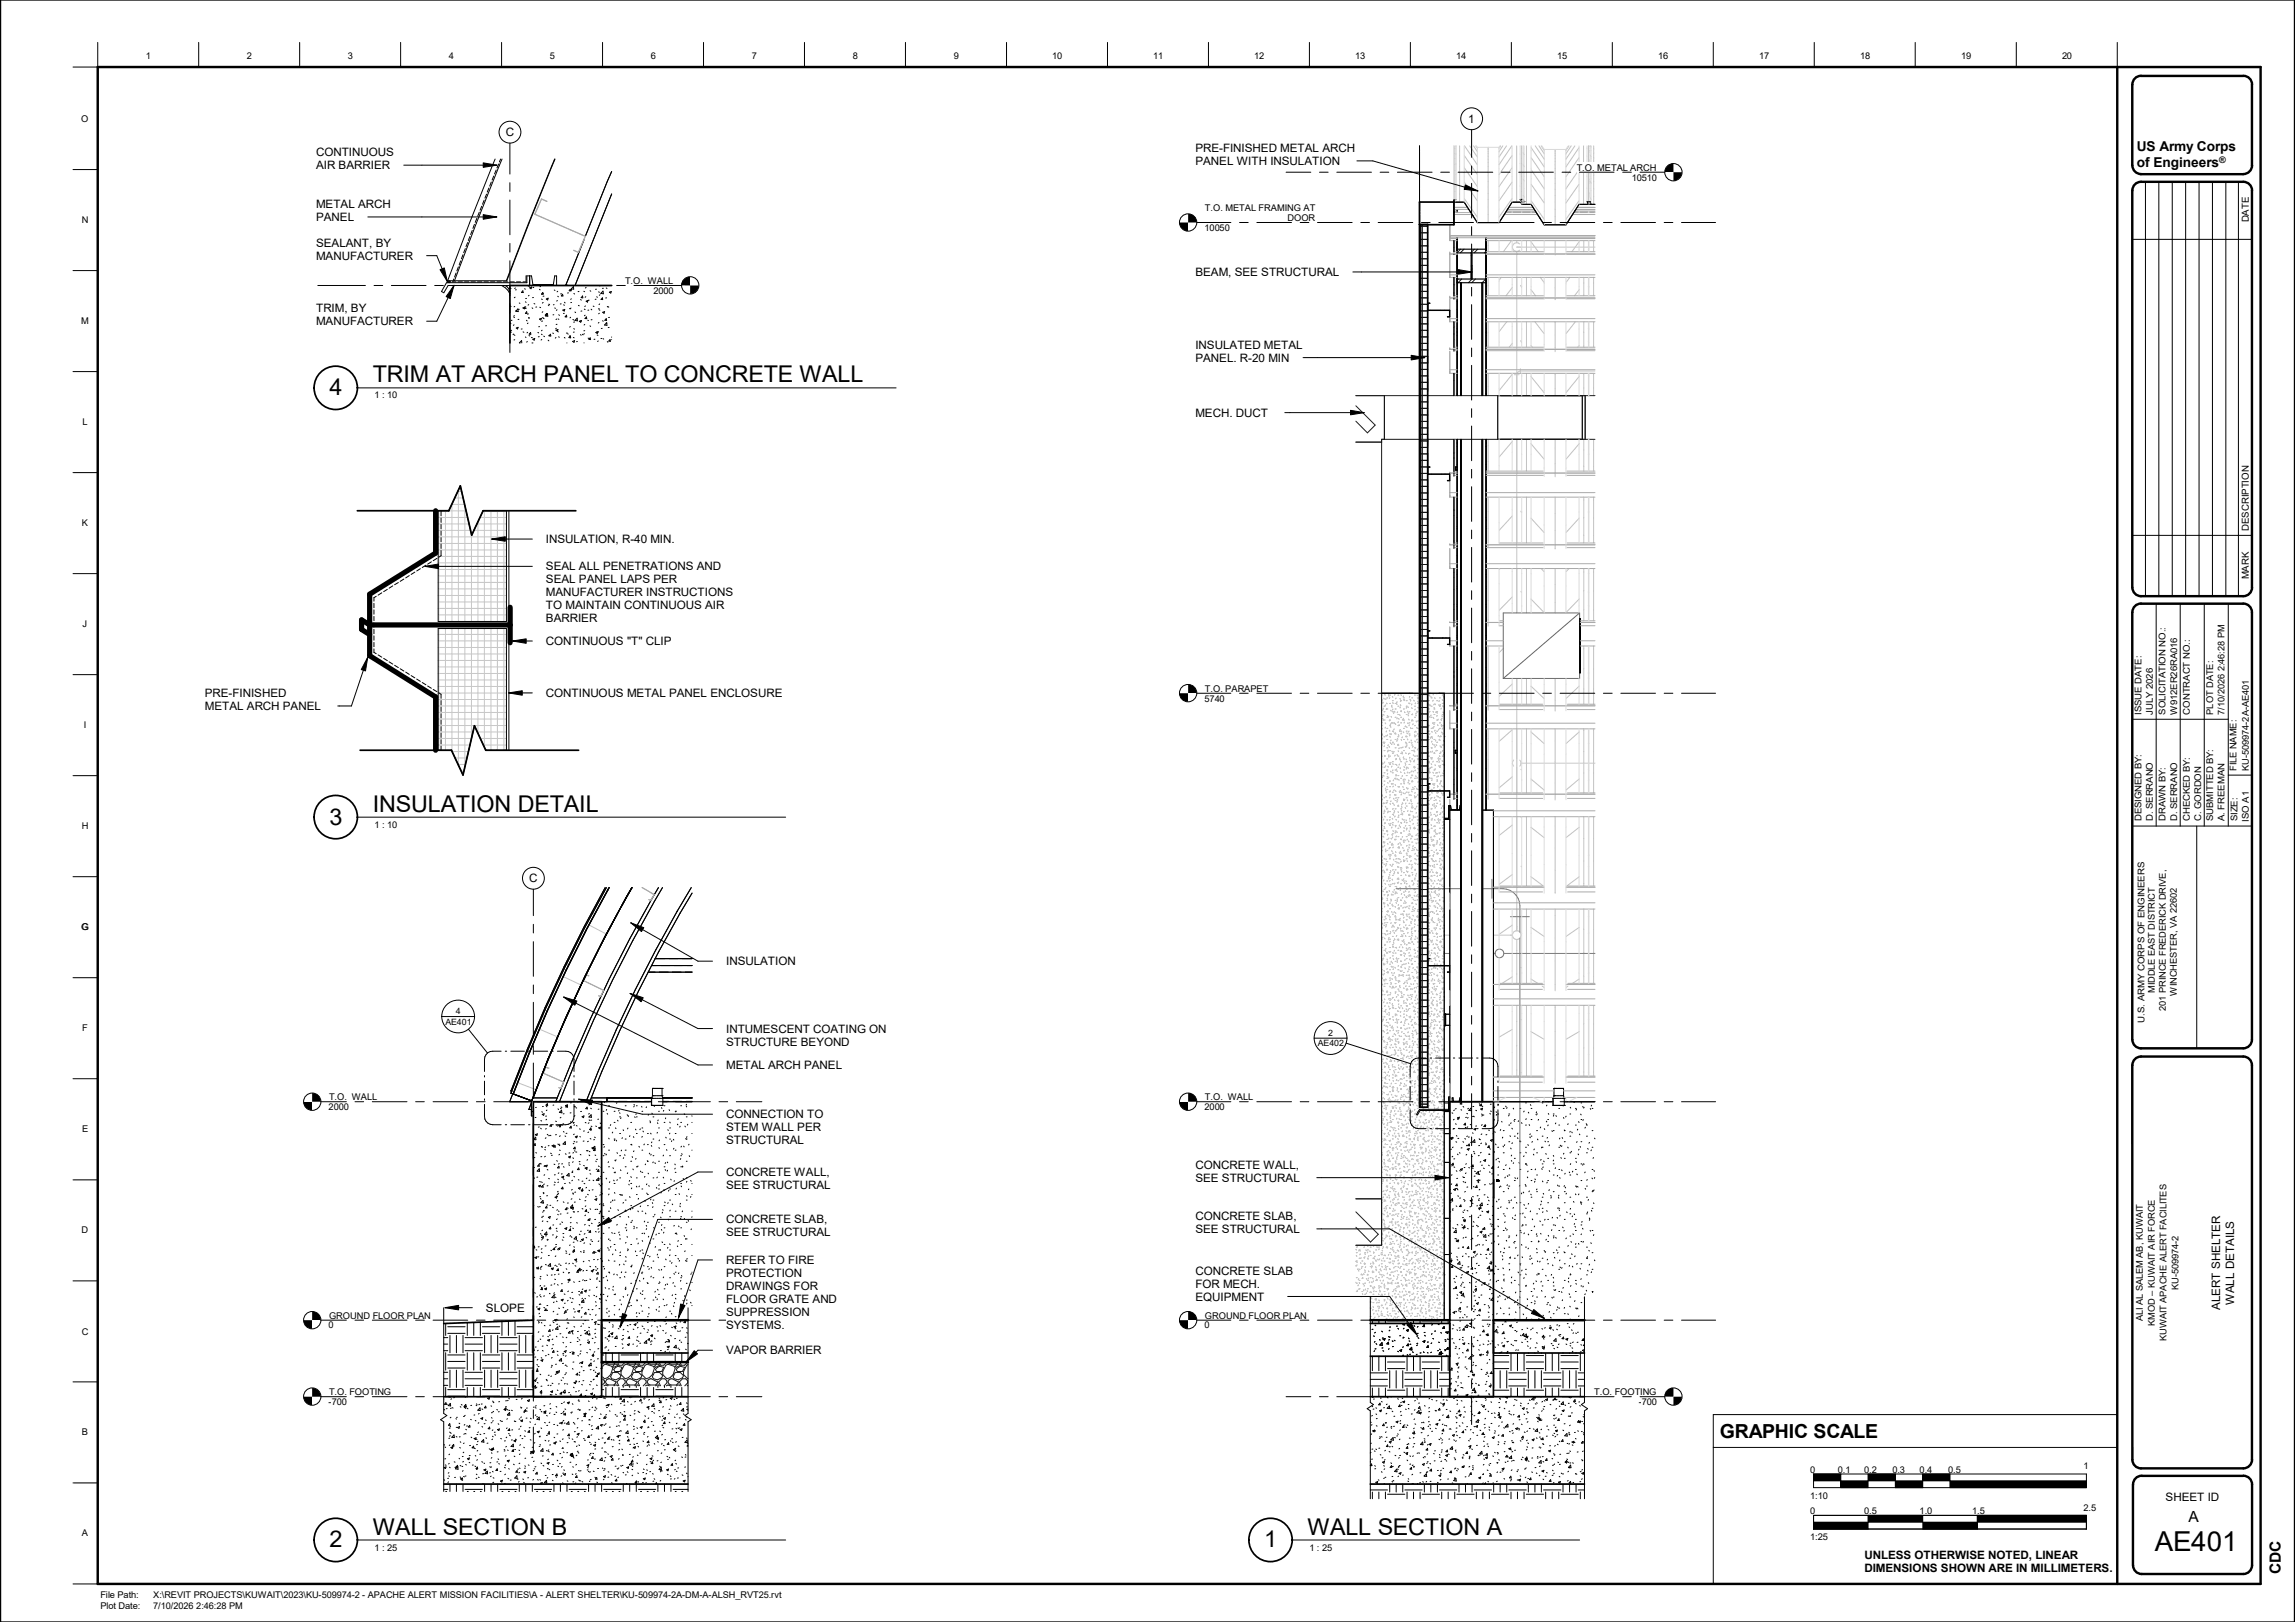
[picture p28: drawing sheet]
<svg xmlns="http://www.w3.org/2000/svg" width="841mm" height="594mm" viewBox="0 0 841 594" stroke-linecap="round" stroke-linejoin="round" font-family="sans-serif">
<defs><g id="words">
<text font-size="10.1" x="789.6" y="567.9">AE401</text>
<g font-size="8.5">
<text x="136.6" y="140">TRIM AT ARCH PANEL TO CONCRETE WALL</text>
<text x="120.7" y="144.8">4</text>
<text x="136.6" y="297.5">INSULATION DETAIL</text>
<text x="120.7" y="302">3</text>
<text x="136.6" y="562.3">WALL SECTION B</text>
<text x="479.2" y="562.3">WALL SECTION A</text>
<text x="120.7" y="566.8">2</text>
<text x="463.3" y="566.8">1</text>
</g>
<text font-size="7.1" x="630.3" y="526.7">GRAPHIC SCALE</text>
<g font-size="5.6">
<text x="802" y="557.4">A</text>
<text x="835.9" y="576.7" transform="rotate(-90 835.9 576.7)">CDC</text>
</g>
<g font-size="5">
<text x="783.1" y="55.5">US Army Corps</text>
<text x="783.1" y="61.3">of Engineers</text>
</g>
<g font-size="4.3">
<text x="538.1" y="45">1</text>
<text x="185.3" y="49.9">C</text>
<text x="438.1" y="152.6">MECH. DUCT</text>
<text x="200.1" y="198.9">INSULATION, R-40 MIN.</text>
<text x="200.1" y="236.3">CONTINUOUS &quot;T&quot; CLIP</text>
<text x="200.1" y="255.3">CONTINUOUS METAL PANEL ENCLOSURE</text>
<text x="193.9" y="323.2">C</text>
<text x="266.1" y="353.5">INSULATION</text>
<text x="266.1" y="391.5">METAL ARCH PANEL</text>
<text x="266.1" y="409.6">CONNECTION TO</text>
<text x="266.1" y="414.4">STEM WALL PER</text>
<text x="266.1" y="419.1">STRUCTURAL</text>
<text x="438.1" y="466.8">CONCRETE SLAB</text>
<text x="438.1" y="471.6">FOR MECH.</text>
<text x="438.1" y="476.3">EQUIPMENT</text>
<text x="813.6" y="479.8" transform="rotate(-90 813.6 479.8)">ALERT SHELTER</text>
<text x="818.7" y="477.9" transform="rotate(-90 818.7 477.9)">WALL DETAILS</text>
<text x="178.1" y="480.4">SLOPE</text>
<text x="266.1" y="496">VAPOR BARRIER</text>
</g>
<g font-size="4.2">
<text x="115.8" y="57.2">CONTINUOUS</text>
<text x="438.1" y="55.6">PRE-FINISHED METAL ARCH</text>
<text x="115.8" y="62">AIR BARRIER</text>
<text x="438.1" y="60.4">PANEL WITH INSULATION</text>
<text x="115.8" y="76.2">METAL ARCH</text>
<text x="115.8" y="80.9">PANEL</text>
<text x="115.8" y="90.4">SEALANT, BY</text>
<text x="115.8" y="95.2">MANUFACTURER</text>
<text x="438.1" y="101">BEAM, SEE STRUCTURAL</text>
<text x="115.8" y="114.4">TRIM, BY</text>
<text x="115.8" y="119.2">MANUFACTURER</text>
<text x="438.1" y="127.7">INSULATED METAL</text>
<text x="438.1" y="132.5">PANEL. R-20 MIN</text>
<text x="200.1" y="208.9">SEAL ALL PENETRATIONS AND</text>
<text x="200.1" y="213.7">SEAL PANEL LAPS PER</text>
<text x="200.1" y="218.4">MANUFACTURER INSTRUCTIONS</text>
<text x="200.1" y="223.2">TO MAINTAIN CONTINUOUS AIR</text>
<text x="200.1" y="228">BARRIER</text>
<text x="75.1" y="255.3">PRE-FINISHED</text>
<text x="75.1" y="260.1">METAL ARCH PANEL</text>
<text x="266.1" y="378.2">INTUMESCENT COATING ON</text>
<text x="266.1" y="383">STRUCTURE BEYOND</text>
<text x="266.1" y="430.7">CONCRETE WALL,</text>
<text x="438.1" y="428">CONCRETE WALL,</text>
<text x="266.1" y="435.5">SEE STRUCTURAL</text>
<text x="438.1" y="432.8">SEE STRUCTURAL</text>
<text x="266.1" y="448.1">CONCRETE SLAB,</text>
<text x="438.1" y="446.8">CONCRETE SLAB,</text>
<text x="266.1" y="452.9">SEE STRUCTURAL</text>
<text x="438.1" y="451.6">SEE STRUCTURAL</text>
<text x="266.1" y="462.9">REFER TO FIRE</text>
<text x="266.1" y="467.7">PROTECTION</text>
<text x="266.1" y="472.4">DRAWINGS FOR</text>
<text x="266.1" y="477.2">FLOOR GRATE AND</text>
<text x="266.1" y="482">SUPPRESSION</text>
<text x="266.1" y="486.7">SYSTEMS.</text>
<text x="793.6" y="549.7">SHEET ID</text>
<text x="683.2" y="570.8">UNLESS OTHERWISE NOTED, LINEAR</text>
<text x="683.2" y="575.8">DIMENSIONS SHOWN ARE IN MILLIMETERS.</text>
</g>
<g font-size="3.5">
<text x="824.1" y="81.4" transform="rotate(-90 824.1 81.4)">DATE</text>
<text x="824.1" y="194.4" transform="rotate(-90 824.1 194.4)">DESCRIPTION</text>
<text x="824.1" y="212.2" transform="rotate(-90 824.1 212.2)">MARK</text>
</g>
<g font-size="3.4">
<text x="53.5" y="21.5">1</text>
<text x="90.5" y="21.5">2</text>
<text x="127.5" y="21.5">3</text>
<text x="164.5" y="21.5">4</text>
<text x="201.5" y="21.5">5</text>
<text x="238.5" y="21.5">6</text>
<text x="275.5" y="21.5">7</text>
<text x="312.5" y="21.5">8</text>
<text x="349.5" y="21.5">9</text>
<text x="385.6" y="21.5">10</text>
<text x="422.6" y="21.5">11</text>
<text x="459.6" y="21.5">12</text>
<text x="496.6" y="21.5">13</text>
<text x="533.7" y="21.5">14</text>
<text x="570.7" y="21.5">15</text>
<text x="607.6" y="21.5">16</text>
<text x="644.6" y="21.5">17</text>
<text x="681.6" y="21.5">18</text>
<text x="718.6" y="21.5">19</text>
<text x="755.6" y="21.5">20</text>
<text x="29.8" y="44.6">O</text>
<text x="577.8" y="62.6">T.O. METAL ARCH</text>
<text x="598" y="66.1">10510</text>
<text x="441.6" y="77.1">T.O. METAL FRAMING AT</text>
<text x="29.9" y="81.6">N</text>
<text x="471.8" y="81">DOOR</text>
<text x="441.4" y="84.5">10050</text>
<text x="229.1" y="104">T.O. WALL</text>
<text x="239.5" y="107.6">2000</text>
<text x="29.8" y="118.6">M</text>
<text x="137.2" y="145.9">1 : 10</text>
<text x="30.2" y="155.6">L</text>
<text x="30" y="192.6">K</text>
<text x="30.3" y="229.6">J</text>
<text x="441.4" y="257">5740</text>
<text x="441.6" y="253.4">T.O. PARAPET</text>
<text x="784.8" y="261.7" transform="rotate(-90 784.8 261.7)">ISSUE DATE:</text>
<text x="788.9" y="261.7" transform="rotate(-90 788.9 261.7)">JULY 2026</text>
<text x="793.6" y="261.7" transform="rotate(-90 793.6 261.7)">SOLICITATION NO.:</text>
<text x="797.8" y="261.7" transform="rotate(-90 797.8 261.7)">W912ER26RA016</text>
<text x="802.4" y="261.7" transform="rotate(-90 802.4 261.7)">CONTRACT NO.:</text>
<text x="811.1" y="261.7" transform="rotate(-90 811.1 261.7)">PLOT DATE:</text>
<text x="815.2" y="261.7" transform="rotate(-90 815.2 261.7)">7/10/2026 2:46:28 PM</text>
<text x="30.7" y="266.6">I</text>
<text x="819.6" y="282.3" transform="rotate(-90 819.6 282.3)">FILE NAME:</text>
<text x="824.1" y="282.3" transform="rotate(-90 824.1 282.3)">KU-509974-2A-AE401</text>
<text x="29.9" y="303.6">H</text>
<text x="137.2" y="303.2">1 : 10</text>
<text x="784.8" y="300.8" transform="rotate(-90 784.8 300.8)">DESIGNED BY:</text>
<text x="788.9" y="300.8" transform="rotate(-90 788.9 300.8)">D. SERRANO</text>
<text x="793.6" y="300.8" transform="rotate(-90 793.6 300.8)">DRAWN BY:</text>
<text x="797.8" y="300.8" transform="rotate(-90 797.8 300.8)">D. SERRANO</text>
<text x="802.4" y="300.8" transform="rotate(-90 802.4 300.8)">CHECKED BY:</text>
<text x="806.6" y="300.8" transform="rotate(-90 806.6 300.8)">C. GORDON</text>
<text x="811.1" y="300.8" transform="rotate(-90 811.1 300.8)">SUBMITTED BY:</text>
<text x="815.2" y="300.8" transform="rotate(-90 815.2 300.8)">A. FREEMAN</text>
<text x="820" y="300.8" transform="rotate(-90 820 300.8)">SIZE:</text>
<text x="824.1" y="300.9" transform="rotate(-90 824.1 300.9)">ISO A1</text>
<text x="29.8" y="340.6">G</text>
<text x="789.7" y="363.8" transform="rotate(-90 789.7 363.8)">MIDDLE EAST DISTRICT</text>
<text x="797.7" y="364.6" transform="rotate(-90 797.7 364.6)">WINCHESTER, VA 22602</text>
<text x="793.7" y="370.2" transform="rotate(-90 793.7 370.2)">201 PRINCE FREDERICK DRIVE,</text>
<text x="30.1" y="377.6">F</text>
<text x="785.8" y="374.5" transform="rotate(-90 785.8 374.5)">U.S. ARMY CORPS OF ENGINEERS</text>
<text x="120.4" y="406.6">2000</text>
<text x="120.6" y="403">T.O. WALL</text>
<text x="441.4" y="406.6">2000</text>
<text x="441.6" y="403">T.O. WALL</text>
<text x="30.1" y="414.7">E</text>
<text x="29.9" y="451.7">D</text>
<text x="798.3" y="472.5" transform="rotate(-90 798.3 472.5)">KU-509974-2</text>
<text x="120.6" y="483">GROUND FLOOR PLAN</text>
<text x="441.6" y="483">GROUND FLOOR PLAN</text>
<text x="785.2" y="483.9" transform="rotate(-90 785.2 483.9)">ALI AL SALEM AB, KUWAIT</text>
<text x="789.7" y="485.6" transform="rotate(-90 789.7 485.6)">KMOD – KUWAIT AIR FORCE</text>
<text x="29.9" y="488.8">C</text>
<text x="120.4" y="486.6">0</text>
<text x="441.4" y="486.6">0</text>
<text x="794" y="491.3" transform="rotate(-90 794 491.3)">KUWAIT APACHE ALERT FACILITES</text>
<text x="120.4" y="514.6">-700</text>
<text x="120.6" y="511">T.O. FOOTING</text>
<text x="584.2" y="511">T.O. FOOTING</text>
<text x="600.5" y="514.6">-700</text>
<text x="30" y="525.7">B</text>
<text x="663.3" y="539.4">0</text>
<text x="673.5" y="539.4">0.1</text>
<text x="683.1" y="539.4">0.2</text>
<text x="693.5" y="539.4">0.3</text>
<text x="703.5" y="539.4">0.4</text>
<text x="713.9" y="539.4">0.5</text>
<text x="763.5" y="538.1">1</text>
<text x="663.3" y="548.9">1:10</text>
<text x="663.3" y="554.6">0</text>
<text x="683.1" y="554.6">0.5</text>
<text x="703.5" y="554.6">1.0</text>
<text x="722.7" y="554.6">1.5</text>
<text x="763.5" y="553.3">2.5</text>
<text x="30" y="562.7">A</text>
<text x="137.2" y="567.9">1 : 25</text>
<text x="479.8" y="567.9">1 : 25</text>
<text x="663.3" y="564.1">1:25</text>
<text x="36.8" y="585.4">File Path:</text>
<text x="56.1" y="585.4">X:\REVIT PROJECTS\KUWAIT\2023\KU-509974-2 - APACHE ALERT MISSION FACILITIES\A - ALERT SHELTER\KU-509974-2A-DM-A-ALSH_RVT25.rvt</text>
<text x="36.8" y="589.5">Plot Date:</text>
<text x="56.1" y="589.5">7/10/2026 2:46:28 PM</text>
</g>
<text font-size="3.3" x="813.3" y="59.8">®</text>
<g font-size="3.2">
<text x="167" y="371.5">4</text>
<text x="163.2" y="375.3">AE401</text>
<text x="482.9" y="383.2">AE402</text>
<text x="486.7" y="379.4">2</text>
</g>
</g></defs>
<path d="M527.2 406.3v.1M528.4 406.5l.2 .2" fill="none" stroke="#dfdfdf" stroke-width=".37"/>
<path d="M529.3 406.3v.4M530.9 402.1h.4M530.9 406.3v.4M531.3 401.7v5" fill="none" stroke="#7f7f7f" stroke-width=".37"/>
<path d="M531.3 401.7v.3" fill="none" stroke="#d4d4d4" stroke-width=".37"/>
<g fill="none" stroke="#000" stroke-width=".37">
<path d="M520.2 53.4v91.5M532.8 73.2l.4 .8h3.4l4.8 7.5M532.8 73.3v9M533.6 73.1v.1M533.6 73.1h-.9l.4 1h3.4l4.9 7.5h8M534 76.7v1.2M552.5 76.6l-3.1 5M557.3 73.9h.8l-.7 .1 .3 .9zM557.7 74.9h3.4M558.5 73.9l-.4-.8h-1l.4 1h-3.4l-4.8 7.4M558.5 73.9h.1M558.5 73.9l-.3-.9h-1.1l.3 1h-3.3l-1.6 2.5"/>
<path d="M561.1 74.9l1.6 2.5M561.1 74.8l4.8 7.6h8l4.8-7.6M578.7 74.9l-1.6 2.5M581.7 73.9l.4 1-3.4-.1M581.8 74.3l-.2-.5 1.1 .1-.7 .1 .3 .8M581.9 73.9l.4 1M582.3 74.8h2.2M582.7 73.8l.4 .9-.3-.4M520.6 82.2v323.3M532.8 88.1v4.2M532.8 93.1v.1M534 87.1v57.8"/>
<path d="M539.1 99.9v2.3M539.4 97.2v5M544.6 87.1v57.8M565.9 82.3h7.9M532.8 101.6v6.9M532.8 109.1v.5M532.8 117.9v9.5M535.2 103.5v41.4M535.5 103.5v41.4M543.1 103.5v41.4M543.3 103.5v41.4M523.2 130.4v2.6"/>
<path d="M523.2 138.8v4.4M532.8 127.9v.8M532.8 136.7v8.2M520.2 160.9v93h-13.9M523.2 160.9v2.5M523.2 166.1v4.9M523.2 173.7v.1M523.2 175.9v8.6M532.8 160.9v12M532.8 173.3v1.2M533.4 171.1h.1M533.4 172.1h.1"/>
<path d="M533.4 171.1h.6M533.4 172.1h.6M533.4 171.1v1M533.6 171.1v1M534 160.9v135.7M535.2 160.9v242.6h8.1v-242.6M535.5 160.9v242.6M543.1 160.9v242.6M544.6 160.9v135.8M523.2 185.9v9.7M523.2 196.3v34.8M532.8 182.1v17.1"/>
<path d="M532.8 199.6v1.3M532.8 208.2v19.6M523.2 233.7v20.2h6.1v152.4M532.8 228v1.6M532.8 236.6v21.8M578.9 226.6h.2v19.8h-.2zM532.8 258.5v1.8M532.8 267v25.9M533.5 274.8v1M534 274.8h-.8v1h.8M531.3 295.1v120.1h-2M531.3 296.7h3.9"/>
<path d="M535.2 295.1l-.4 1.5h-3l-.2-1.5h-.7v4.6h-1.6M543.3 296.7h4v106.8h21.8M529.3 300.1h2M529.3 371.4l.5-.1v4.4l-.5-.1M529.8 371.5h1.5M529.8 375.5h1.5M569.5 398.7h.1M569.5 398.7v2.6M569.5 398.7h3.5v2.6M529.3 406.7v76.8M529.3 404h1.6M529.3 407.1h2"/>
<path d="M531.3 401.7h-.4v4.6h-10.7l-1.1 1.8 .4 .2 .9-1.6h10.9M531.4 416.8l.3 .2M531.6 416.8l.7-.2-.2 .6zM532 417.3h-.3M532.1 407.6l.3 .2M532.6 416.7l-.3 .2M532.8 413.3l-.3 .3M532.9 410l-.3 .2M533 406.6l-.3 .2M533.4 411.6l.3 .2M533.5 418.2l.3 .1M533.7 406.1h-.4"/>
<path d="M533.7 415.9l.2 .2M534.1 409.4l.7-.2-.2 .6zM534.1 409.8l.2 .3M534.6 416.9l-.4 .1M534.7 413.3h-.3M535.4 406.4l.2 .2M535.6 403.7l.1 .7-.6-.1zM536.1 418.1l.3 .3M536.2 405.3l.2 .2M536.8 417l.3 .2M537 411.4l.1 .6-.6-.1zM537.3 412.9l-.3 .1"/>
<path d="M537.4 409.2l-.3 .1M537.5 407.8l.3 .2M537.6 419.4l-.2 .3M537.8 416.1l-.3 .2M537.9 412.7l-.3 .2M538 409.3l-.2 .2M538.1 405.9l-.3 .2M538.4 419l.1 .7-.6-.1zM538.4 416.4l-.3 .1M538.8 411.8l.3 .2M538.9 418.4l.3 .1M539 405.9l.2 .9-.9-.1z"/>
<path d="M539.6 414.9l.2 .2M540 408.9h-.4M540 408.8l.3 .3M540.1 405.3h-.4M540.1 413.6l.8-.3-.3 .6zM540.4 417.4l.1 1-.9-.1zM540.8 406.7l.3 .1M541.1 412.4l-.3 .1M542 417.1l.3 .3M542.1 404.2l.2 .3M542.2 419.6h-.3M542.2 417.2l.3 .2"/>
<path d="M542.6 406.2l.7-.3-.2 .6zM542.6 404.9l-.3 .1M542.8 404.4l.2 .6h-.6zM542.9 418.7l-.3 .2M542.9 408l.3 .2M543.1 415.3l-.3 .2M543.2 411.9l-.3 .3M543.3 408.6l-.3 .2M543.4 405.2l-.3 .2M543.8 408.4h-.3M544.2 412.1l.3 .1M544.3 412l.1 .7-.6-.1z"/>
<path d="M544.4 418.6l.3 .2M544.7 419.2l-.3 .1M544.9 415.6h-.4M545.5 413.9l.3 .2M545.7 419.7l.1 .6-.6-.1zM546 407.8l.2 .3M546.2 417.7l.7-.3-.2 .6zM546.2 406.9l.3 .2M546.5 404.4l-.4 .1M547.2 411.6h.1M547.3 415.2l-.2 .1M547.5 410l.2 .3"/>
<path d="M547.8 414.5l.1 .3M547.8 405.4l-.2 .3M548 419l.2 .3M548.3 407.2l.1 .3M548.5 408.2l-.2 .3M548.9 408h.3M549 404.4l.1 .3M550 413.7l-.2 .3M550.3 410.7l.1 .3M550.7 416.5l-.2 .3M550.8 419.8l.2 .3M550.9 406h.3"/>
<path d="M550.9 414.1h.3M551.4 419.3l-.1 .3M551.8 405.1l.1 .3M552.3 405.7l-.2 .3M552.9 408h.4M552.9 412.1h.4M552.9 418.2h.4M553 408.5l-.2 .2M553.3 416l.2 .3M553.8 411.2l-.2 .3M554.1 413.2l.1 .3M554.2 418.5l-.1 .3"/>
<path d="M554.5 405.9l.2 .3M554.8 410.4l.2 .3M554.9 410h.4M554.9 416.1h.4M556.1 416.7l.2 .3M556.3 415l-.2 .3M556.5 410.5l-.2 .3M557 406h.3M557 418.2h.3M557 417.8l-.1 .3M557.6 411.2l.1 .3M558.5 407l-.1 .2"/>
<path d="M559.1 403.9h.3M559.1 412.1h.3M559.3 409.7l-.2 .3M559.9 419.2l.2 .3M560.1 407.4l.1 .3M560.4 411.9l.1 .3M560.6 416.4l.2 .3M560.8 415.3l-.2 .3M560.8 404.6l.2 .3M561.1 406h.3M561.1 410h.3M561.1 416.1h.3"/>
<path d="M561.6 418.1l-.2 .3M562.9 408.1l.1 .3M563.1 408h.3M563.1 414.1h.3M563.1 407.2l-.2 .3M563.4 417.2l.2 .3M563.8 410l-.1 .3M564.6 412.8l-.2 .3M565.1 403.9h.3M565.1 416.1h.3M565.9 413.4l.2 .3M566.2 418l.1 .2"/>
<path d="M566.7 410.6l.1 .3M566.9 404.7l-.2 .3M567.1 416.6l-.2 .3M567.2 410h.3M567.2 418.2h.3M567.3 403.5v.1M567.4 412l-.2 .3M567.4 407.8l.2 .3M567.8 419.4l-.2 .3M568.7 414.1l.2 .3M569.2 408h.3M569.2 414.1h.3"/>
<path d="M569.4 408.5l-.2 .3M569.5 401.3h.1M569.5 401.3l-.3 1v2.6M569.5 401.3h3.5M570.1 411.3l-.1 .3M570.2 408.6l.2 .3M571.2 406h.3M571.2 412.1h.3M571.6 416.9l-.1 .3M571.8 419.4l.1 .3M572.4 419.7l-.2 .2M572.5 416.6l.1 .3"/>
<path d="M572.7 404.9l.2 .2M572.9 409.3l.2 .3M573 401.3l.2 1M573.2 404.9h.1M573.2 402.3h.1M573.2 413.9l.2 .2M573.2 402.3v2.6M573.2 402.3h-4.1v2.6h4.1M573.2 403.5h11.3M573.3 414.1h.3M573.3 418.2h.3M573.9 408.8l-.2 .3"/>
<path d="M574.7 411.6l-.2 .3M575.3 408h.3M575.3 416.1h.3M575.4 405.6l.2 .2M575.4 414.4l-.1 .3M576 414.6l.2 .3M577 403.5l-.2 .3M577.3 406h.3M577.3 412.1h.3M577.7 406.3l-.1 .3M577.9 418.1l-.1 .3M578.2 413.6l-.2 .3"/>
<path d="M578.5 410.8l.2 .3M578.8 415.4l.2 .2M579 419.9l.2 .3M579.2 408.1l.2 .2M579.4 403.9h.3M579.4 410h.3M579.4 418.2h.3M580 405.3l.2 .3M580.2 410.1l-.1 .3M580.5 405.6l-.2 .2M581 412.9l-.2 .3M581.3 411.6l.1 .3"/>
<path d="M581.4 412.1h.3M581.4 416.1h.3M582.5 418.4l-.2 .3M582.8 406l.1 .3M583.3 404.8l-.2 .3M583.4 406h.3M583.4 414.1h.3M584.3 416.9l.2 .2M529.3 425.7h2v57.8h-29.1M531.3 439.3h.1M531.5 439.8l.8-.8v.9zM531.5 435.6l-.2 .1"/>
<path d="M531.9 437l-.3 .2M531.9 420.9l-.3 .1M532 433.6l-.3 .2M532.1 430.3l-.2 .1M532.3 426.9l-.3 .2M532.4 423.5l-.3 .2M532.5 426l.1 .7-.6-.1zM532.5 420.1l-.2 .2M532.7 435.7l.7-.3-.2 .6zM532.8 427.4l.3 .2M533.1 424.4l-.3 .1M533.7 428.8l.2 .2"/>
<path d="M533.9 433.7l.1 .6h-.6zM534 435.3h-.3M534 435.6l.3 .2M534.1 422.7l.2 .3M534.2 431.6h-.4M534.2 438l.3 .1M534.8 422.2l.3 .2M534.9 428.8l.3 .1M535.2 428.3l.7-.3-.2 .6zM535.2 438.8h-.3M535.8 420.4l-.4 .1M536.1 431l.2 .2"/>
<path d="M536.2 432.8l.3 .1M536.4 439.3l.3 .2M536.7 431.2l-.3 .1M536.8 427.6l-.3 .1M536.9 439.8l-.3 .2M537 436.4l-.3 .2M537.1 433l-.2 .2M537.3 429.6l-.3 .2M537.4 426.2l-.3 .2M537.5 422.8l-.2 .2M537.7 420.9l.7-.2-.2 .6zM537.9 434.8h-.4"/>
<path d="M538.2 427.6l.3 .2M538.8 439.8l.7-.3-.2 .6zM539.4 427.3h-.3M539.5 423.6h-.3M539.6 427.8l.2 .2M539.7 438.2l.2 .2M539.8 426.7l.1 .6-.6-.1zM540 434.6l.2 .2M540 421.7l.3 .2M540.2 422.4l.3 .2M540.4 429l.2 .1M540.6 430.7l-.4 .1"/>
<path d="M541.2 434.3l.1 .6h-.6zM541.3 432.4l.7-.3-.2 .6zM541.6 433l.3 .2M541.7 437.9l-.4 .1M541.7 429l.2 1-1-.1zM541.8 439.5l.3 .3M542 430l.2 .2M542.1 423.2l-.4 .1M542.2 439l-.3 .2M542.3 435.6l-.3 .2M542.4 432.2l-.2 .2M542.5 428.8l-.2 .2"/>
<path d="M542.7 425.4l-.3 .3M542.8 422.1l-.3 .2M543.2 426.8h-.3M543.6 427.8l.3 .2M543.7 425l.7-.3-.2 .7zM544.2 437.6h-.3M544.3 433.9l-.3 .1M545.1 438.4l.2 .2M545.5 439.6l.2 .2M545.5 426.8l.3 .2M545.6 422.7l.3 .1M545.8 429.2l.3 .2"/>
<path d="M545.9 433.5l.2 .3M545.9 422.7l-.3 .1M545.9 420.7l.3 .2M546.9 433.6h-.4M547 429.9l-.3 .1M547 433.2l.3 .2M547.1 427.3l.1 .6h-.6zM547.2 439.8h.1M547.3 421.8l.2 .3 .2-.3M547.3 435.1h-.1M547.3 438.4l-.2 .1M547.3 432.1v6.7"/>
<path d="M547.3 432.6v4.3M548.4 439.9l.2 .3M548.4 424.6l-.2 .3M548.6 432.5h.1M548.6 432.4h.1M548.6 432.3h.1M548.6 432.6h.1M548.6 432.6v-.4h.3v.4M548.6 432.5h.3M548.6 432.2h.3M548.6 432.6h.3M548.9 420.2h.3"/>
<path d="M548.9 424.3h.3M548.9 430.4h.3M548.9 432.3h.1M548.9 432.4h.1M548.9 432.5h.1M548.9 432.6h.1M549.1 427.4l-.1 .3M549.3 425.3l.2 .3M549.4 439.2l-.2 .3M549.6 434.6l-.2 .3M549.9 434.4l.1 .3M550.9 422.2h.3"/>
<path d="M550.9 428.3h.3M550.9 436.5h.3M551.6 431.1l-.1 .3M551.9 426.6l-.1 .3M552.4 430.6l.1 .3M552.4 433.9l-.2 .3M552.7 435.1l.1 .3M552.9 430.4h.4M552.9 434.4h.4M552.9 439.7l.2 .3M553.1 427.8l.2 .3M553.6 420.5l.2 .3"/>
<path d="M553.8 425.1l.2 .2M553.9 439.5l-.2 .3M554 423.1l-.2 .3M554.7 425.9l-.2 .2M554.9 424.3h.4M554.9 432.4h.4M554.9 438.5h.4M555.2 431.3l.1 .3M556.2 431.4l-.2 .3M556.6 425.8l.2 .3M556.9 434.2l-.1 .3M557 422.2h.3"/>
<path d="M557 428.3h.3M557.7 437l-.2 .3M558.2 436.6l.2 .3M558.5 423.3l-.2 .3M558.9 433.8l.2 .3M559.1 420.2h.3M559.1 426.3h.3M559.1 434.4h.3M559.1 422l.2 .3M559.2 426.1l-.1 .3M559.4 426.6l.2 .2M559.7 431.1l.2 .3"/>
<path d="M560 428.9l-.2 .3M560.5 436.2l-.2 .3M561 437.4l.1 .2M561.1 428.3h.3M561.1 432.4h.3M561.1 438.5h.3M561.9 422.7l.2 .3M562.3 420.8l-.2 .3M562.5 431.8l.2 .3M562.5 432.7l-.2 .3M562.7 428.2l-.1 .3M563.1 422.2h.3"/>
<path d="M563.1 430.4h.3M563.1 436.5h.3M563.2 435.5l-.1 .3M564.8 439.9l.1 .3M564.8 424.6l-.2 .3M565 428l.1 .3M565.1 420.1l-.2 .3M565.1 420.2h.3M565.1 426.3h.3M565.1 438.5h.3M565.2 432.6l.2 .3M565.5 437.1l.2 .3"/>
<path d="M565.5 427.4l-.1 .3M565.7 425.2l.2 .3M566.5 422.5l.1 .3M567 433l-.2 .3M567.2 424.3h.3M567.2 432.4h.3M567.7 428.8l.2 .2M567.8 435.7l-.2 .3M568.3 437.9l.2 .2M568.5 438.5l-.2 .3M569.2 426.3h.3M569.2 430.4h.3"/>
<path d="M569.2 436.5h.3M569.2 423.2l.2 .3M569.3 424.9l-.1 .3M570.1 427.7l-.2 .3M570.8 434l.1 .3M570.8 430.5l-.1 .2M571.1 438.6l.1 .3M571.2 420.2h.3M571.2 428.3h.3M571.2 434.4h.3M571.3 437.8l-.2 .3M571.5 431.3l.2 .2"/>
<path d="M572 424l.2 .3M572.3 428.5l.1 .3M573.1 422.4l-.2 .3M573.3 424.3h.3M573.3 436.5h.3M573.3 434.3l-.1 .3M573.6 434.8l.1 .3M573.6 429.7l-.2 .3M574 437l-.1 .3M574.5 420.2l.2 .3M575.1 429.3l.1 .2M575.3 422.2h.3"/>
<path d="M575.3 430.4h.3M575.3 438.5h.3M575.6 426.2l-.2 .3M575.9 421.7l-.2 .2M576.4 429l-.2 .3M577.3 424.3h.3M577.3 428.3h.3M577.3 434.4h.3M577.3 437.3l.2 .3M577.6 425.4l.1 .3M577.8 430l.2 .3M577.8 434.6l-.1 .2"/>
<path d="M578.1 434.5l.2 .3M578.3 422.7l.2 .3M578.6 437.3l-.2 .3M578.7 420.9l-.2 .3M579.4 426.3h.3M579.4 432.4h.3M580.1 426.5l-.1 .3M580.3 426.2l.2 .3M580.9 435.3l.2 .3M580.9 429.3l-.2 .3M581.4 422.2h.3M581.4 434.4h.3"/>
<path d="M581.4 438.5h.3M581.7 432l-.2 .3M581.8 420.6l.2 .3M582.1 439.3l-.1 .3M583.2 421.2l-.2 .3M583.4 431.5l.2 .3M583.4 420.2h.3M583.4 428.3h.3M583.4 436.5h.3M583.6 436l.2 .3M583.9 424l-.1 .3M584.1 428.7l.2 .3"/>
<path d="M584.2 435.8l-.2 .3M584.4 431.3l-.2 .3M529.3 446.2h2M529.3 459.5h2M531.4 450.6h-.1M531.5 447.2l-.2 .1M531.6 443.8l-.2 .2M531.7 458.9l.2 .2M531.7 440.4l-.2 .2M532.2 443.1l.3 .2M532.4 449.7l.2 .2M532.6 442.8h-.4"/>
<path d="M533.5 453.6l-.4 .1M533.6 450.5l.1 1-.9-.1zM533.6 450h-.3M533.6 453.7l.3 .2M533.6 441.7l.3 .2M533.6 454.5l.2 .2M533.8 454.5l.7-.3-.2 .6zM534 448.4l.2 .3M534.7 457.1l-.4 .1M535.3 441.3l.1 .7-.6-.1zM535.6 448.6l.3 .1M536 456.7l.3 .3"/>
<path d="M536.1 443.9l.2 .2M536.2 449.6l-.4 .1M536.3 456.6l-.3 .3M536.3 445.9l-.4 .1M536.3 447.1l.7-.3-.2 .7zM536.4 453.3l-.2 .2M536.5 449.9l-.3 .2M536.7 446.5l-.3 .2M536.7 448.9l.2 .7-.7-.1zM536.8 443.1l-.3 .3M537.1 459.1l.2 .2M537.3 453.1l-.3 .1"/>
<path d="M537.6 443.4l.3 .1M537.8 449.9l.3 .2M538.1 456.6l.2 .6h-.6zM538.8 445.6h-.3M538.9 442h-.3M539.1 453.9l.2 .2M539.5 453.5l.2 .2M539.5 440.6l.3 .3M539.9 458.6l.7-.3-.2 .6zM539.9 447.4l.3 .3M540 449.1l-.3 .1M540.9 460h-.3"/>
<path d="M541.1 456.3h-.3M541.1 448.8l.3 .1M541.4 459.3l-.3 .2M541.5 441.6l-.3 .1M541.6 455.9l-.3 .2M541.7 452.5l-.3 .2M541.8 449.2l-.3 .1M541.9 445.8l-.2 .2M542 455.7l.2 .3M542 442.8l.2 .3M542 442.4l-.2 .2M542.4 451.2l.7-.3-.2 .7z"/>
<path d="M542.5 459.4l.3 .1M542.6 442l.1 .6h-.6zM542.7 445.1h-.4M543.1 443.6l.2 .2M543.1 440.6l.1 1-.9-.1zM543.2 450.1l.3 .2M543.6 455.9l-.3 .1M543.6 453l.8-.8 .1 1zM543.8 452.3h-.4M544 449.6l.2 .6h-.7zM544.5 454.2l.2 .2M544.8 459.4l-.4 .1"/>
<path d="M544.8 443.8l.7-.2-.2 .6zM545.3 441.1l-.3 .1M545.4 457.2l.1 .7-.5-.1zM545.4 452.5l.3 .2M545.8 446.4l.3 .3M545.8 459.3l.3 .2M546.3 452h-.3M546.4 448.3h-.3M546.5 449l.3 .2M546.7 458.6l-.3 .2M546.8 455.2l-.3 .2M546.9 451.8l-.3 .2"/>
<path d="M547 448.4l-.3 .2M547.2 445.1l-.3 .2M547.3 441.7l-.3 .2M547.3 455.5h-.1M547.3 442.7v.1M547.5 454.6l.1 .3M547.8 450l-.2 .3M548.9 442.6h.3M548.9 446.6h.3M548.9 452.7h.3M548.9 449l.2 .3M549.3 455.6l-.2 .3"/>
<path d="M550 458.3l-.1 .3M550.1 442l-.2 .3M550.5 459.9l.2 .2M550.9 444.6h.3M550.9 450.7h.3M550.9 458.8h.3M551.2 457.1l.2 .3M551.4 445.2l.2 .3M551.6 447.5l-.2 .3M551.7 449.7l.2 .3M552 454.3l.2 .3M552.2 442.5l.2 .2"/>
<path d="M552.3 450.3l-.1 .3M552.9 440.5h.4M552.9 452.7h.4M552.9 456.8h.4M553.1 453.1l-.2 .2M554.2 446l.2 .3M554.6 442.3l-.2 .3M554.7 455l.2 .3M554.9 446.6h.4M554.9 454.7h.4M555.4 445l-.2 .3M555.6 456.9l-.2 .3"/>
<path d="M555.7 440.4l.2 .3M555.8 452.3l-.1 .3M556.3 459.7l-.2 .3M557 440.5h.3M557 444.6h.3M557 450.7h.3M557.3 451.2l.1 .3M557.5 455.8l.2 .3M557.9 448.8l-.2 .3M558 448.5l.2 .3M558.2 444.3l-.2 .3M558.5 441.2l.1 .3"/>
<path d="M558.6 451.6l-.1 .3M558.8 445.7l.1 .3M559.1 442.6h.3M559.1 448.6h.3M559.1 456.8h.3M560 452l.2 .3M560.1 457.2l-.2 .2M560.2 440.8l-.2 .2M560.8 459.9l-.1 .3M560.9 443.5l-.2 .3M561.1 450.7h.3M561.1 454.7h.3"/>
<path d="M561.5 446.4l.2 .3M562.4 449.1l-.2 .3M563.1 457.3l.1 .3M563.1 444.6h.3M563.1 452.7h.3M563.1 458.8h.3M563.2 451.9l-.2 .3M563.8 454.5l.2 .3M563.9 454.6l-.2 .3M564 442.6l.2 .3M564.3 447.2l.2 .3M564.6 451.7l.1 .3"/>
<path d="M564.7 441l-.1 .3M565.1 442.6h.3M565.1 448.6h.3M565.4 443.8l-.1 .3M565.9 458l.1 .3M566.2 446.6l-.2 .3M566.4 458.4l-.1 .3M566.7 453.9l-.2 .3M566.8 443.4l.2 .3M567.2 440.5h.3M567.2 446.6h.3M567.2 454.7h.3"/>
<path d="M567.4 452.5l.1 .3M568.7 450.4l-.2 .3M569 445.9l-.2 .2M569.2 448.6h.3M569.2 452.7h.3M569.2 458.8h.3M569.5 453.1l-.2 .3M569.8 448.7l.2 .2M570.1 453.2l.2 .3M570.4 457.8l.2 .2M570.6 445.9l.2 .3M570.9 458.7l-.1 .3"/>
<path d="M571 442.3l-.2 .3M571.2 442.6h.3M571.2 450.7h.3M571.2 456.8h.3M571.3 443.1l.2 .3M571.8 445.1l-.2 .3M572.6 449.4l.2 .3M573.2 458.5l.1 .3M573.2 450.6l-.1 .3M573.3 440.5h.3M573.3 446.6h.3M573.3 458.8h.3"/>
<path d="M574 453.4l-.2 .3M574.1 443.9l.2 .3M574.7 456.2l-.2 .3M575.3 444.6h.3M575.3 452.7h.3M575.6 442.6l-.2 .3M575.7 454.7l.2 .3M575.9 459.2l.2 .3M576.3 445.3l-.2 .3M576.4 451.9l.2 .3M576.6 440.1l.2 .3M576.9 444.6l.1 .3"/>
<path d="M577 448.1l-.1 .3M577.2 449.2l.1 .3M577.2 460l-.2 .3M577.3 446.6h.3M577.3 450.7h.3M577.3 456.8h.3M577.5 455.5l-.2 .3M578.4 455.4l.2 .3M579.3 440.1l-.1 .3M579.4 440.5h.3M579.4 448.6h.3M579.4 454.7h.3"/>
<path d="M579.4 440.8l.1 .3M579.5 452l-.1 .2M579.8 447.4l-.2 .3M579.9 449.9l.2 .3M580.3 454.7l-.2 .3M581.4 444.6h.3M581.4 456.8h.3M581.8 443.9l-.1 .3M582.3 458l.1 .2M582.4 446.1l.2 .3M582.6 446.7l-.2 .3M582.7 450.6l.2 .3"/>
<path d="M583 455.2l.1 .3M583.2 443.3l.2 .3M583.4 442.6h.3M583.4 450.7h.3M583.4 458.8h.3M583.9 440.6l.2 .2M584.1 452.2l-.2 .3M502.2 475v38.7l1.1 .7-2.3 1.6 1.2 .7v32.2M531.3 479.5h.2M531.3 474.8v.1M531.4 461.9l.7-.3-.2 .6zM532 461.1l-.3 .1"/>
<path d="M532.3 463.6l.1 .6h-.6zM532.9 472h-.3M533.1 468.3h-.4M533.1 469.5l.3 .2M533.6 467.4l.2 .2M533.7 471.3l.1 .6-.6-.1zM533.8 460.3l.3 .2M534 474.2l.2 .2M534 461.3l.2 .3M534.1 475.5h-.3M534.9 462.1l.2 .9-.9-.1zM535 473.3l.7-.3-.2 .7z"/>
<path d="M535.1 464.3l.2 .2M535.1 478.9l.1 .6h-.6zM535.2 470.9l.3 .1M535.5 477l-.2 .2M535.6 468h-.3M535.6 473.6l-.2 .2M535.7 464.3l-.3 .1M535.8 470.2l-.3 .2M535.9 466.8l-.3 .2M536 469.6l.2 .2M536 463.4l-.2 .2M536.2 460l-.3 .2"/>
<path d="M536.3 473.7l.1 .9-.9-.1zM536.5 474.9l.2 .2M536.8 471.5h-.4M537.4 466l.7-.3-.2 .6zM537.8 478.7h-.3M538.3 464h-.4M538.4 460.3h-.3M538.5 469.7l.3 .2M539.2 460.5l.3 .2M539.5 467.5h-.4M539.5 479.2l.2 .3M539.5 466.3l.2 .3"/>
<path d="M539.5 464.2l.2 .7-.6-.1zM539.9 473.2l.2 .2M539.9 460.3l.3 .2M540.4 478.3l-.4 .1M540.5 464.5l.3 .2M540.5 474.6l-.3 .1M540.6 471.1l.3 .2M540.7 479.6l-.3 .2M540.8 476.2l-.2 .2M540.9 472.8l-.2 .2M541 471.9l.1 .6h-.6zM541 477.4l.7-.3-.2 .6z"/>
<path d="M541.1 469.4l-.3 .2M541.2 466l-.3 .3M541.3 462.7l-.3 .2M541.9 475.1l.3 .2M541.9 468.6l.3 .2M542.1 463.5h-.3M542.4 479.5l.1 .6h-.6zM543.1 474.3h-.4M543.2 470.6l-.3 .1M543.5 470l.7-.2-.2 .6zM543.9 469.9l.3 .3M544.2 477.8l-.3 .1"/>
<path d="M544.7 460.7l.2 .2M545.4 478.2l.2 .3M545.4 465.3l.3 .3M545.7 470.3h-.3M545.8 463.8l.1 .9-.9-.1zM545.8 472.1l.3 .3M545.9 478.9l-.3 .2M545.9 466.6l-.4 .1M545.9 464.8l.3 .1M546 462.7l.7-.3-.2 .6zM546 475.5l-.2 .2M546.1 471.3l.3 .2"/>
<path d="M546.1 472.1l-.2 .2M546.3 468.7l-.3 .2M546.4 465.3l-.3 .2M546.5 461.9l-.2 .3M546.9 464.9v.6h-.5zM546.9 473.8h-.3M547.1 475.4l.1 .9-.8-.1zM547.7 466.4l-.2 .3M548 463.6l.2 .3M548.5 469.2l-.2 .3M548.9 464.9h.3M548.9 469h.3"/>
<path d="M548.9 475.1h.3M548.9 476.5l-.1 .3M549.5 474.5l.2 .3M549.8 479l.2 .3M550.3 471.7l.2 .3M550.8 464.4l.1 .3M550.8 461.1l-.2 .3M550.9 466.9h.3M550.9 473h.3M551 473l-.2 .3M551.1 468.9l.1 .3M551.2 468.5l-.1 .2"/>
<path d="M551.7 475.7l-.2 .3M552.3 475.2l.2 .3M552.9 462.9h.4M552.9 475.1h.4M552.9 479.1h.4M553.3 460.6l.1 .3M553.3 464.9l-.2 .3M553.6 460.4l-.2 .3M553.8 469.6l.2 .3M554 467.7l-.2 .3M554.9 460.8h.4M554.9 469h.4"/>
<path d="M554.9 477.1h.4M555.5 473.2l-.2 .3M556.1 477.7l.2 .3M556.2 476l-.1 .3M556.3 465.9l.2 .3M556.6 470.4l.2 .3M556.9 474.9l.1 .3M557 462.9h.3M557 466.9h.3M557 473h.3M557 478.8l-.2 .3M557.1 463.1l.1 .3"/>
<path d="M557.8 460.3l.2 .3M557.8 465.2l-.2 .3M558.5 468l-.1 .2M559.1 464.9h.3M559.1 471h.3M559.1 479.1h.3M559.1 466.6l.2 .3M559.3 470.7l-.2 .3M559.6 475.7l.2 .3M559.8 478.1l-.2 .3M560.6 461.1l.1 .2M561.1 460.8h.3"/>
<path d="M561.1 473h.3M561.1 477.1h.3M561.6 462.7l-.2 .3M561.8 474.6l-.2 .2M562.1 470l-.2 .3M562.1 471.9l.2 .3M562.4 476.4l.2 .3M562.5 477.3l-.1 .3M562.9 469.1l.1 .3M563.1 466.9h.3M563.1 475.1h.3M563.4 461.8l.1 .3"/>
<path d="M563.6 466.3l.2 .3M564.1 466.5l-.2 .3M564.4 461.9l-.2 .3M564.9 469.3l-.2 .3M564.9 472.7l.2 .2M565.1 460.8h.3M565.1 464.9h.3M565.1 471h.3M566.3 474.8l-.1 .3M566.4 467.1l.2 .3M567.1 477.6l-.2 .3M567.1 461.2l-.1 .3"/>
<path d="M567.2 462.9h.3M567.2 469h.3M567.2 477.1h.3M567.9 477.9l.2 .3M568.6 466.8l-.1 .3M568.7 475.1l.2 .3M568.9 463.3l.2 .3M569.2 467.8l.1 .3M569.2 471h.3M569.2 475.1h.3M569.4 469.5l-.2 .3M569.5 472.4l.1 .3"/>
<path d="M569.6 460.5l.2 .3M570.1 472.3l-.2 .3M570.6 479.6l-.2 .3M570.7 478.7l.2 .3M571.2 464.9h.3M571.2 473h.3M571.2 479.1h.3M571.7 464.1l.1 .2M571.7 461.5l-.2 .3M572.2 473.1l.2 .3M572.4 464.3l-.1 .2M572.6 476.1l-.1 .3"/>
<path d="M572.9 471.6l-.2 .2M573.3 462.9h.3M573.3 469h.3M573.4 478.9l-.2 .3M574.7 469.3l.2 .3M574.9 468l-.1 .3M575 473.8l.2 .3M575.2 463.5l-.2 .3M575.3 478.4l.1 .3M575.3 460.8h.3M575.3 466.9h.3M575.3 475.1h.3"/>
<path d="M575.5 466.6l.1 .3M575.7 470.8l-.2 .3M576.2 463.8l.2 .3M577.2 476.4l-.2 .3M577.3 469h.3M577.3 473h.3M577.3 479.1h.3M577.5 470.1l.2 .3M577.9 479.1l-.2 .3M578 462.7l-.2 .3M578.1 479.1l.1 .3M579 464.5l.2 .3"/>
<path d="M579.4 462.9h.3M579.4 471h.3M579.4 477.1h.3M579.5 468.3l-.2 .3M580.2 471.1l-.1 .3M580.6 475.4v.1M580.6 475v38.7l-1.1 .7 2.3 1.6-1.2 .7v32.2M580.9 473.9l-.1 .3M581.3 472.6l.1 .3M581.4 460.8h.3M581.4 466.9h.3M581.5 460.7l.2 .3"/>
<path d="M581.8 465.2l.2 .3M581.8 460.2l-.2 .3M582 469.8l.2 .3M582.5 463l-.2 .3M583.3 465.8l-.2 .3M583.4 464.9h.3M583.4 473h.3M583.7 473.1l-.1 .3M584.3 461.5l.2 .3M502.9 483.5v1.2M502.9 496.7v5.3M503.1 486.9h-.3"/>
<path d="M503.4 489.3l.2 .2M503.8 494.7l-.3 .3M503.9 491.4l-.3 .2M503.9 485.4l.2 .2M504 484.7l-.1 .1M504 488l-.2 .2M504.2 494l-.3 .1M504.3 492.1l.2 .3M505.3 483.5v1.2M505.3 496.7v5.3M505.5 490.6l.3 .3M506.3 487.6l.3 .2"/>
<path d="M506.4 491.8l.2 1-.9-.2zM506.8 493.7h-.4M506.8 494.7l.3 .2M506.9 490.5l.7-.2-.2 .6zM506.9 490.1h-.3M507.7 483.5v1.2M507.7 496.7v5.3M508.5 498.9h6.3M508.5 483.8h6.3M508.8 491.6l.1 .7-.6-.1zM508.8 489.5l.3 .2M509.1 494l-.3 .2"/>
<path d="M509.2 490.6l-.3 .2M509.3 487.2l-.2 .2M509.4 489.7l-.3 .1M509.6 486l-.4 .1M510.2 491.1l.3 .3M510.6 493.2h-.3M510.9 490.9l.3 .2M512.1 485.7h-.3M512.2 494.9l.3 .2M512.3 486.5l.2 .3M513 494.6l.7-.3-.2 .7zM513.3 489.2h-.3"/>
<path d="M514.1 496.7h.1M514.2 489.8l.3 .1M514.3 493.3l-.3 .2M514.3 496.4h-.3M514.4 489.9l-.3 .2M514.5 484.7l-.4 .5 .7 .1-.2-.6M514.5 486.5l-.2 .2M515.4 487.3l.7-.3-.2 .6zM515.6 483.5v1.2M515.6 496.7v5.3M515.7 496.1l.3 .3M516 485.2h-.4"/>
<path d="M516 492.3l.2 .6-.7-.1zM516.1 490.1l.3 .2M516.4 491.1l.2 .2M516.5 484.7v.1M516.5 494.3l.8-.8 .1 1zM516.9 496l-.3 .1M517 492.3l-.3 .1M517.6 495.1l.3 .2M518 483.5v1.2M518 496.7v5.3M518.2 485.5l.3 .3M519.3 496l-.3 .2"/>
<path d="M519.4 492.6l-.3 .2M519.6 489.2l-.3 .3M519.6 492l-.4 .1M519.6 485.9l-.2 .2M519.6 490l.3 .2M519.7 488.4h-.4M520.4 483.5v1.2M520.4 496.7v5.3M520.7 495.5l-.3 .1M521.2 498.9h6.3M521.2 483.8h6.3M521.5 491.3l.7-.2-.2 .6z"/>
<path d="M521.6 484.8l.3 .2M521.6 495.1l.3 .3M521.8 491.4l.3 .1M521.9 485.3l.2 .6h-.7zM522.1 489.1l.2 .2M522.2 488l-.3 .1M523.1 495.4l.2 .2M523.3 492.9l.2 .6h-.6zM523.4 491.5l-.3 .1M524.3 484.7h.1M524.6 495.3l-.3 .1M524.7 491.9l-.3 .2"/>
<path d="M524.8 488.5l-.2 .2M524.9 485.1l-.2 .2M525.1 490.2l.3 .2M526.1 487.5l-.4 .1M527 485l.3 .2M527.2 494.7h-.4M527.2 491.6l.3 .1M527.3 496l.9-.8v.9zM527.6 495.4l.6-.3-.1 .7zM527.6 494.1l.2 .3M528 488.1l.2 .2M528.3 483.5v1.2"/>
<path d="M528.3 496.7v5.3M528.5 495.6l.2 .2M529.2 485.9l.1 .6h-.6zM529.7 494.3l-.3 .1M529.8 494.5l-.3 .2M529.8 490.7h-.3M529.9 491.2l-.3 .2M530 488.1l.7-.3-.2 .6zM530 487.8l-.2 .2M530 496.4l.3 .2M530.5 490.4l.3 .2M530.6 493.5l.1 .7-.6-.1z"/>
<path d="M530.7 483.5v1.2M530.7 496.7v5.3M531.3 481.2l.2 .2M532.4 490.3l-.4 .1M532.5 480.7l.7-.3-.2 .6zM532.5 485.2l.3 .2M532.5 486.7h-.3M532.6 491.8l.3 .2M533.5 493.1l.2 .3M533.5 480.2l.3 .3M533.6 493.8l-.4 .1M533.6 499.5l.7-.3-.2 .7z"/>
<path d="M533.9 495.9l.3 .1M533.9 487l.3 .3M533.9 499.9l.2 .2M534.5 480.1l.3 .2M534.8 497.2l-.3 .3M534.9 493.9l-.2 .2M535.1 490.5l-.3 .2M535.1 486.3l-.4 .1M535.2 487.1l-.3 .2M535.2 482.6l-.4 .1M535.3 483.7l-.3 .2M535.4 480.4l-.3 .2"/>
<path d="M535.9 490.7l.3 .2M535.9 495.3l.3 .3M536 482.5l.2 .2M536.1 492.1l.7-.2-.2 .6zM536.2 489.8l-.3 .1M536.5 486.5l.1 .7-.6-.1zM536.7 481.5l.2 .1M536.8 486.1l.8-.8 .2 .9zM537.3 497h-.3M537.7 482.3h-.3M537.9 485.5l.3 .1M537.9 494.2l.1 .6-.6-.1z"/>
<path d="M538.1 492l.3 .2M538.6 484.8l.7-.3-.2 .6zM538.9 485.8l-.3 .1M539 496.8l.1 1-.9-.1zM539.3 496.1l.3 .1M539.4 492.1l.3 .2M539.8 496.7h-.3M539.8 486l.3 .2M539.8 498.9l.2 .2M539.9 480.3l.3 .2M540 499.9l-.3 .2M540 493h-.4"/>
<path d="M540.1 496.5l-.3 .2M540.2 493.1l-.3 .2M540.3 489.7l-.3 .2M540.4 486.4l-.2 .1M540.6 483l-.3 .2M541.4 490.9l.2 .2M541.6 481.8h-.4M541.9 494.3l.2 .2M541.9 481.5l.4 .3M542.2 496.2l.6-.2-.1 .6zM542.5 492.6l-.3 .1M542.6 489h-.3"/>
<path d="M543.3 485.7l.3 .2M543.5 492.3l.3 .1M543.7 496.1l-.4 .1M543.8 487.2l.1 .6h-.6zM544.6 488.9l.7-.3-.2 .6zM544.7 496.3l.3 .2M545.2 499.2l-.3 .2M545.2 488.7h-.4M545.2 494.8l.1 .7-.6-.1zM545.3 495.8l-.3 .2M545.3 485h-.3M545.3 480.5l.3 .2"/>
<path d="M545.3 491.1l.3 .2M545.4 492.4l-.3 .2M545.5 489l-.2 .2M545.7 485.6l-.3 .2M545.8 482.3l-.3 .2M545.8 485l.2 .2M545.8 497.9l.2 .2M546.4 492.2h-.4M546.8 491.1l.2 .2M547.3 481.4l-.2 .1 .2 .1M547.3 499.3l-.2 .1M547.3 498.9h5.6"/>
<path d="M547.3 496.5h5.6M547.3 483.5h33.3M547.4 495.6v.1M547.8 493.3l.2 .2M547.8 484.6l-.3 .1M548.5 486.9l.1 1-.9-.1zM548.6 481l-.1 .3M548.8 485.9l.2 .2M548.9 492.5l.3 .2M549 488.1l-.3 .1M549.7 495.6v.1M550.1 495.3h-.3"/>
<path d="M550.4 495.1l-.2 .2M550.5 491.7l-.2 .3M550.7 493l.7-.3-.2 .6zM550.7 488.4l-.3 .2M550.8 485l-.3 .2M550.9 481.2h.3M551.1 487.8l.1 .6h-.6zM551.3 490.1l.2 .2M551.7 484.1l-.3 .1M551.7 484l.2 .2M552.2 495.6v.1M552.2 491.4l.3 .1"/>
<path d="M552.4 495.6h.1M552.7 495h-.4M552.8 491.3l-.4 .1M553.2 481.3l-.2 .3M553.2 485.6l.6-.3-.1 .6zM553.7 492.3l.3 .2M553.7 495.7v6.3M554.2 486.2l.2 .1M554.4 492.7l.2 .2M554.9 483.2h.4M555.3 491h-.3M555.4 480.5l.1 .3"/>
<path d="M555.5 487.3h-.4M555.7 494.4l-.3 .2M555.8 491l-.3 .2M556 487.6l-.3 .2M556 484.2l-.2 .2M556.1 495.7v6.3M556.5 494.5h-.3M557.2 489l.2 .3M557.6 491.6l.3 .1M558 487h-.3M558.2 481.2l.1 .3M558.4 488.4l.1 .7-.6-.1z"/>
<path d="M558.5 495.7v6.3M559.2 490.5h-.4M559.2 489.7l.7-.3-.2 .6zM559.3 488.6l.1 1-.9-.1zM559.3 498.9h6.4M559.3 496.5h6.4M559.5 482.6l-.2 .3M559.6 486.4l.3 .2M559.6 491.3l.3 .2M559.8 492.9l.2 .2M560.1 495.6v.1M560.9 493.6l-.2 .3"/>
<path d="M561 490.3l-.2 .2M561.1 483.2h.3M561.2 486.9l-.3 .2M561.3 483.5l-.3 .2M561.8 486.5h-.3M562.5 495.6v.1M562.7 480.9l.2 .3M562.9 493.6h-.3M563 491.8l.3 .2M563.1 481.2h.3M563.1 488l.3 .3M563.5 494.8l.3 .2"/>
<path d="M564 482.9l-.2 .3M564.9 495.6v.1M565 486.6l.3 .2M565.1 483.2h.3M565.2 493.2l.2 .2M565.3 493.8l.7-.3-.2 .6zM565.4 481.7l.2 .3M565.4 493.3l-.3 .1M565.6 489.6l-.4 .1M565.6 490.3l.2 .2M565.7 489.1l.1 .6h-.7zM566 493l-.2 .2"/>
<path d="M566.2 489.6l-.3 .2M566.3 486.2l-.3 .3M566.4 495.7v6.3M567.8 486.4l.7-.3-.2 .6zM567.8 480.4l-.2 .3M568.1 489.3h-.3M568.2 482.5l.2 .2M568.2 485.6h-.3M568.5 492l.2 .2M568.8 495.7v6.3M569 487l.3 .3M569.2 481.2h.3"/>
<path d="M569.3 492.8h-.3M569.4 491.1l.8-.8 .1 1zM569.4 493.8l.3 .2M570.4 486.8l.3 .2M570.6 493.4l.3 .2M570.8 485.3h-.3M571.2 495.7v6.3M571.3 492.3l-.2 .2M571.5 488.9l-.3 .2M571.5 489.2l.3 .3M571.6 485.5l-.3 .2M572 488.8h-.4"/>
<path d="M572 498.9h6.4M572 496.5h6.4M572.8 495.6v.1M572.9 489.7l.2 .6h-.7zM573.3 481.2h.3M573.8 490.5l.7-.3-.2 .7zM573.9 492.3l.3 .2M574.5 481.2l.2 .3M574.6 484.8h-.3M575 486l.2 .2M575.2 495.6v.1M575.3 483.2h.3"/>
<path d="M575.4 492.8l.2 .2M575.7 492h-.3M575.9 487.1l.3 .2M576 493.6l.3 .2M576.4 494.9l-.2 .2M576.5 491.5l-.2 .2M576.7 488.1l-.3 .3M576.8 484.8l-.3 .2M577.4 488.2l.3 .2M577.6 495.6v.1M578.3 491.6l-.4 .1M578.4 487.9l-.3 .1"/>
<path d="M578.7 481.9l-.2 .3M579.1 495.7v6.3M579.3 492.5l.3 .2M579.5 495.1h-.4M579.9 494.6l.7-.3-.2 .6zM580.2 490.3l.1 .7-.5-.1zM580.6 487.6h.1M580.6 492.4l-.4 .4 .4 .1M502.2 507.6h6.3M502.2 505.2h6.3M502.2 502.8h6.3M502.9 518.4l-.2 .2"/>
<path d="M502.9 508.4l.1 3.2 .2 .2M503 515l-.2 .2M503.2 511.7l-.3 .2M503.5 516.1h-.3M503.6 512.4h-.3M504.2 515.6l.3 .2M504.2 517.9l.3 .2M504.7 519.6h-.3M505.3 508.4v3.2M505.5 516.7l.7-.3-.2 .7zM505.7 513.9l.1 .7-.6-.1zM506.2 512.1h-.3"/>
<path d="M506.3 513.3l.2 .2M507.4 515.6h-.4M507.7 508.4v3.2M508.2 517.7l-.3 .2M508.3 514.3l-.3 .2M508.4 511.8l.2 .2M508.5 501.3h6.3M508.5 509.2h6.3M509.1 514.9l.2 1-1-.1zM509.3 502v6.4M509.6 515.9l.3 .1M510 511.6h-.3"/>
<path d="M510.2 516.8l.2 .3M511.1 518.7l-.3 .1M511.6 502v6.4M512.2 512.3l.2 .2M513 514.6l.1 .6h-.6zM513.4 516.9l-.2 .2M513.5 513.6l-.2 .2M513.7 518.4h-.4M513.8 514.7l-.3 .1M513.8 512.1l.3 .1M514.1 513.4l.7-.2-.2 .6zM514.1 502v6.4"/>
<path d="M514.8 507.6h6.4M514.8 505.2h6.4M514.8 502.8h6.4M515.1 516.1l.2 .2M515.6 508.4v3.2M516.1 515.8l.2 .2M516.3 514.4h-.3M517.5 517.9h-.3M518 508.4v3.2M518.4 519.7l-.2 .2M518.5 516.3l-.2 .2M518.7 512.9l-.3 .2"/>
<path d="M519.2 512.3l.3 .2M520 516.6l.1 1-.9-.2zM520.1 517.5l.7-.2-.2 .6zM520.2 513.9h-.3M520.3 515.2l.1 .6h-.6zM520.4 508.4v3.2M520.5 516.3l.2 .2M521.2 501.3h6.3M521.2 509.2h6.3M522 502v6.4M522 514.8l.3 .2M523.7 518.9l-.2 .2"/>
<path d="M523.8 515.5l-.2 .2M523.9 517l-.3 .1M524 512.1l-.3 .3M524.3 502v6.4M524.6 512.5l.3 .2M525.9 516.6l.3 .1M526.5 516.7l-.4 .1M526.6 513l-.3 .1M526.8 502v6.4M527.5 519.9l.3 .2M527.5 507.6h3.8M527.5 505.2h3.8"/>
<path d="M527.5 502.8h3.8M527.6 515.8l.1 .7-.6-.1zM527.9 513.8l.3 .2M528.2 511.6h.1M528.3 508.4v3.2M528.7 514.3l.7-.3-.2 .6zM528.9 518.2l-.2 .2M529 511.6h-.1M529 514.8l-.2 .2M529.1 512.7h-.3M530.1 512.7l.3 .2M530.3 516.2l-.3 .1"/>
<path d="M530.7 508.4v3.2M530.8 518.3l.1 1-.8-.2zM531.3 506.8l.5-.2-.2 .6-.3-.2M531.3 516.8l.3 .2M531.8 508.7h-.3M531.9 501l.3 .2M532 505h-.4M532 501.2l.1 .6h-.6zM533 512.2h-.3M533.4 511.6l.2 .2M533.4 508.8l.2 .6h-.7zM533.4 518.8l.3 .3"/>
<path d="M533.5 506l.2 .2M533.9 512.8l.2 .2M534 517.6l-.2 .2M534.1 502.4l.2 .2M534.1 519.3l-.4 .1M534.2 514.2l-.3 .2M534.3 510.8l-.3 .2M534.4 507.4l-.2 .2M534.5 504.7h-.3M534.5 504l-.2 .2M534.6 501l-.3 .1M534.7 500.6l-.3 .2"/>
<path d="M534.7 518.3l.7-.2-.2 .6zM534.8 516.5l.2 .6h-.6zM535.3 506.4l.3 .2M535.5 513l.3 .2M535.7 508.2h-.4M535.9 508.2l.3 .2M536.6 519h-.3M536.7 515.4h-.3M536.7 517l.3 .2M537.2 500.7h-.4M537.2 511l.7-.3-.2 .6zM537.3 501.3l.3 .1"/>
<path d="M538.4 504.2h-.4M538.8 511.9l.2 .1M539.3 515l-.4 .1M539.3 501.8l.2 .7-.7-.1zM539.3 516.8l-.2 .2M539.4 517.8l.2 .3M539.4 511.3l-.3 .1M539.4 505l.2 .2M539.5 513.4l-.3 .2M539.5 502.6l.2 .2M539.5 509.2l.8-.8 .1 1zM539.6 510l-.3 .2"/>
<path d="M539.7 503.6l.7-.3-.2 .6zM539.7 506.6l-.2 .3M539.8 511.8l.2 .2M539.8 503.3l-.3 .2M540.5 518.5h-.4M540.7 509.5l.2 .6-.6-.1zM540.8 506.6l.2 .2M540.9 513.2l.3 .2M541 500.2h-.3M541.7 520l.1 1-.9-.2zM541.8 507.2l.3 .1-.4 .1M542 511h-.4"/>
<path d="M542.1 517.1l.1 .6h-.5zM542.2 517.2l.3 .2M542.8 501.5l.3 .1M543.1 514.5l-.3 .1M543.3 515.1l.7-.3-.2 .6zM544.2 512.1l.3 .1M544.4 519.5l-.2 .2M544.5 516.1l-.2 .2M544.6 507h-.3M544.7 512.7l-.3 .2M544.7 503.3l-.3 .1M544.8 509.3l-.3 .2"/>
<path d="M544.9 505.9l-.2 .2M544.9 502.8l.3 .2M545 502.5l-.2 .3M545.3 516.8l.2 .3M545.3 503.9l.2 .3M545.7 507.7l.7-.3-.2 .6zM545.7 510.8l.3 .2M545.8 510.5h-.3M546.2 506.9l.2 .2M546.4 513.4l.2 .2M546.6 502.5l.1 .6-.6-.1zM546.9 517.7h-.4"/>
<path d="M547.3 503h-.4M547.3 501.3h5.6M547.3 509.2h5.6M547.4 502v6.4M547.6 517.5l.3 .2M547.7 519l.3 .3M549.3 519.1l.7-.2-.2 .6zM549.4 517.3l-.3 .1M549.4 517.7l.1 .7-.6-.1zM549.5 513.7h-.3M549.6 518.8l-.3 .2M549.6 512.3l.3 .2"/>
<path d="M549.7 515.4l-.3 .2M549.7 502v6.4M549.8 512.1l-.3 .1M551.2 515.8l.3 .2M551.8 513.7l.2 .1M552.1 513.3l-.3 .1M552.2 502v6.4M552.4 511.6l-.6 .2 .5 .3 .2-.5M552.9 507.6h6.4M552.9 505.2h6.4M552.9 502.8h6.4M553 517.7l.3 .2"/>
<path d="M553.3 516.8l-.4 .1M553.6 518l.3 .2M553.7 508.4v3.2M554.8 518l-.2 .2M554.9 514.6l-.2 .3M555 512.5l.3 .2M555.9 512.8l-.3 .1M556.1 508.4v3.2M556.7 518.4l.2 .6h-.7zM557 520h-.3M557.1 514.8l.3 .2M557.2 513.9l.3 .2"/>
<path d="M557.9 515.9l.7-.3-.2 .6zM558.5 517.9l.2 .2M558.5 508.4v3.2M559.3 501.3h6.4M559.3 509.2h6.4M559.6 519.6l-.4 .1M559.6 517l.2 .2M559.7 516h-.3M560.1 517.3l-.3 .2M560.1 502v6.4M560.2 514l-.3 .1M560.5 512.7l.2 .3"/>
<path d="M562 511.8l.1 .9-.9-.1zM562.2 515.7h-.3M562.4 512h-.4M562.4 511.6l-.3 .3 .6 .1-.1-.4M562.5 502v6.4M562.6 514.1l.3 .2M563.1 513.8l.2 .2M563.4 519.1l-.3 .1M563.9 518.2l.2 .1M563.9 520l.7-.3-.2 .6zM564 519l.1 .6h-.6zM564.9 502v6.4"/>
<path d="M564.9 511.6l-.3 .1M565.2 516.7l-.3 .2M565.3 513.3l-.3 .2M565.5 516l.2 .2M565.7 507.6h6.3M565.7 505.2h6.3M565.7 502.8h6.3M565.9 513l.3 .2M566.1 515.2h-.4M566.4 512.6l.7-.3-.2 .7zM566.4 508.4v3.2M568 514.3l.3 .2"/>
<path d="M568.8 508.4v3.2M569 512.7l.3 .3M569.3 518.4l.3 .1M569.4 519.6l.2 .2M569.8 518.3h-.3M569.9 512l.1 .7-.6-.1zM570.4 519.3l-.3 .2M570.4 515.9l-.2 .2M570.6 512.5l-.3 .2M571.2 508.4v3.2M571.3 519.6l.1 .7-.6-.1zM571.3 513.2l.3 .2"/>
<path d="M571.4 515l.3 .2M572 501.3h6.4M572 509.2h6.4M572.3 517.9l-.2 .1M572.5 516.7l.7-.3-.2 .6zM572.5 514.3h-.3M572.8 502v6.4M572.9 513.5l.1 .9-.9-.1zM573.4 514.6l.3 .2M574.7 518.6l.3 .2M574.9 511.7l.3 .2M575.1 514h-.4"/>
<path d="M575.2 502v6.4M575.3 518.5l.3 .3M575.6 518.6l-.3 .2M575.7 515.2l-.3 .2M575.8 511.8l-.3 .2M576.2 517.5h-.3M576.7 513.5l.3 .1M577.2 512.7l.1 .6-.6-.1zM577.3 514l.3 .2M577.6 502v6.4M578.4 507.6h2.2M578.4 505.2h2.2"/>
<path d="M578.4 502.8h2.2M578.9 513.5h-.3M578.9 514.8l.3 .2M579.1 508.4v3.2M580.1 518.8l.3 .2M580.6 518l-.2 .2M502.2 520.8l.3 .2M502.3 535.3l-.1 .1M502.4 532l-.2 .2M502.5 528.6l-.2 .2M502.6 536.2l.2 .6h-.6zM502.7 525.2l-.3 .2"/>
<path d="M502.8 521.8l-.3 .2M503 534.4l-.4 .1M503 524.1l.8-.3-.2 .6zM503.1 530.7l-.3 .1M503.6 531.4l.3 .2M503.8 536.8l.2 .2M503.8 523.9l.3 .3M504.1 537.9l-.3 .1M504.2 530.7l.2 .2M504.4 522.2l.3 .2M505.6 530.4h-.3M505.6 526.2l.3 .2"/>
<path d="M505.8 526.8h-.3M505.8 532.8l.3 .1M506.2 539l.3 .2M506.3 526.2l.2 .2M506.6 535.6l.8-.3-.2 .6zM506.8 533.9l-.3 .1M507.1 536.8l.2 .2M507.1 521.5l.1 .7-.6-.1zM507.4 538l-.2 .2M507.6 534.6l-.3 .2M507.7 521l.2 .3M507.7 531.2l-.3 .2"/>
<path d="M507.8 527.8l-.2 .2M508 524.4l-.3 .2M508.1 521l-.3 .3M508.3 526.4l-.3 .1M508.5 522.7l-.4 .1M508.5 529.2l.1 .6h-.6zM509.1 531.6l.3 .2M509.1 528.2l.7-.3-.2 .6zM509.5 529.9h-.4M509.7 527.3l.8-.8 .1 1zM509.7 535.8l.2 .2M509.7 522.9l.3 .3"/>
<path d="M509.8 522.4l.3 .2M509.9 536.8l.1 .7-.6-.1zM510.1 529.7l.3 .2M510.6 537.1h-.4M511 522.4h-.3M511 526.5l.3 .1M511.2 533l.3 .2M511.6 520.8l.7-.3-.2 .6zM511.9 538.1v1l-.9-.2zM512.1 525.9h-.2M512.1 538l.3 .2M512.2 525.1l.2 .3"/>
<path d="M512.5 537l.2 .2M512.7 537.3l-.3 .2M512.7 539.6l.7-.2-.2 .6zM512.8 533.9l-.3 .2M512.9 530.5l-.2 .2M513 527.1l-.2 .2M513.1 521.3l.2 .2M513.1 536.7l-.3 .1M513.2 523.7l-.3 .2M513.2 533.1h-.3M513.3 520.3l-.3 .2M514.4 522.2l.1 .6h-.6z"/>
<path d="M514.5 531.9l.3 .1M514.9 521.9h-.4M515.2 532.3l.7-.3-.2 .6zM515.2 522.6l.3 .2M515.6 534.8l.3 .2M515.7 521.9l.2 .2M515.8 529.8l.1 .7-.6-.1zM515.8 532.7l-.3 .1M515.9 529l-.3 .1M516 528.7l.3 .2M516.5 526.7l.3 .1M516.6 533.2l.3 .2"/>
<path d="M517 536.2l-.4 .1M517.2 537.5l.1 .6h-.6zM517.7 524.9l.7-.3-.2 .6zM517.7 540l-.3 .2M517.8 536.6l-.3 .2M517.9 537.3l.3 .1M517.9 533.2l-.2 .2M518 529.8l-.2 .2M518.1 537l.2 .2M518.1 524.1l.2 .2M518.2 526.5l-.3 .2M518.3 523.1l-.3 .2"/>
<path d="M518.5 528.7l-.4 .1M518.5 521.5l.3 .2M518.6 525.1h-.4M519.6 532.2l-.3 .1M519.9 532.1l.3 .2M520.7 522.9l.2 .2M520.7 539.4l-.3 .1M521.1 524.7l-.3 .1M521.3 536.4l.7-.3-.2 .6zM521.3 521l-.4 .1M521.3 528.2l.2 1-1-.2zM521.5 533.7l.3 .3"/>
<path d="M521.6 520.9l.2 .2M521.7 522.8l.1 .7-.6-.1zM521.9 526.9l.3 .2M522 527.7l.2 .2M522.1 533.4l.3 .3M522.3 528.2l-.3 .1M522.7 539.8l.1 1-.9-.2zM522.9 539.2l-.2 .2M523.1 535.8l-.3 .2M523.1 530.5l.1 .6h-.6zM523.2 532.5l-.3 .1M523.2 539.1h-.3"/>
<path d="M523.3 529.1l-.2 .2M523.3 537.5l.3 .2M523.4 535.4h-.4M523.5 525.7l-.3 .2M523.6 522.3l-.3 .2M523.7 529l.7-.3-.2 .6zM523.8 520.7h-.3M523.9 521.8l.3 .1M524 536l.3 .2M524 523.1l.3 .2M524.5 538.1l.1 .7-.6-.1zM525 524.2l-.4 .1"/>
<path d="M525.4 532.3l.2 .2M525.9 535.1h-.3M526 531.4h-.3M526.1 523.1l.2 .2M526.2 521.6l.7-.3-.2 .7zM527.1 538.6h-.3M527.3 527.1l.3 .2M527.5 533.7l.3 .2M527.5 532.7l.2 .3M527.6 520.2h-.3M527.9 539.5l.2 .2M527.9 526.7l.3 .2"/>
<path d="M528.2 538.5l-.3 .2M528.3 535.1l-.3 .2M528.4 531.7l-.2 .2M528.5 528.4l-.2 .2M528.6 531l-.4 .1M528.7 525l-.3 .2M528.7 527.4h-.3M528.7 537.7l.3 .2M528.8 521.6l-.3 .2M529 523.5l.1 .6-.6-.1zM529.3 522l.3 .1M529.8 534.5l-.4 .1"/>
<path d="M529.8 533.1l.7-.3-.2 .6zM529.9 535l.3 .2M530 522.1l.2 .2M530.4 531.1l.1 .6h-.6zM530.8 532.6l.3 .1M531.2 527l-.3 .1M531.4 523.4h-.3M531.5 523.3l.2 .2M531.8 538.8l.1 .6-.6-.1zM532.2 529.9l.1 1-.9-.2zM532.3 525.7l.7-.3-.2 .6zM532.4 530.5l-.3 .1"/>
<path d="M532.8 527.3l.2 .3M532.9 533.9l.3 .2M533.3 537.8l-.2 .3M533.4 531.7l.3 .2M533.4 534.5l-.2 .2M533.5 537.7l-.3 .1M533.6 531.1l-.3 .2M533.7 527.7l-.3 .2M533.8 538.5l.2 .2M533.8 524.3l-.3 .2M533.8 525.7l.3 .2M533.9 521l-.2 .1"/>
<path d="M534 523l-.4 .1M534.2 537.9l.3 .2M534.8 522.2l.3 .2M535.1 526.5l-.3 .1M535.9 537.2l.7-.3-.2 .6zM535.9 521.1l.2 .2M535.9 534l.2 .2M536.1 537.4h-.4M536.2 533.7h-.3M536.2 532.8l.3 .2M536.3 524.1l.1 .7-.6-.1zM536.9 523.6l.3 .1"/>
<path d="M537.7 531.7l.1 .7-.6-.1zM537.8 522.5l-.3 .1M538.2 527.6l.2 .2M538.3 529.8l.7-.3-.2 .6zM538.4 534.2l.2 .1M538.6 537.1l-.3 .2M538.7 533.7l-.3 .2M538.7 533.4h-.3M538.8 530.3l-.2 .2M538.9 529.7h-.4M538.9 526.9l-.2 .2M539.1 539.4l.1 .6h-.6z"/>
<path d="M539.1 523.5l-.3 .2M539.2 520.2l-.3 .2M539.3 530.7l.3 .2M539.6 538.2l.3 .2M539.7 537.5l.3 .2M539.7 524.6l.3 .2M539.9 536.9h-.3M540.2 522.4l.3 .2M540.8 522.4l.7-.3-.2 .7zM541.4 529.4h-.3M541.5 525.7h-.3M541.6 533l.3 .2"/>
<path d="M541.8 520.1l.2 .2M541.8 532.9l.2 .2M542.3 523.8l.3 .2M542.6 532.8l-.4 .1M543 531.6l.1 1-.9-.2zM543.6 524.8l.1 .6-.6-.1zM543.6 527.8l.3 .2M543.7 539.7l-.3 .3M543.8 534.4l.2 .1M543.8 536.4l-.2 .2M543.9 533l-.3 .2M544.1 529.6l-.3 .2"/>
<path d="M544.1 525.4h-.4M544.2 526.2l-.3 .2M544.2 521.7h-.3M544.3 522.9l-.3 .1M544.4 533.9l.7-.3-.2 .6zM545 532.4l.1 .6h-.7zM545 538.4l.3 .2M545.3 528.9h-.4M545.3 529.7l.2 .2M545.6 522.6l.3 .2M545.6 536.5l.3 .2M545.7 523.6l.2 .2"/>
<path d="M546.2 539.7h-.4M546.3 536l-.3 .1M546.7 521.3l-.3 .1M546.9 526.5l.7-.3-.2 .7zM547 533.2l.3 .2M547.7 531.9l.3 .2M547.8 524l.2 .2M547.9 524.8l-.3 .1M548.8 539.1l-.2 .2M548.9 535.7h-.4M548.9 535.7l-.2 .2M549 532h-.4"/>
<path d="M549 528.1l.3 .1M549.1 532.3l-.3 .3M549.2 529l-.3 .2M549.2 534.6l.3 .2M549.3 525.6l-.3 .2M549.4 522.2l-.3 .2M550 539.2h-.3M550.5 538l.7-.3-.2 .6zM550.5 538.6l.2 .2M550.6 520.8l-.4 .1M550.8 525.4l.2 .6-.7-.1zM551.1 522.9l.2 .2"/>
<path d="M551.2 528.7l.2 .2M551.5 531.7h-.3M551.6 535.5l.2 .2M551.6 522.6l.3 .2M551.6 528l-.3 .1M552.2 533l.2 .7-.6-.1zM552.4 533.5l.3 .2M552.5 521.7l.1 .9-.9-.1zM552.7 535.2h-.3M552.9 530.6l.7-.2-.2 .5zM553.1 534.1l.8-.8 .1 .9zM553.2 524.3l.3 .1"/>
<path d="M553.6 530.9l.3 .2M554.1 538.4l-.3 .2M554.2 535l-.3 .2M554.2 527.7h-.3M554.4 531.6l-.3 .2M554.4 524h-.4M554.4 528.3l.3 .1M554.5 528.2l-.3 .2M554.6 524.8l-.3 .2M554.6 534.8l.3 .2M554.7 521.4l-.3 .2M555.4 531.2h-.4"/>
<path d="M555.4 523.2l.7-.2-.2 .6zM555.9 538.9l.2 .1M556.5 538.4h-.4M556.5 523.1l.3 .2M556.9 523.7h-.3M557.1 527.6l.3 .3M557.5 534.5l.2 .2M557.5 521.6l.3 .2M557.9 533.7l.3 .2M558 527.2h-.3M558.1 526l.1 .7-.6-.1zM558.6 524.5l.3 .2"/>
<path d="M559 534.7l.7-.3-.2 .7zM559 538l-.3 .1M559.1 534.3l-.3 .1M559.3 537.6l-.2 .2M559.4 534.2l-.2 .3M559.5 533.7l.1 .6-.5-.1zM559.6 530.9l-.3 .2M559.6 529.9l.2 .2M559.7 527.5l-.3 .2M559.8 524.1l-.3 .2M559.9 528.5l.3 .2M559.9 520.7l-.3 .2"/>
<path d="M560 535.1l.3 .2M560.7 523.2h-.3M561.3 539.1l.3 .2M561.5 527.3l.7-.3-.2 .7zM561.7 534h-.4M561.8 530.3l-.3 .1M561.9 523.3l.3 .2M562.6 524.2l.8-.8 .1 .9zM562.9 537.5h-.4M563 539.5l.2 .2M563 526.6l.3 .2M563.3 534l.3 .1"/>
<path d="M563.4 533.4l.3 .3M563.5 520.6l.2 .2M564 524.7l.3 .2M564.3 530l-.3 .1M564.4 537l-.2 .2M564.5 526.3l-.4 .1M564.6 533.6l-.3 .2M564.7 530.2l-.3 .2M564.7 534.9l.1 1-.9-.1zM564.8 526.8l-.2 .2M564.9 523.5l-.2 .2M565.1 538.8l.7-.3-.2 .6z"/>
<path d="M565.1 520.1l-.3 .2M565.3 528.7l.3 .2M565.4 526.7l.1 .6h-.6zM565.4 535.3l.3 .2M565.5 528.9l.2 .2M565.5 533.5h-.3M566.7 539.3l.3 .2M566.8 534.3l.1 .6h-.6zM567 526h-.3M567.1 522.3l-.3 .1M567.3 523.6l.3 .1M567.5 531.4l.7-.2-.2 .5z"/>
<path d="M568.2 529.5h-.3M568.7 534.2l.3 .1M568.9 538.5l.3 .2M569 525.6l.2 .2M569.3 536.7h-.4M569.3 532.4l.3 .2M569.5 524.9l.2 .2M569.6 539.6l-.3 .2M569.7 522h-.4M569.7 536.2l-.2 .2M569.8 532.8l-.2 .2M570 529.5l-.3 .2"/>
<path d="M570 524l.7-.2-.2 .6zM570.1 526.1l-.3 .2M570.2 522.7l-.3 .2M570.7 529l.3 .2M570.9 525.5h-.4M570.9 535.5l.3 .2M571.4 527.9l.2 .2M571.8 536.3l-.3 .1M571.9 532.6l-.3 .1M572.1 539.5l.3 .2M572.7 527.3l.1 .6h-.6zM572.7 523.8l.3 .2"/>
<path d="M573 539.8l-.4 .1M573.4 525.9l.8-.8 .1 .9zM573.5 521.5h-.3M573.6 535.5l.7-.2-.2 .6zM574.1 534.9l.1 .7-.6-.1zM574.2 534.4l.3 .2M574.5 532.3h-.3M574.6 528.7h-.3M574.8 538.9l-.3 .2M574.8 537.5l.3 .2M574.9 525.2l.3 .2M574.9 524.6l.2 .2"/>
<path d="M574.9 535.5l-.2 .2M575.1 532.1l-.3 .2M575.2 528.7l-.3 .3M575.3 531.4l.2 .2M575.3 525.4l-.2 .2M575.4 522l-.2 .2M575.6 536.6l.1 1-.9-.1zM575.6 535.8l-.3 .1M576.1 528.2l.7-.3-.2 .6zM576.2 529.2l.2 .2M576.3 535.8l.3 .1M577.2 528.3l-.4 .1"/>
<path d="M577.3 524.6l-.3 .1M577.3 539.7l.3 .2M577.3 526.8l.3 .2M577.6 539.8l.2 .2M578.1 524l.3 .2M578.3 531.8h-.3M578.5 520.8l.7-.3-.2 .6zM578.6 520.3l.1 .6h-.6zM579.4 539h-.3M579.6 534.6l.3 .2M579.7 539.6l.7-.3-.2 .7zM579.8 524.3h-.3"/>
<path d="M579.9 538.2l-.2 .2M580 520.6l-.4 .1M580 527.9l.1 .7-.6-.1zM580.1 534.8l-.3 .3M580.2 531.5l-.3 .2M580.3 528.1l-.2 .2M580.3 525.4l.3 .2M580.4 524.7l-.2 .2M580.6 521.3l-.3 .2M502.2 545.7h6.3M502.9 546.5v2.4M504.2 542.9l.7-.3-.2 .7z"/>
<path d="M505.1 542l.2 .2M505.3 546.5v2.4M507.2 543.3l.3 .3M507.3 541.4l-.2 .1M507.7 546.5v2.4M507.9 541.1h-.3M508.5 547.3h6.3M509.3 543.6v2.9M510.1 542.6l.2 .2M510.4 540.8h-.3M510.5 542.2l.3 .2M511.6 543.6v2.9"/>
<path d="M512.5 540.6l-.2 .3M514.1 543.6v2.9M514.3 540.3h-.3M514.8 545.7h6.4M515.6 546.5v2.4M515.9 542.5l.3 .1M516 541.6l.3 .2M517.6 543.3l-.3 .3M518 546.5v2.4M518 543.4h-.3M519.3 543.6h.2M520.4 546.5v2.4"/>
<path d="M520.6 543.1h-.4M521.2 547.3h6.3M521.3 542.7l.3 .2M522 540.6l.2 .2M522 543.6v2.9M522.8 542.6l-.2 .2M524.3 543.6v2.9M524.4 542.5l-.3 .1M526.8 542.9l.2 .2M526.8 543.6v2.9M527.3 540.4l.7-.2-.2 .6zM527.5 545.7h6.4"/>
<path d="M528.1 541.9l-.3 .2M528.3 546.5v2.4M530.7 546.5v2.4M530.8 541.7h-.3M532.2 543.1l.3 .2M532.7 542.3l.8-.8 .2 1zM533.1 546.5v2.4M533.2 541.2l-.3 .2M533.4 541.4h-.3M533.9 547.3h6.3M534.7 543.6v2.9M537 543.6v2.9"/>
<path d="M537.2 540.9h-.3M537.6 543.4l.3 .2M538.5 540.5l-.3 .2M539.5 543.6v2.9M540.2 545.7h6.4M541 546.5v2.4M541.9 541.3l.7-.3-.2 .6zM543.4 546.5v2.4M543.6 543.1l-.3 .2M543.6 540l-.3 .1M544 543.6l.4-.5v.5M545.3 542.5l.2 .3"/>
<path d="M545.8 546.5v2.4M546.4 540l.1 .7-.6-.1zM546.6 547.3h6.3M547.4 543.2h-.4M547.4 543.6v2.9M548.7 542.5l-.3 .2M549.7 543.6v2.9M551.1 541.5l.3 .2M552.2 543.6v2.9M552.9 545.7h6.4M553.6 540.7l.2 .6h-.6l.5-.6M553.7 546.5v2.4"/>
<path d="M553.8 542.3l-.3 .1M554 541.7l-.3 .2M556.1 546.5v2.4M556.3 542l-.3 .1M556.5 542.1l.7-.3-.2 .6zM557.1 540.5l.2 .2M558.5 546.5v2.4M559.2 541l-.3 .2M559.3 547.3h6.4M559.5 542.8l.3 .2M560.1 543.6v2.9M560.2 541.5l-.3 .1"/>
<path d="M561 541.3v.7l-.5-.1zM562.5 543.6v2.9M564.3 540.3l-.3 .3M564.9 543.6v2.9M565.4 541.7l.3 .3M565.7 545.7h6.3M566.4 546.5v2.4M566.6 540.7h-.3M568.2 542l.2 .6-.7-.1zM568.8 546.5v2.4M569.1 540.3l-.3 .1M569.5 543l-.3 .2"/>
<path d="M571.1 542.9l.7-.3-.2 .6zM571.2 546.5v2.4M571.4 540.7l.2 .2M572 547.3h6.4M572.8 543.6v2.9M574.7 542.2l-.3 .3M575.2 543.6v2.9M575.5 542.6l.1 .6h-.6zM576.7 543h-.3M577.6 543.6v2.9M578.4 545.7h2.2M579.1 546.5v2.4"/>
<path d="M579.3 542.7h-.3M579.8 541.6l-.3 .2"/>
</g>
<g fill="none" stroke="#191919" stroke-width=".37">
<path d="M520.6 82.9h2.6M520.6 85.3h2.6M520.6 87.7h2.6M520.6 90h2.6M520.6 92.4h2.6M520.6 94.8h2.6M520.6 97.2h2.6M520.6 99.6h2.6M521.2 82.2v323.3M535.3 91.3l-1.3 1.2M536.5 91.3l-1.4 1.3M539.4 97.2l-.3 .3"/>
<path d="M539.4 93.4l-.3 .2M539.4 98.4l-.3 .3M540.3 91.3l-1.4 1.3M541.5 91.3l-1.3 1.3M544.6 92l-.6 .6M520.6 101.9h2.6M520.6 104.4h2.6M520.6 106.7h2.6M520.6 109.1h2.6M520.6 111.5h2.6M520.6 113.9h2.6M520.6 116.2h2.6"/>
<path d="M520.6 118.6h2.6M523.2 113.4h.1M524.2 113.6l-.1 .1M528 113.6l-.1 .1M529.2 113.6v.1M530.7 116h-.1M531.3 115.4h-.1M534.4 102.2l-.4 .4M535.6 102.2l-1.3 1.3M539.5 102.2l-1.4 1.3M540.7 102.2l-1.4 1.3M544.5 102.2l-1.4 1.3"/>
<path d="M544.6 103.3l-.2 .2M520.6 121h2.6M520.6 123.4h2.6M520.6 125.8h2.6M520.6 128.1h2.6M520.6 130.5h2.6M520.6 132.9h2.6M520.6 135.3h2.6M520.6 137.7h2.6M520.6 140h2.6M520.6 142.5h2.6M520.6 144.8h2.6"/>
<path d="M520.6 147.2h2.6M520.6 149.6h2.6M520.6 152h2.6M520.6 154.3h2.6M520.6 156.7h2.6M520.6 159.1h2.6M520.6 161.5h2.6M520.6 163.9h2.6M520.6 166.2h2.6M520.6 168.6h2.6M520.6 171h2.6M520.6 173.4h2.6"/>
<path d="M520.6 175.8h2.6M520.6 178.1h2.6M523.3 173.7h-.1M524.6 173.7h-.1M528.4 173.7h-.1M529.5 173.7h.1M531 176v.1M531.3 175.7l-.1 .1M520.6 180.6h2.6M520.6 182.9h2.6M520.6 185.3h2.6M520.6 187.7h2.6"/>
<path d="M520.6 190.1h2.6M520.6 192.4h2.6M520.6 194.8h2.6M520.6 197.2h2.6M520.6 199.6h2.6M520.6 202h2.6M520.6 204.3h2.6M520.6 206.8h2.6M520.6 209.1h2.6M520.6 211.5h2.6M520.6 213.9h2.6M520.6 216.3h2.6"/>
<path d="M520.6 218.7h2.6M520.6 221h2.6M520.6 223.4h2.6M520.6 225.8h2.6M520.6 228.2h2.6M520.6 230.5h2.6M520.6 232.9h2.6M520.6 235.3h2.6M520.6 237.7h2.6M523.7 233.6l-.1 .1M524.9 233.6l-.1 .1M528.7 233.6l-.1 .1"/>
<path d="M529.9 233.6l-.1 .1M520.6 240.1h2.6M520.6 242.4h2.6M520.6 244.9h2.6M520.6 247.2h2.6M520.6 249.6h2.6M520.6 252h2.6M520.6 254.4h2.6M520.6 256.8h2.6M520.6 259.1h2.6M520.6 261.5h2.6M520.6 263.9h2.6"/>
<path d="M520.6 266.3h2.6M520.6 268.6h2.6M520.6 271h2.6M520.6 273.4h2.6M520.6 275.8h2.6M520.6 278.2h2.6M520.6 280.5h2.6M520.6 283h2.6M520.6 285.3h2.6M520.6 287.7h2.6M520.6 290.1h2.6M520.6 292.5h2.6"/>
<path d="M520.6 294.9h2.6M520.6 297.2h2.6M520.6 299.6h2.6M523.2 289.4h.1M524.2 289.6l-.1 .1M528 289.6l-.1 .1M529.2 289.6v.1M530.7 292l-.1 .1M531.3 291.4l-.1 .1M520.6 302h2.6M520.6 304.4h2.6M520.6 306.7h2.6"/>
<path d="M520.6 309.2h2.6M520.6 311.5h2.6M520.6 313.9h2.6M520.6 316.3h2.6M520.6 318.7h2.6M520.6 321.1h2.6M520.6 323.4h2.6M520.6 325.8h2.6M520.6 328.2h2.6M520.6 330.6h2.6M520.6 333h2.6M520.6 335.3h2.6"/>
<path d="M520.6 337.7h2.6M520.6 340.1h2.6M520.6 342.5h2.6M520.6 344.8h2.6M520.6 347.3h2.6M520.6 349.6h2.6M520.6 352h2.6M520.6 354.4h2.6M520.6 356.8h2.6M520.6 359.2h2.6M524.3 353.7h.1M525.6 353.7h-.1"/>
<path d="M529.4 353.7h-.1M530.6 353.7h.1M520.6 361.5h2.6M520.6 363.9h2.6M520.6 366.3h2.6M520.6 368.7h2.6M520.6 371.1h2.6M520.6 373.4h2.6M520.6 375.8h2.6M520.6 378.2h2.6M520.6 380.6h2.6M520.6 382.9h2.6"/>
<path d="M520.6 385.4h2.6M520.6 387.7h2.6M520.6 390.1h2.6M520.6 392.5h2.6M520.6 394.9h2.6M520.6 397.3h2.6M520.6 399.6h2.6M520.6 402h2.6M520.6 404.4h2.6M532.4 402.1l-.2 .3M535.2 403.1l-.4 .4"/>
</g>
<g fill="none" stroke="#c1c1c1" stroke-width=".37">
<path d="M533.1 53.4v19.7M534.9 53.4v20.6M536.6 57l4.8 7M536.7 53.4l4.7 7M538.6 53.4l2.8 4.1M540 53.4l1.4 2.1M540.8 53.4l.6 .9M545.3 53.9v27.6M549.9 53.4l-.6 .9M550.7 53.4l-1.4 2.1M552.1 53.4l-2.8 4.1M554 53.4l-4.7 7"/>
<path d="M554.1 57l-4.8 7M555.8 53.4v20.6M557.6 53.4l.1 20.5M558.2 55.9l.3 .8M559.4 53.4v21.4M561.1 57.8l4.8 7M561.1 54.1l4.8 7.1M562.6 53.4l3.3 4.9M564 53.4l1.9 2.9M564.8 53.4l1.1 1.7M569.9 54.7v27.6M575 53.4l-1.2 1.7"/>
<path d="M575.8 53.4l-2 2.9M577.1 53.4l-3.3 4.9M578.6 54.1l-4.8 7.1M578.6 57.8l-4.8 7M580.3 53.4v21.4M582.1 53.4v20.4M582.3 53.4v.3M582.3 55v1M582.3 58.4v1M582.7 56.7l.4 .8M582.8 53.4l.3 .5M584 53.4v21.4"/>
<path d="M536.6 72.8l4.8 6.7M536.6 66.7l4.8 6.9M536.6 61.5l4.8 6.9M554.1 61.5l-4.8 6.9M554.1 66.7l-4.8 6.9M554.1 72.8l-4.8 6.7M555.8 77.5v.4M558.2 71.5l.3 .8M558.2 65.5l.3 .8M558.2 60.3l.3 .8M559.4 77.5v.4M561.1 73.6l4.8 6.8"/>
<path d="M561.1 67.5l4.8 6.9M561.1 62.2l4.8 7M578.6 62.2l-4.8 7M578.6 67.5l-4.8 6.9M578.6 73.6l-4.8 6.8M580.4 77.5v.4M582.3 62.3v1.2M582.3 65.5v1.7M582.3 70.4v1.6M582.7 72.3l.4 .8M582.7 66.3l.4 .8M582.7 61.1l.4 .8"/>
<path d="M584 77.5v.4M545.3 88.1v4.1M553.9 88.1l-3 4.1M555.8 88.1v.8M555.8 92.1v.1M559.4 88.1v4.1M561 88.5l2.7 3.7M569.9 88.1v4.4M569.9 93.1v.3M578.7 88.5l-2.7 3.7M580.4 88.1v4.1M584 88.1v4.1"/>
<path d="M532.8 103.9l.3 .5M545.3 101.6v6.7M545.3 117.9v9.3M550.1 101.6l-.7 1M552.2 117.9l-2.8 3.5M554.2 105.2l-2.3 3.1M555.8 101.6v6.7M555.8 117.9v9.3M557.2 104.5l.4 .7M559.4 101.6v6.7M559.4 117.9v9.3M561 106l1.7 2.3"/>
<path d="M562.5 117.9l3.3 4.2M564.5 101.6l1.3 1.8M569.9 101.6v7.1M569.9 109.1v.7M569.9 117.9v9.7M575.3 101.6l-1.3 1.8M577.3 117.9l-3.3 4.2M578.7 106l-1.7 2.3M580.4 101.6v6.7M580.4 117.9v9.3M582.1 104.9l.1 .3M584 101.6v6.7"/>
<path d="M584 117.9v9.3M532.8 124.1l.3 .5M545.3 136.7v8.2M554.2 125.7l-1.1 1.5M554.2 137l-4.8 6M555.8 136.7v8.2M557.3 124.8l.3 .6M559.4 136.7v8.2M561 137.8l4.8 6M561 126.5l.5 .7M569.9 127.9v.9M569.9 136.7v8.2"/>
<path d="M578.7 126.5l-.5 .7M578.7 137.8l-4.7 6M580.4 136.7v8.2M582.1 125.2l.1 .2M584 136.7v8.2M545.3 160.9v11.7M554.2 161.7l-4.8 5.6M555.8 160.9v11.7M559.4 160.9v11.7M561 162.5l4.8 5.6M569.9 160.9v12.2M569.9 173.3v1.3"/>
<path d="M578.7 162.5l-4.7 5.6M580.4 160.9v11.7M584 160.9v11.7M532.8 186.5l.3 .4M545.3 182.1v16.9M545.3 199.6v1.1M554.2 188.9l-4.8 5.3M555.8 182.1v16.8M557.3 187.2l.3 .5M559.4 182.1v16.8M561 189.7l4.8 5.3M569.9 182.1v17.3"/>
<path d="M569.9 199.6v1.5M578.7 189.7l-4.7 5.3M580.4 182.1v16.8M582.1 187.5l.1 .2M584 182.1v16.8M532.8 215.8l.3 .4M545.3 208.2v19.4M549.7 208.2l-.3 .3M554.2 218.6l-4.8 4.9M555.8 208.2v16.3M557.4 216.6l.2 .4M559.4 208.2v16.3"/>
<path d="M561 219.4l4.8 4.9M564.8 208.2l1 1.1M569.9 208.2v16.3M575 208.2l-1 1.1M578.7 219.4l-4.7 4.9M580.4 208.2v19.2M582.1 216.8l.1 .2M584 208.2v19.2M545.3 228v1.4M545.3 236.6v21.6M550.9 237.5l-1.5 1.5M580.4 236.6v21.3"/>
<path d="M584 236.6v21.3M506.3 254.6h.2M506.3 257.6h.2M506.6 256.3l-.2 .3M506.7 257.1l.2 .3M506.8 259.9l-.2 .3M506.9 259.4l.1 .3M507.1 255.7l.2 .3M507.2 258.7h.3M507.4 254.3l.2 .3M507.8 258.2l-.2 .3M507.9 255.9l-.1 .3"/>
<path d="M508.1 257.5l.2 .3M508.2 259.5l-.2 .3M508.2 255.6h.4M508.2 259.7h.4M508.8 254.7l.2 .3M508.9 254.2l-.1 .2M509.2 254.6h.4M509.2 257.6h.4M509.3 255.5l-.2 .3M510 258.7l.2 .3M510.1 258.3l-.2 .3M510.2 256.6h.4"/>
<path d="M510.2 255.1l.2 .3M510.4 257.3l.1 .3M510.5 259.7l-.2 .3M511.2 254.3l-.2 .3M511.3 257.6h.3M511.3 259.7h.3M511.6 255.7l-.2 .2M511.8 257.7l.1 .3M512 257l-.2 .3M512.3 254.6h.3M512.3 258.7h.3M513 255.8l.2 .3"/>
<path d="M513.2 258.1l.1 .3M513.2 259l-.2 .2M513.3 256.6h.3M513.3 256.7l-.1 .3M513.4 254.5l.1 .2M514.3 255.6h.3M514.3 259.7h.3M514.3 254.9l-.1 .3M514.4 256.2l.2 .3M514.7 256.3l-.1 .3M515.3 256.6h.4M515.3 258.7h.4"/>
<path d="M515.5 259.1l-.2 .3M515.9 258.9l.2 .2M516.3 257.5l.2 .3M516.3 257.6h.4M516.6 253.9l.1 .2M516.6 255.1l-.1 .3M516.7 256.1l.1 .3M517 256.5l-.2 .3M517.3 259.2l.2 .3M517.4 255.6h.3M517.4 257.9l-.2 .2M518.1 256.5l.1 .3"/>
<path d="M518.4 254.6h.3M518.4 258.7h.3M518.5 253.9l-.1 .2M518.6 259.8l-.1 .2M518.8 257.5l-.2 .3M519.3 254.6l.2 .2M519.4 255.6h.3M519.4 257.6h.3M519.4 256.8l.2 .3M519.6 259.1l.2 .3M519.8 255.7l-.2 .3M520.1 257.1l-.1 .3"/>
<path d="M523.5 254.6h.3M523.5 256.6h.3M523.5 259.7h.3M523.6 257.9l.2 .3M524 254.6l-.2 .3M524.2 258.2l-.2 .3M524.3 255.1l.2 .3M524.5 255.6h.3M524.5 258.7h.3M525.2 256.5l-.2 .3M525.3 254.2l-.1 .3M525.5 259.7h.3"/>
<path d="M525.5 259.2l.2 .3M525.6 257.9l-.2 .2M525.7 255.5l.2 .3M525.9 257.8l.1 .3M526.5 256.6h.3M526.7 253.9l-.2 .2M527.2 253.9h.1M527.3 258.1l.1 .3M527.5 256.6l-.2 .3M527.5 255.6h.4M527.5 258.7h.4M527.9 258l-.2 .3"/>
<path d="M528.2 259.4l-.2 .3M528.5 254.6h.4M528.5 257.6h.4M528.5 256.3l.2 .3M528.7 258.5l.1 .3M528.9 254.9l.2 .3M529 254l-.2 .3M529.3 255.6l-.1 .1M532.8 247.4l.3 .3M545.3 258.5v1.6M554.2 250.5l-4.8 4.5M555.8 248.5v9.4"/>
<path d="M559.4 248.5v9.4M561 251.3l4.8 4.5M569.9 248.5v11.9M578.7 251.3l-4.7 4.5M582.1 248.3l.1 .2M506.3 261.7h.2M506.3 265.8h.2M506.3 268.8h.2M506.3 272.9h.2M506.3 276.9h.2M506.3 280h.2M506.3 270.6h.1"/>
<path d="M506.3 264.5l.1 .2M506.4 266.7l.2 .3M506.5 269l.2 .3M506.6 263.1l.2 .3M506.6 270.4l-.2 .3M506.6 262.2l-.1 .3M506.7 279.4l.2 .3M507 261.7l.2 .3M507 271.8l-.2 .3M507 263.6l-.1 .3M507.2 272.1l.1 .3M507.2 260.7h.3"/>
<path d="M507.2 263.7h.3M507.2 269.8h.3M507.2 271.9h.3M507.2 274.9h.3M507.4 273.2l-.2 .3M507.4 276.6l.2 .3M507.4 279.1l-.1 .3M507.6 276.8l-.2 .3M507.6 264.8l.2 .3M507.7 266.4l-.1 .3M507.9 269.4l.2 .2M508.1 267.8l-.1 .3"/>
<path d="M508.2 262.7h.4M508.2 266.8h.4M508.2 270.8h.4M508.2 273.9h.4M508.2 278h.4M508.4 262l.2 .3M508.5 269.2l-.2 .3M508.6 275.1l-.2 .3M508.7 274.7l.1 .3M508.8 272.8l-.2 .3M508.8 277l.2 .3M508.9 262.3l-.1 .3"/>
<path d="M509 279.3l.1 .3M509 276.5l-.2 .2M509.1 273.4l.1 .3M509.1 267.5l.2 .3M509.2 263.7h.4M509.2 265.8h.4M509.2 268.8h.4M509.2 274.9h.4M509.2 276.9h.4M509.2 280h.4M509.3 263.7l-.2 .3M509.3 269.7l.2 .3"/>
<path d="M509.4 272l.2 .3M509.5 266.1l.2 .3M509.7 260.1l.1 .3M509.7 265.1l-.2 .3M509.7 279.2l-.1 .3M509.8 262.4l.1 .3M509.8 271.1l-.2 .2M509.9 264.7l.2 .3M509.9 268.8l-.2 .3M510.1 275.1l.1 .3M510.1 272.4l-.2 .3M510.2 260.7h.4"/>
<path d="M510.2 264.8h.4M510.2 267.8h.4M510.2 271.9h.4M510.2 275.9h.4M510.2 279h.4M510.4 279.7l.1 .3M510.5 267.8l.2 .3M510.8 261.1l-.2 .3M510.8 272.4l.2 .3M510.9 275.2l-.2 .3M510.9 267l-.1 .3M511 260.5l.2 .3"/>
<path d="M511 264.8l-.1 .2M511.3 262.7h.3M511.3 268.8h.3M511.3 270.8h.3M511.3 273.9h.3M511.3 280h.3M511.3 276.6l-.2 .3M511.3 265l.2 .3M511.3 268.4l-.2 .3M511.6 277.8l.2 .2M511.6 278l-.1 .3M512 276.4l.1 .3"/>
<path d="M512 271.2l-.1 .3M512.1 270.5l.1 .3M512.1 263l-.2 .3M512.2 272.7l.2 .3M512.2 260.7l-.2 .3M512.3 261.7h.3M512.3 265.8h.3M512.3 269.8h.3M512.3 272.9h.3M512.3 276.9h.3M512.4 275l.1 .3M512.4 272.6l-.2 .2"/>
<path d="M512.4 269.1l.2 .3M512.4 264.4l-.1 .3M512.5 263.1l.2 .3M512.7 265.4l.2 .3M512.8 273.9l-.2 .3M512.8 267.7l.2 .3M512.9 279.9l-.2 .3M512.9 261.7l.2 .3M513 278.1l.2 .3M513 277.6l-.2 .3M513.2 267.2l-.2 .3M513.3 262.7h.3"/>
<path d="M513.3 264.8h.3M513.3 267.8h.3M513.3 273.9h.3M513.3 275.9h.3M513.3 279h.3M513.3 260.4l.2 .2M513.5 270.8l.1 .3M513.5 268.5l-.1 .3M513.6 260.4l-.2 .2M513.7 275.4l.2 .3M513.9 263.5l.2 .3M513.9 269.9l-.1 .3"/>
<path d="M514 275.8l-.2 .3M514.1 273.6l-.1 .3M514.2 268.1l.2 .3M514.3 263.7h.3M514.3 266.8h.3M514.3 270.8h.3M514.3 274.9h.3M514.3 278h.3M514.3 263.1l-.1 .3M514.4 277.2l-.2 .3M514.7 260.7l.2 .3M514.7 264.5l-.2 .3"/>
<path d="M514.9 279.4l.2 .3M515 273.5l.2 .3M515.1 265.9l-.2 .3M515.1 275.8l.2 .2M515.2 271.8l-.2 .3M515.2 278l.2 .3M515.3 261.7h.4M515.3 267.8h.4M515.3 269.8h.4M515.3 272.9h.4M515.3 279h.4M515.3 269.5l-.1 .3"/>
<path d="M515.4 272.1l.1 .3M515.5 266.1l.1 .3M515.5 273.2l-.1 .3M515.6 268.4l.1 .3M515.7 270.7l.2 .3M515.8 264.8l.2 .2M515.9 260.5l-.2 .3M516.1 261.1l.2 .3M516.2 263.4l.2 .3M516.2 261.9l-.2 .3M516.3 260.7h.4M516.3 264.8h.4"/>
<path d="M516.3 268.8h.4M516.3 271.9h.4M516.3 280h.4M516.3 267.8l-.1 .3M516.4 273.9l.2 .3M516.5 265.5l-.2 .3M516.6 278.4l.2 .3M516.7 275.9l-.6 .4M516.7 277.4l-.2 .3M516.7 269.2l-.1 .3M516.8 266.5l.2 .3M517 278.8l-.2 .3"/>
<path d="M517.1 271.1l.2 .3M517.4 261.7h.3M517.4 263.7h.3M517.4 266.8h.3M517.4 272.9h.3M517.4 274.9h.3M517.4 278h.3M517.4 271.9l-.1 .3M517.5 263.8l-.2 .3M517.6 263.8l.2 .2M517.6 261.5l-.2 .3M517.8 273.3l-.1 .3"/>
<path d="M517.9 265.1l-.2 .3M517.9 276.5l.2 .3M518 278.8l.2 .3M518.2 274.7l-.2 .3M518.3 275.1l.2 .3M518.4 262.7h.3M518.4 265.8h.3M518.4 269.8h.3M518.4 273.9h.3M518.4 276.9h.3M518.4 269.2l.1 .3M518.4 278.4l-.2 .3"/>
<path d="M518.5 271.4l.2 .3M518.6 267.9l-.2 .3M518.6 273.7l.2 .3M518.8 267.8l.1 .3M518.8 261.9l.2 .3M519 264.1l.1 .3M519 269.3l-.2 .3M519 261.1l-.2 .3M519.1 266.4l.2 .3M519.2 260.5l.2 .3M519.3 270.7l-.1 .3M519.4 260.7h.3"/>
<path d="M519.4 266.8h.3M519.4 268.8h.3M519.4 271.9h.3M519.4 278h.3M519.4 280h.3M519.4 276.6l.1 .6M519.6 274.4l-.2 .3M519.7 263.9l-.1 .3M519.8 269.5l.1 .3M519.8 278l-.2 .3M520 274.1l.2 .3M520.1 265.3l-.2 .3"/>
<path d="M523.2 265.3l.1 .3M523.2 274.1v.1M523.3 265.9l-.1 .2M523.4 269.8l.2 .3M523.5 265.8h.3M523.5 267.8h.3M523.5 270.8h.3M523.5 276.9h.3M523.5 279h.3M523.6 275.5l-.1 .3M523.8 279.2l-.1 .2M523.9 262.5l.1 .3"/>
<path d="M524 268.7l-.2 .3M524 260.5l-.1 .3M524.2 275.2l.2 .3M524.3 277.5l.2 .2M524.4 270.1l-.2 .3M524.4 261.9l-.1 .3M524.5 262.7h.3M524.5 266.8h.3M524.5 269.8h.3M524.5 273.9h.3M524.5 278h.3M524.5 279.7l.1 .3"/>
<path d="M524.6 273.8l.1 .3M524.7 267.9l.1 .3M524.8 271.5l-.2 .3M524.8 270.2l.2 .2M524.8 277.4l-.1 .3M524.9 272.4l.2 .3M525 275.1l-.2 .3M525 266.5l.2 .3M525.1 260.6l.2 .3M525.1 264.7l-.1 .3M525.2 278.8l-.1 .3M525.3 262.8l.1 .3"/>
<path d="M525.4 265.1l.2 .3M525.5 261.7h.3M525.5 264.8h.3M525.5 270.8h.3M525.5 272.9h.3M525.5 275.9h.3M525.5 266.1l-.1 .3M525.6 275.6l.1 .2M525.9 267.5l-.2 .3M526 273.4l-.2 .3M526 268.3l.2 .3M526.2 271.1l-.2 .3"/>
<path d="M526.3 272.8l.2 .3M526.3 260.6l-.1 .3M526.4 274.8l-.2 .3M526.5 260.7h.3M526.5 267.8h.3M526.5 271.9h.3M526.5 274.9h.3M526.5 279h.3M526.5 260.9l.2 .3M526.7 262l-.2 .3M526.8 265.5l.2 .3M527 263.4l-.5 .3"/>
<path d="M527.1 278.2l.2 .3M527.1 277.5l-.1 .3M527.2 269.4l-.2 .3M527.3 267.1l-.2 .3M527.5 276.8l.1 .3M527.5 278.9l-.2 .3M527.5 264.8h.4M527.5 266.8h.4M527.5 269.8h.4M527.5 275.9h.4M527.5 278h.4M527.5 270.8l-.2 .2"/>
<path d="M527.6 270.9l.1 .3M527.7 273.2l.2 .3M527.9 275.4l.1 .3M527.9 269.5l.2 .3M528.1 263.6l.1 .3M528.2 265.9l.2 .2M528.3 273.5l-.2 .3M528.3 268.1l.2 .3M528.3 265.3l-.1 .3M528.4 262.2l.2 .3M528.4 263.1l-.1 .3M528.5 278.6l.2 .3"/>
<path d="M528.5 261.7h.4M528.5 265.8h.4M528.5 268.8h.4M528.5 272.9h.4M528.5 276.9h.4M528.5 280h.4M528.7 274.9l-.2 .3M528.7 266.7l-.2 .3M528.8 260.8l.2 .3M529 271.3l.1 .3M529 276.3l-.1 .3M529.3 269.8h.1"/>
<path d="M529.3 275.8h.1M529.3 280l-.2 .2M545.3 267v23.7M554.2 267.3l-4.8 4.2M555.8 267v10.9M559.4 267v23.4M561 268.1l4.8 4.2M569.9 267v26M578.7 268.1l-4.7 4.2M580.4 267v23.4M584 267v23.4M506.3 284.1h.2"/>
<path d="M506.3 288.1h.2M506.3 291.2h.2M506.3 295.2h.2M506.3 299.3h.2M506.3 283.1v.1M506.3 286.9l.1 .1M506.4 280.8l-.1 .3M506.5 291.3l.1 .3M506.6 292.7l-.1 .3M506.7 284.5l-.2 .3M507 284l.2 .3M507 294.1l-.1 .3"/>
<path d="M507.2 281h.3M507.2 283h.3M507.2 286.1h.3M507.2 292.2h.3M507.2 294.2h.3M507.2 297.3h.3M507.2 297.7l-.1 .3M507.3 296.7l.1 .3M507.4 299l.2 .3M507.4 287.3l-.2 .3M507.7 295.3l.1 .3M507.7 289.4l.2 .3"/>
<path d="M507.8 288.7l-.2 .3M507.8 280.5l-.1 .3M507.9 291.6l.1 .3M508 293.9l.2 .3M508.1 288l.2 .3M508.2 290.1l-.2 .3M508.2 282h.4M508.2 285.1h.4M508.2 289.1h.4M508.2 293.2h.4M508.2 296.2h.4M508.2 282.1l.2 .3"/>
<path d="M508.3 296l-.2 .3M508.3 284.4l.2 .2M508.4 293.7l-.2 .3M508.5 286.6l.2 .3M508.6 283.3l-.2 .2M508.6 280.7l.2 .3M508.6 297.4l-.1 .3M508.7 297.1l.1 .2M508.9 284.6l-.1 .3M509.1 289.8l.2 .3M509.2 286.1h.4M509.2 288.1h.4"/>
<path d="M509.2 291.2h.4M509.2 297.3h.4M509.2 299.3h.4M509.3 286l-.2 .3M509.4 294.3l.2 .3M509.4 292l-.2 .3M509.6 289.7l-.2 .3M509.6 282.4l.2 .3M509.8 293.4l-.2 .2M509.9 287l.1 .3M510.1 280.6l-.2 .3M510.2 299.7l.2 .3"/>
<path d="M510.2 283h.4M510.2 287.1h.4M510.2 290.2h.4M510.2 294.2h.4M510.2 298.3h.4l.1 .3M510.5 282l-.2 .3M510.5 296.1l-.1 .3M510.6 288l-.2 .2M510.7 292.4l.1 .3M510.7 285.7l-.2 .3M510.8 294.7l.2 .2M510.9 296.9l.2 .3"/>
<path d="M510.9 297.5l-.1 .3M510.9 289.3l-.1 .3M511 291l.2 .3M511.1 285.1l.2 .3M511.3 282h.3M511.3 285.1h.3M511.3 291.2h.3M511.3 293.2h.3M511.3 296.2h.3M511.3 287.4l.1 .3M511.3 298.9l-.2 .3M511.4 289.6l.2 .3"/>
<path d="M511.5 283.7l.2 .3M511.7 292.1l-.2 .3M511.7 280l.2 .3M511.7 283.9l-.1 .3M511.9 281.6l-.2 .3M511.9 282.3l.2 .3M512.1 292.8l.1 .3M512.1 293.5l-.2 .3M512.1 285.3l-.2 .3M512.3 281h.3M512.3 284.1h.3M512.3 288.1h.3"/>
<path d="M512.3 292.2h.3M512.3 295.2h.3M512.3 299.3h.3M512.3 297.3l.2 .3M512.4 294.9l-.1 .2M512.5 285.5l.2 .3M512.7 298.5l-.2 .3M512.8 290l.2 .3M512.8 288.1l-.1 .3M513.2 289.5l-.2 .2M513.2 282.7l.2 .3M513.2 281.3l-.1 .3"/>
<path d="M513.3 285.1h.3M513.3 287.1h.3M513.3 290.2h.3M513.3 296.2h.3M513.3 298.3h.3M513.6 295.4l.2 .3M513.6 290.8l-.2 .3M513.7 296.8l-.2 .3M513.7 297.7l.2 .3M513.8 294.5l-.2 .3M513.8 299.9l.2 .3M513.9 294l.2 .3"/>
<path d="M514 284.1l-.2 .3M514.1 288.1l.1 .3M514.1 298.2l-.2 .3M514.2 290.4l.1 .3M514.3 282h.3M514.3 286.1h.3M514.3 289.1h.3M514.3 293.2h.3M514.3 297.3h.3M514.3 292.7l.2 .2M514.3 285.4l-.1 .3M514.4 286.7l.2 .3"/>
<path d="M514.5 280.8l.2 .3M514.6 283l.2 .3M514.7 286.8l-.1 .3M514.8 285.3l.1 .3M514.8 292.7l-.2 .3M514.9 295.8l.2 .3M515 290.5l-.2 .2M515.2 280l-.2 .3M515.2 294.1l-.2 .3M515.3 281h.4M515.3 284.1h.4M515.3 290.2h.4"/>
<path d="M515.3 292.2h.4M515.3 295.2h.4M515.5 288.5l.1 .3M515.5 281.4l-.2 .3M515.7 293l.2 .3M515.9 282.8l-.2 .3M515.9 281.2l.2 .2M516 296.9l-.2 .3M516 288.7l-.2 .3M516.1 286.4l-.1 .3M516.2 285.7l.1 .3M516.3 283h.4"/>
<path d="M516.3 287.1h.4M516.3 291.2h.4M516.3 294.2h.4M516.3 290.1l-.1 .3M516.5 298.4l.1 .3M516.7 298.3l-.6 .3M516.7 299.7l-.2 .3M516.8 297.1l.2 .2M517 291.1l.1 .3M517.1 293.4l.2 .3M517.1 292.9l-.2 .3M517.1 284.7l-.1 .3"/>
<path d="M517.2 295.7l.2 .3M517.3 282.4l-.2 .3M517.3 289.7l.2 .3M517.4 284.1h.3M517.4 286.1h.3M517.4 289.1h.3M517.4 295.2h.3M517.4 297.3h.3M517.4 283.8l.2 .3M517.5 294.3l-.2 .3M517.5 286.1l-.1 .3M517.6 286l.1 .3"/>
<path d="M517.7 288.3l.2 .3M517.8 282.4l.1 .3M517.8 295.7l-.1 .3M517.9 298.8l.1 .3M518.1 299.3l-.2 .3M518.2 281l.1 .3M518.2 288.8l-.1 .3M518.3 280.7l-.2 .3M518.3 291.5l.2 .3M518.4 281h.3M518.4 285.1h.3M518.4 288.1h.3"/>
<path d="M518.4 292.2h.3M518.4 296.2h.3M518.4 299.3h.3M518.6 296l.2 .3M518.6 290.2l-.1 .3M518.7 282.1l-.2 .2M518.8 284.2l.2 .3M519 291.6l-.2 .3M519.1 288.7l.2 .3M519.1 297.6l-.2 .3M519.2 295.3l-.2 .3M519.4 283h.3"/>
<path d="M519.4 289.1h.3M519.4 291.2h.3M519.4 294.2h.3M519.4 284.8l-.2 .3M519.5 299l-.2 .2M519.6 281.4l.1 .3M519.8 286.2l-.2 .3M519.9 294.1l.1 .3M520 296.4l.2 .3M520.1 298.7h.1M520.1 287.6l-.1 .3M520.2 293.6l-.1 .2"/>
<path d="M523.2 295.8l.1 .2M523.2 289.8l.2 .3M523.2 296.4v.1M523.4 292.1l.1 .3M523.5 282h.3M523.5 288.1h.3M523.5 290.2h.3M523.5 293.2h.3M523.5 299.3h.3M523.5 294.3l.2 .3M523.6 288.4l.2 .3M523.6 289.7l-.1 .2"/>
<path d="M523.7 289.6h.1M523.7 282.5l.2 .3M523.7 281.4l-.2 .3M523.9 284.8l.1 .3M524 287.1l.2 .2M524 291l-.1 .3M524.1 281.1l.2 .3M524.1 282.8l-.2 .3M524.2 297.5l.1 .3M524.4 292.4l-.1 .3M524.5 281h.3M524.5 285.1h.3"/>
<path d="M524.5 289.1h.3M524.5 292.2h.3M524.5 296.2h.3M524.5 298.3l-.2 .3M524.6 290.2l.2 .3M524.6 296.1l-.1 .2M524.8 285.6l-.2 .3M524.9 299.7l-.2 .3M524.9 294.7l.2 .3M525.1 282.9l.2 .3M525.2 287l-.2 .3M525.4 287.4l.2 .3"/>
<path d="M525.5 282h.3M525.5 284.1h.3M525.5 287.1h.3M525.5 293.2h.3M525.5 295.2h.3M525.5 298.3h.3M525.6 288.4l-.2 .3M525.7 294.3l-.2 .3M525.8 292l-.2 .3M525.9 280.1l.1 .3M525.9 281.6l-.1 .3M526 295.7l-.1 .3"/>
<path d="M526.1 298.7l.1 .3M526.2 292.8l.1 .3M526.3 295.1l.2 .3M526.3 283l-.1 .3M526.5 297.3l.1 .3M526.5 283h.3M526.5 286.1h.3M526.5 290.2h.3M526.5 294.2h.3M526.5 297.3h.3M526.5 291.5l.2 .2M526.6 285.5l.2 .3"/>
<path d="M526.7 284.4l-.2 .2M526.8 287.8v.5M526.8 298.5l-.2 .2M526.8 290.3l-.2 .3M526.9 290.1l.2 .3M527 284.1l.2 .3M527.1 299.8l-.1 .3M527.2 291.7l-.2 .3M527.3 280.5l.1 .3M527.4 282.7l.2 .3M527.5 281h.4M527.5 287.1h.4"/>
<path d="M527.5 289.1h.4M527.5 292.2h.4M527.5 298.3h.4M527.6 293.2l.1 .3M527.8 297.7l.2 .3M527.9 280.3l-.2 .3M527.9 294.4l-.1 .3M528 286.3l-.2 .3M528 285.9l.2 .3M528.1 284l-.2 .3M528.3 290.4l.1 .3M528.3 295.8l-.1 .3"/>
<path d="M528.3 287.7l-.1 .2M528.5 284.1h.4M528.5 288.1h.4M528.5 291.2h.4M528.5 295.2h.4M528.5 299.3h.4M528.7 297.2l-.2 .3M528.8 283.1l.2 .3M529.1 295.8l.2 .3M529.1 290.4l-.2 .3M529.1 282.2l-.1 .3M529.2 298.1l.1 .1"/>
<path d="M532.8 281l.3 .3M545.3 290.9v1.8M554.2 284.5l-4.8 4M555.8 281.1v9.3M555.8 299.1v25.4M557.4 299.3l.2 .2M557.4 281.8l.2 .3M559.4 299.1v25.4M561 285.3l4.8 4M569.9 299.1v28.1M578.7 285.3l-4.7 4M580.4 299.1v25.4"/>
<path d="M582.1 299.4l.1 .1M582.1 281.9l.1 .2M584 299.1v25.4M506.3 302.3h.2M506.3 306.4h.2M506.3 310.5h.2M506.3 313.5h.2M506.3 317.6h.2M506.3 317.3l.1 .2M506.3 311.3l.2 .3M506.3 305.4v.1M506.5 313.6l.1 .3"/>
<path d="M506.6 315.8l.2 .3M506.6 315l-.1 .3M506.7 309.9l.2 .3M506.8 304l.2 .3M506.9 318.7l-.2 .3M506.9 306.3l.2 .3M507.1 308.6l.1 .2M507.1 308.2l-.2 .3M507.1 300l-.2 .3M507.2 303.4h.3M507.2 305.4h.3M507.2 308.4h.3"/>
<path d="M507.2 314.5h.3M507.2 316.6h.3M507.2 319.6h.3M507.2 302.6l.2 .3M507.2 319l.2 .3M507.4 309.6l-.1 .3M507.5 301.4l-.2 .3M507.5 301.2l.2 .3M507.7 311.7l.2 .3M507.8 311l-.1 .3M507.9 316.9l-.2 .3M508 316.2l.2 .3"/>
<path d="M508 314.6l-.1 .3M508.2 300.3h.4M508.2 307.4h.4M508.2 311.5h.4M508.2 315.6h.4M508.2 318.6h.4M508.2 304.2l-.2 .3M508.3 318.3l-.2 .3M508.5 308.9l.1 .3M508.6 304.4h-.4l.2 .3M508.6 305.6l-.2 .3M508.9 301.6l.2 .3"/>
<path d="M509 307l-.2 .3M509.1 312.9l-.2 .3M509.2 310.6l-.2 .3M509.2 302.3h.4M509.2 308.4h.4M509.2 310.5h.4M509.2 313.5h.4M509.2 319.6h.4M509.2 314.3l.2 .3M509.4 316.6l.2 .3M509.4 300.1l-.2 .3M509.4 314.3l-.1 .3"/>
<path d="M509.5 318.9l.2 .3M509.6 312.9l.2 .3M509.7 307l.2 .3M509.7 301.5l-.1 .3M509.9 309.3l.1 .3M510 311.6l.2 .3M510.1 305.6l.1 .3M510.1 302.9l-.2 .3M510.2 317l-.2 .3M510.2 308.9l-.2 .3M510.2 301.3h.4M510.2 305.4h.4"/>
<path d="M510.2 309.5h.4M510.2 312.5h.4M510.2 316.6h.4M510.3 302l.2 .3M510.4 306.6l-.2 .3M510.5 304.2l.1 .3M510.5 318.4l-.1 .3M510.6 310.3l-.2 .2M510.6 314.7l.2 .3M510.9 319.2l.2 .3M510.9 319.8l-.1 .3M511.1 307.4l.2 .3"/>
<path d="M511.3 302.3h.3M511.3 304.4h.3M511.3 307.4h.3M511.3 313.5h.3M511.3 315.6h.3M511.3 318.6h.3M511.3 313l-.1 .3M511.4 311.9l.2 .3M511.4 304.8l-.2 .3M511.5 302.6l-.2 .3M511.6 300.1l.1 .3M511.7 314.4l-.1 .3"/>
<path d="M511.7 306.2l-.1 .3M511.9 304.6l.1 .3M512.1 315.8l-.2 .3M512.1 317.3l.5 .3M512.3 303.4h.3M512.3 306.4h.3M512.3 310.5h.3M512.3 314.5h.3M512.3 319.6l.1 .3M512.3 319.4l-.2 .3M512.5 309l-.2 .3M512.5 316l.2 .2"/>
<path d="M512.5 300.8l-.1 .3M512.6 310l.2 .3M512.8 312.3l.2 .3M512.9 310.4l-.2 .3M512.9 314.6l.2 .3M512.9 302.2l-.2 .3M513 308.7l.2 .2M513.1 302.7l.1 .3M513.2 305l.2 .3M513.2 311.8l-.1 .2M513.3 301.3h.3M513.3 307.4h.3"/>
<path d="M513.3 309.5h.3M513.3 312.5h.3M513.3 318.6h.3M513.3 317.7l-.1 .3M513.4 307.3l.1 .3M513.5 301.3l.1 .3M513.5 315.4l-.2 .3M513.5 317.7l.2 .3M513.6 305l-.1 .3M513.7 319.1l-.2 .3M514 310.4l.2 .3M514 306.4l-.2 .2"/>
<path d="M514.3 300.3h.3M514.3 304.4h.3M514.3 308.4h.3M514.3 311.5h.3M514.3 315.6h.3M514.3 319.6h.3M514.3 315l.2 .2M514.4 307.7l-.2 .3M514.5 303.1l.1 .3M514.5 313.6l-.2 .3M514.6 311.4l-.2 .3M514.8 307.6l.1 .3"/>
<path d="M514.8 300.9l-.2 .3M514.9 315l-.2 .3M515.2 302.3l-.2 .3M515.2 300.3l.2 .3M515.3 301.3h.4M515.3 303.4h.4M515.3 306.4h.4M515.3 312.5h.4M515.3 314.5h.4M515.3 317.6h.4M515.5 319l.1 .3M515.5 313.1l.2 .3"/>
<path d="M515.5 303.7l-.1 .3M515.6 317.8l-.1 .3M515.6 309.6l-.1 .3M515.7 315.3l.1 .3M515.8 307.4l-.2 .2M515.8 317.6l.2 .3M515.9 311.7l.2 .3M516 319.2l-.2 .3M516 305.7l.2 .3M516 311l-.2 .3M516.1 308l.2 .3M516.3 310.3l.2 .3"/>
<path d="M516.3 302.3h.4M516.3 305.4h.4M516.3 309.5h.4M516.3 313.5h.4M516.3 316.6h.4M516.4 304.3l.2 .3M516.6 300.7l.2 .3M516.8 302.9l.1 .3M516.8 313.8l-.2 .3M516.8 305.6l-.2 .3M516.9 313.4l.2 .3M516.9 303.3l-.1 .3"/>
<path d="M517.1 315.2l-.1 .3M517.1 307l-.1 .3M517.2 318l.2 .3M517.4 300.3h.3M517.4 306.4h.3M517.4 308.4h.3M517.4 311.5h.3M517.4 317.6h.3M517.4 319.6h.3M517.4 306.1l.2 .3M517.5 316.6l-.2 .3M517.7 310.6l.1 .3"/>
<path d="M517.9 309.8l-.2 .2M517.9 301.6l-.1 .3M518.2 303.3l.1 .3M518.3 311.2l-.2 .2M518.3 303l-.1 .3M518.4 303.4h.3M518.4 307.4h.3M518.4 310.5h.3M518.4 314.5h.3M518.5 316.1l.1 .3M518.6 318.3l.1 .3h-.3M518.7 312.5l-.2 .3"/>
<path d="M518.8 318.5l-.2 .3M518.8 314.7l.2 .3M518.9 316.2l-.2 .3M518.9 308.7l.2 .3M519 311l.2 .3M519 305.7l-.1 .3M519.1 319.9l-.1 .3M519.2 313.3l.1 .3M519.3 307.3l.2 .3M519.4 300.3h.3M519.4 302.3h.3M519.4 305.4h.3"/>
<path d="M519.4 311.5h.3M519.4 313.5h.3M519.4 316.6h.3M519.4 301.4l.2 .3M519.4 307.1l-.1 .3M519.5 303.7l.2 .3M519.7 306l.2 .2M519.8 300.1l.1 .3M519.8 308.5l-.2 .3M519.9 316.4l.1 .3M519.9 314.5l-.2 .2M520 312.2l-.1 .3"/>
<path d="M520.2 316l-.1 .1M520.2 301.8l-.2 .2M523.2 301.9v.1M523.2 312.1l.2 .3M523.3 310.6l-.1 .2M523.4 302.3l-.2 .3M523.5 301.3h.3M523.5 304.4h.3M523.5 310.5h.3M523.5 312.5h.3M523.5 315.6h.3M523.5 316.7l.2 .2"/>
<path d="M523.5 300.1l-.2 .3M523.7 304.8l.2 .3M523.7 312l-.2 .3M523.7 303.7l-.1 .3M524 309.4l.1 .2M524 313.3l-.1 .3M524.2 319.2l-.2 .3M524.3 317l-.2 .3M524.4 302l.2 .3M524.5 300.3h.3M524.5 303.4h.3M524.5 307.4h.3"/>
<path d="M524.5 311.5h.3M524.5 314.5h.3M524.5 318.6h.3M524.5 306.5l-.2 .3M524.8 314.8l.1 .2M524.8 307.9l-.1 .3M524.9 317l.2 .3M525 319.3l.2 .3M525.1 313.4l.2 .3M525.2 307.5l.2 .3M525.2 309.3l-.1 .3M525.3 315.2l-.2 .3"/>
<path d="M525.4 309.7l.1 .3M525.4 313l-.1 .3M525.5 304.4h.3M525.5 306.4h.3M525.5 309.5h.3M525.5 315.6h.3M525.5 317.6h.3M525.5 312l.2 .3M525.6 306.1l.2 .3M525.6 302.5l-.2 .3M525.7 300.1l.2 .3M525.7 316.6l-.2 .3"/>
<path d="M525.8 302.4l.2 .3M525.9 304.7l.2 .3M526 303.9l-.2 .3M526.1 315.1l.2 .3M526.4 305.3l-.2 .3M526.4 319.7l.2 .3M526.4 319.4l-.2 .3M526.5 311.2l-.2 .3M526.5 301.3h.3M526.5 305.4h.3M526.5 308.4h.3M526.5 312.5h.3"/>
<path d="M526.5 316.6h.3M526.5 319.6h.3M526.6 308.9l-.1 .3M526.6 307.8l.2 .3M526.8 312.6l-.1 .3M526.9 312.4l.1 .3M527.1 300.5l.2 .3M527.3 305.1l.2 .3M527.5 300.3h.4M527.5 303.4h.4M527.5 309.5h.4M527.5 311.5h.4"/>
<path d="M527.5 314.5h.4M527.5 301.2l-.2 .3M527.6 315.3l-.2 .3M527.6 307.2l-.1 .3M527.6 317.8l.2 .3M527.8 304.9l-.2 .3M527.9 316.7l-.1 .3M528 308.6l-.2 .3M528 316.4l.2 .3M528.2 310.5l.1 .3M528.3 312.8l.1 .2M528.3 318.1l-.1 .3"/>
<path d="M528.4 315l.2 .3M528.5 309.1l.2 .3M528.5 302.3h.4M528.5 306.4h.4M528.5 310.5h.4M528.5 313.5h.4M528.5 317.6h.4M528.6 303.1l.2 .3M528.7 305.4l.2 .3M528.7 311.3l-.1 .3M528.8 303.1l-.2 .3M528.9 307.7l.1 .3"/>
<path d="M528.9 300.9l-.2 .3M529 301.8l.1 .2M529 318.1l.2 .3M529.1 312.7l-.1 .3M529.1 304.5l-.1 .3M554.2 302.2l-4.8 3.7M557.4 317.2l.2 .3M561 303l4.8 3.7M578.7 303l-4.7 3.7M582.1 317.3l.1 .2M506.3 321.6h.2M506.3 324.7h.2"/>
<path d="M506.3 328.8h.2M506.3 332.8h.2M506.3 335.9h.2M506.3 339.9h.2M506.3 333.6l.2 .3M506.3 323.4v.1M506.3 335.9v.1M506.6 338.2l.1 .3M506.6 339.6l-.2 .3M506.7 329.1l-.1 .3M506.8 326.3l.1 .3M506.8 320.9l-.2 .3"/>
<path d="M507.1 330.8l.1 .3M507.1 330.5l-.2 .3M507.2 322.3l-.2 .3M507.2 325.7h.3M507.2 327.7h.3M507.2 330.8h.3M507.2 336.9h.3M507.2 338.9h.3M507.4 331.9l-.1 .3M507.5 323.6l.2 .3M507.6 337.8l-.2 .3M507.7 335.6l-.2 .3"/>
<path d="M507.8 336.3l.2 .3M507.9 325.1l-.2 .3M508 338.5l.1 .3M508 339.2l-.2 .3M508.2 322.7h.4M508.2 326.7h.4M508.2 329.8h.4M508.2 333.8h.4M508.2 337.9h.4M508.2 334.9l.2 .3M508.3 326.5l-.2 .3M508.3 329l.2 .3"/>
<path d="M508.4 331.2l.2 .3M508.6 333.5l.2 .3-.2 .3M508.6 327.9l-.1 .3M508.7 327.6l.1 .3M508.8 321.6l.1 .3M508.8 331.6l-.1 .2M508.9 323.9l.2 .3M509 321.1l-.2 .3M509.1 326.2l.1 .3M509.1 335.2l-.2 .3M509.1 320.3l.2 .2M509.2 321.6h.4"/>
<path d="M509.2 324.7h.4M509.2 330.8h.4M509.2 332.8h.4M509.2 335.9h.4M509.2 336.6l.2 .3M509.4 322.5l-.2 .2M509.7 329.3l.2 .3M509.8 323.9l-.2 .2M509.8 337.9l-.1 .3M509.9 329.8l-.2 .3M509.9 333.9l.2 .2M510 327.5l-.1 .3"/>
<path d="M510.2 322l.1 .3M510.2 339.3l-.2 .3M510.2 320.6h.4M510.2 323.7h.4M510.2 327.7h.4M510.2 331.8h.4M510.2 334.9h.4M510.2 338.9h.4M510.2 331.2l-.1 .3M510.4 326.6l.2 .3M510.8 339.3l.1 .3M511 333.9l-.2 .3"/>
<path d="M511 325.8l-.1 .3M511.1 337.9l.2 .3M511.2 323.5l-.2 .3M511.2 332l.2 .3M511.3 324.7h.3M511.3 326.7h.3M511.3 329.8h.3M511.3 335.9h.3M511.3 337.9h.3M511.3 334.2l.2 .3M511.3 335.3l-.1 .3M511.4 327.2l-.2 .2"/>
<path d="M511.5 336.5l.1 .3M511.6 330.6l.2 .3M511.7 324.7l.2 .3M511.7 336.7l-.1 .3M511.8 326.9l.2 .3M512 329.2l.1 .3M512.1 323.3l.1 .3M512.1 339.6l.5 .3M512.1 329.9l-.1 .3M512.2 321.7l-.2 .3M512.3 321.6h.3M512.3 325.7h.3"/>
<path d="M512.3 328.8h.3M512.3 332.8h.3M512.3 336.9h.3M512.4 321.9l.2 .3M512.5 331.3l-.1 .3M512.6 323.1l-.2 .3M512.6 332.4l.2 .2M512.9 336.9l.1 .3M512.9 332.7l-.2 .3M513 338.6l-.2 .3M513.1 325l.1 .3M513.1 336.3l-.1 .3"/>
<path d="M513.3 320.6h.3M513.3 323.7h.3M513.3 329.8h.3M513.3 331.8h.3M513.3 334.9h.3M513.3 325.9l-.2 .3M513.3 329.6l.2 .3M513.4 340l-.2 .3M513.7 327.3l-.2 .3M513.8 322.2l.2 .3M514.1 328.7l-.2 .2M514.1 335l.2 .3"/>
<path d="M514.1 334.6l-.1 .3M514.3 337.3l.1 .2M514.3 332.3l-.2 .3M514.3 322.7h.3M514.3 326.7h.3M514.3 330.8h.3M514.3 337.9h.3M514.4 339.5l.2 .3M514.4 321.9l-.1 .3M514.5 333.6l.1 .2h-.3M514.5 336l-.2 .3M514.6 327.7l.2 .3"/>
<path d="M514.7 329.9l.2 .3M514.8 323.3l-.2 .3M514.9 332.2l.1 .3M515 326.3l.2 .3M515.1 320.4l.1 .2M515.2 322.6l.2 .3M515.2 324.6l-.2 .3M515.2 338.8l-.1 .2M515.3 330.5l-.2 .3M515.3 323.7h.4M515.3 325.7h.4M515.3 328.8h.4"/>
<path d="M515.3 334.9h.4M515.3 336.9h.4M515.3 339.9h.4M515.3 324.9l.2 .3M515.4 328.3l-.2 .3M515.5 335.4l.2 .3M515.7 331.9l-.2 .3M515.8 339.9l.2 .3M516 328l.2 .3M516.3 332.6l.1 .3M516.3 320.6h.4M516.3 324.7h.4"/>
<path d="M516.3 327.7h.4M516.3 331.8h.4M516.3 335.9h.4M516.3 338.9h.4M516.3 320.6l-.1 .3M516.4 334.7l-.1 .3M516.4 326.5l-.1 .3M516.5 320.7l.1 .3M516.6 324.3l-.2 .3M516.7 325.2l.2 .3M516.8 336.1l-.2 .3M516.8 327.9l-.2 .3"/>
<path d="M517.1 338l.1 .3M517.1 337.5l-.1 .3M517.4 322.7h.3M517.4 328.8h.3M517.4 330.8h.3M517.4 333.8h.3M517.4 339.9h.3M517.4 336.6l.2 .3M517.5 330.7l.2 .3M517.6 330.7l-.2 .3M517.6 322.5l-.2 .3M517.7 333l.1 .2"/>
<path d="M517.7 320.3l-.1 .2M517.8 335.2l.1 .3M517.9 329.3l.1 .3M517.9 332.1l-.1 .3M517.9 323.9l-.1 .3M518 323.4l.2 .3M518.1 325.6l.2 .3M518.2 327.9l.2 .3M518.3 333.5l-.2 .3M518.4 321.6h.3M518.4 325.7h.3M518.4 329.8h.3"/>
<path d="M518.4 332.8h.3M518.4 336.9h.3M518.4 322l.1 .3M518.4 338.4l.2 .3M518.4 339.4l-.2 .3M518.5 337.1l-.1 .3M518.7 320.6l.2 .3M518.7 326.6l-.2 .3M518.9 331l.1 .3M519.1 328l-.2 .3M519.2 335.6l.5 .3M519.4 322.7h.3"/>
<path d="M519.4 324.7h.3M519.4 327.7h.3M519.4 333.8h.3M519.4 338.9h.3M519.4 323.7l.2 .3M519.5 329.4l-.2 .3M519.6 335.4l-.2 .3M519.6 328.3l.2 .2M519.7 333.1l-.2 .3M519.9 322.6l-.2 .3M519.9 336.8l-.1 .3M520.1 321l.1 .1"/>
<path d="M520.2 324.1l-.1 .2M523.3 336.7l.2 .3M523.4 332.9l-.2 .2M523.4 324.7l-.2 .3M523.5 321.6h.3M523.5 323.7h.3M523.5 326.7h.3M523.5 332.8h.3M523.5 334.9h.3M523.5 337.9h.3M523.5 339l.1 .3M523.7 335.3l.2 .3"/>
<path d="M523.7 334.3l-.2 .2M523.8 329.4l.2 .3M524 331.7l.1 .2M524 337.9l-.2 .3M524.1 333.9l.2 .3M524.1 327.4l-.1 .3M524.2 328l.1 .3M524.3 322.1l.1 .3M524.4 324.4l.2 .3M524.5 322.7h.3M524.5 325.7h.3M524.5 329.8h.3"/>
<path d="M524.5 333.8h.3M524.5 336.9h.3M524.5 328.8l-.2 .3M524.6 326.6l.1 .3M524.6 320.6l-.2 .3M524.6 320.7l.2 .3M524.7 337.1l.2 .3M524.9 330.2l-.2 .3M525 336.1l-.2 .3M525.1 333.9l-.2 .3M525.2 329.8l.2 .3M525.3 323.4l-.2 .3"/>
<path d="M525.4 337.5l-.2 .3M525.5 320.6h.3M525.5 326.7h.3M525.5 328.8h.3M525.5 331.8h.3M525.5 337.9h.3M525.5 339.9h.3M525.5 334.3l.2 .3M525.7 322.5l.1 .2M525.7 324.8l-.2 .3M525.9 327l.2 .3M526 326.2l-.1 .3"/>
<path d="M526.1 332.1l-.2 .3M526.2 339.7l.2 .3M526.2 329.9l-.1 .3M526.5 323.7h.3M526.5 327.7h.3M526.5 330.8h.3M526.5 334.9h.3M526.5 338.9h.3M526.5 333.5l-.2 .3M526.6 338.3l.2 .3M526.7 332.4l.2 .3M526.8 320.8l-.2 .3"/>
<path d="M526.8 334.7l.2 .3M527 336.9l.2 .3M527.1 331l.2 .3M527.2 325.1l.1 .3M527.2 322.2l-.2 .3M527.2 336.3l-.2 .3M527.3 328.1l-.2 .3M527.3 327.4l.2 .3M527.4 325.8l-.1 .3M527.5 329.6l.1 .3M527.5 320.6h.4M527.5 322.7h.4"/>
<path d="M527.5 325.7h.4M527.5 331.8h.4M527.5 333.8h.4M527.5 336.9h.4M527.6 323.7l.1 .3M527.6 337.7l-.2 .2M527.6 329.5l-.1 .3M527.8 320l.2 .3M527.9 322.3l.2 .3M528 339l-.2 .3M528.1 332.8l.2 .3M528.4 337.3l.1 .3"/>
<path d="M528.4 332.2l-.2 .3M528.4 324.1l-.1 .3M528.5 321.6h.4M528.5 324.7h.4M528.5 328.8h.4M528.5 332.8h.4M528.5 335.9h.4M528.5 339.9h.4M528.6 325.5l.1 .3M528.6 321.8l-.2 .3M528.7 333.6l-.1 .3M528.8 325.5l-.2 .3"/>
<path d="M528.9 330l.1 .3M529.1 335l-.1 .3M529.3 338.9l-.1 .1M554.2 320.3l-4.8 3.6M554.2 338.8l-4.8 3.3M555.8 333v7.9M557.4 335.6l.2 .1M559.4 333v27.2M561 339.6l4.8 3.3M561 321.1l4.8 3.6M569.9 333v29.9M578.7 321.1l-4.7 3.6"/>
<path d="M578.7 339.6l-4.7 3.3M580.4 333v27.2M582.1 335.7h.1M584 333v27.2M506.3 344h.2M506.3 347h.2M506.3 351.1h.2M506.3 355.2h.2M506.3 358.2h.2M506.4 350.1l-.1 .1M506.4 358.2l.2 .3M506.4 341.8l-.1 .3"/>
<path d="M506.8 356.8l.1 .3M506.8 351.5l-.2 .2M506.8 343.2l-.2 .3M506.9 350.9l.2 .3M507 353.1l.2 .3M507.1 352.8l-.2 .3M507.2 355.4l.1 .3M507.2 342h.3M507.2 348.1h.3M507.2 350.1h.3M507.2 353.1h.3M507.2 359.2h.3"/>
<path d="M507.2 358.7l-.1 .3M507.3 349.5l.1 .3M507.4 343.6l.1 .3M507.4 356.5l-.2 .3M507.5 345.9l.2 .3M507.5 346l-.1 .3M507.6 348.1l.2 .3M507.7 342.2l.2 .3M507.8 358.6l.2 .3M507.9 347.4l-.2 .3M508.1 340.8l.2 .3M508.2 341h.4"/>
<path d="M508.2 345h.4M508.2 349.1h.4M508.2 352.1h.4M508.2 356.2h.4M508.3 351.3l.1 .3M508.3 348.8l-.2 .3M508.4 354.7l-.2 .3M508.5 352.5l-.2 .3M508.6 355.8v.6M508.7 342l-.2 .3M508.8 344l.1 .3M509 348.5l.2 .3"/>
<path d="M509.1 343.4l-.2 .3M509.2 342h.4M509.2 344h.4M509.2 347h.4M509.2 353.1h.4M509.2 355.2h.4M509.2 358.2h.4M509.4 344.8l-.1 .3M509.5 341.2l.2 .3M509.5 358.9l-.2 .3M509.5 350.7l-.1 .3M509.7 348.4l-.2 .3"/>
<path d="M509.7 359.8l.2 .3M509.8 353.9l.1 .3M509.9 352.1l-.2 .3M509.9 356.2l.2 .2M510.1 358.4l.1 .3M510.2 352.5l.1 .3M510.2 343h.4M510.2 346h.4M510.2 350.1h.4M510.2 354.2h.4M510.2 357.2h.4M510.3 346.6l.2 .3"/>
<path d="M510.4 348.9l.2 .3M510.5 351.1l.2 .3M510.6 340.7l-.2 .3M510.6 345.2l.2 .3M510.6 354.8l-.1 .3M510.7 346.7l-.2 .3M510.8 344.4l-.1 .3M510.9 341.5l.1 .3M511 343.8l.2 .3M511 356.2l-.2 .3M511 348.1l-.1 .3M511.2 354.3l.1 .3"/>
<path d="M511.3 341h.3M511.3 347h.3M511.3 349.1h.3M511.3 352.1h.3M511.3 358.2h.3M511.4 357.6l-.2 .3M511.5 358.8l.1 .3M511.6 347l.2 .3M511.8 350.8l-.2 .3M511.9 342.6l-.2 .3M511.9 351.5l.2 .3M512 340.4l-.2 .3"/>
<path d="M512.1 352.2l-.1 .3M512.2 344l-.2 .3M512.3 344h.3M512.3 348.1h.3M512.3 351.1h.3M512.3 355.2h.3M512.3 359.2h.3M512.4 344.2l.2 .3M512.5 353.6l-.1 .3M512.7 359.5l-.2 .3M512.7 356.9l.2 .3M512.8 357.3l-.2 .2"/>
<path d="M512.9 359.2l.1 .3M513 346.8l-.2 .3M513.1 355.5l.1 .3M513.2 349.6l.1 .3M513.3 341h.3M513.3 343h.3M513.3 346h.3M513.3 352.1h.3M513.3 354.2h.3M513.3 357.2h.3M513.3 351.9l.2 .3M513.3 348.2l-.1 .3"/>
<path d="M513.5 354.2l.1 .2M513.5 348.2l.2 .3M513.7 342.3l.1 .3M513.7 349.6l-.2 .3M513.8 344.6l.2 .2M513.8 355.5l-.2 .3M513.9 346.8l.2 .3M513.9 353.2l-.1 .3M514 340.9l.2 .3M514.1 357.3l.2 .3M514.1 342.8l-.2 .3M514.2 356.9l-.2 .3"/>
<path d="M514.3 342h.3M514.3 345h.3M514.3 349.1h.3M514.3 353.1h.3M514.3 356.2h.3M514.5 344.2l-.2 .3M514.6 350l.1 .3M514.9 354.5l.1 .3M514.9 345.6l-.2 .2M514.9 359.7l-.2 .3M514.9 351.5l-.1 .2M515 342.6l.2 .3"/>
<path d="M515.1 349.2l-.2 .3M515.3 346h.4M515.3 348.1h.4M515.3 351.1h.4M515.3 357.2h.4M515.3 359.2h.4M515.3 347.2l.2 .3M515.3 352.8l-.1 .3M515.6 359.9l.2 .3M515.6 340.1l-.1 .3M516 358.6l.2 .2M516 341.5l-.2 .3"/>
<path d="M516 355.6l-.1 .3M516.1 352.6l.2 .3M516.1 347.4l-.2 .3M516.2 354.9l.2 .3M516.3 345.2l-.2 .3M516.3 343h.4M516.3 347h.4M516.3 350.1h.4M516.3 354.2h.4M516.3 358.2h.4M516.4 357.2l.2 .3M516.4 357l-.1 .3"/>
<path d="M516.5 351.2l.1 .3M516.5 348.8l-.2 .3M516.6 345.3l.1 .3M516.7 347.6l.2 .3M516.8 358.4l-.2 .3M516.8 349.8l.2 .3M516.9 343.9l.2 .3M517.2 340.3l.2 .3M517.2 351.6l-.1 .3M517.3 343.4l-.2 .3M517.3 342.5l.2 .3M517.4 342h.3"/>
<path d="M517.4 345h.3M517.4 351.1h.3M517.4 353.1h.3M517.4 356.2h.3M517.4 341.2l-.2 .3M517.5 353l.2 .3M517.6 353l-.2 .3M517.6 344.8l-.2 .3M517.7 357.5l.2 .3M517.9 345.7l.2 .2M517.9 354.4l-.1 .3M518.2 358.1l-.2 .3"/>
<path d="M518.2 350.2l.2 .3M518.4 341h.3M518.4 344h.3M518.4 348.1h.3M518.4 352.1h.3M518.4 355.2h.3M518.4 359.2h.3M518.4 347.6l-.2 .3M518.7 342.9l.2 .3M518.8 349l-.2 .2M518.8 340.8l-.2 .3M519 355.6l.2 .3"/>
<path d="M519.1 350.4l-.2 .2M519.1 357.9l.2 .3M519.2 356.3l-.2 .3M519.3 354l-.1 .3M519.4 345h.3M519.4 347h.3M519.4 350.1h.3M519.4 356.2h.3M519.4 358.2h.3M519.4 354.2l.2 .3M519.5 348.3l.1 .3M519.5 343.5l-.2 .3"/>
<path d="M519.6 350.6l.2 .3M519.6 357.7l-.2 .3M519.8 352.8l.1 .3M519.9 346.9l.1 .3M519.9 344.9l-.2 .3M519.9 341l.2 .3M520.1 343.3l.1 .2M520.2 346.5l-.1 .1M523.2 348.7l.1 .1M523.2 342.6l.2 .3M523.3 359l.2 .3M523.4 355.2l-.2 .3"/>
<path d="M523.5 344h.3M523.5 346h.3M523.5 349.1h.3M523.5 355.2h.3M523.5 357.2h.3M523.6 341.2l.2 .3M523.6 358.8l-.1 .3M523.8 351.7l.2 .3M523.8 348.4l-.2 .3M523.8 340.2l-.1 .2M524 356.2l.2 .3M524.2 349.8l-.2 .3"/>
<path d="M524.2 341.5l-.2 .3M524.3 344.4l.1 .3M524.5 341h.3M524.5 345h.3M524.5 348.1h.3M524.5 352.1h.3M524.5 356.2h.3M524.5 359.2h.3M524.5 348.9l.2 .3M524.5 351.2l-.2 .2M524.6 357.1l-.1 .2M524.8 354.8l-.2 .3"/>
<path d="M524.9 344.3l-.1 .3M525 341.6l.1 .3M525 358.4l-.2 .3M525.3 354.3l.2 .3M525.3 345.7l-.2 .3M525.4 356.6l.2 .3M525.5 343h.3M525.5 349.1h.3M525.5 351.1h.3M525.5 354.2h.3M525.6 358.9l.1 .3M525.7 352.9l.1 .3"/>
<path d="M525.7 347.1l-.2 .3M525.8 347l.1 .3M525.8 353l-.2 .3M525.9 349.3l.2 .3M525.9 350.8l-.2 .3M526 351.6l.2 .3M526.1 340.3l-.2 .3M526.2 345.7l.1 .2M526.2 354.4l-.2 .3M526.4 342l.1 .3M526.5 341.7l-.2 .3M526.5 342h.3"/>
<path d="M526.5 346h.3M526.5 350.1h.3M526.5 353.1h.3M526.5 357.2h.3l-.1 .3M526.5 344.3l.2 .3M526.7 354.7l.1 .3M526.8 343.1l-.1 .3M526.9 349l-.1 .3M527 359.2l.1 .3M527 346.8l-.1 .2M527.2 347.4l.1 .3M527.3 358.6l-.2 .3"/>
<path d="M527.3 350.4l-.2 .3M527.4 351.9l.2 .3M527.5 343h.4M527.5 345h.4M527.5 348.1h.4M527.5 354.2h.4M527.5 356.2h.4M527.5 359.2h.4M527.6 340.1l.2 .3M527.6 360l-.1 .3M527.9 344.6v.7M528.1 353.2l-.2 .3"/>
<path d="M528.2 357.3l.2 .3M528.2 342.7l-.1 .3M528.4 359.6l.1 .3M528.4 354.5l-.2 .3M528.4 346.4l-.1 .3M528.5 344h.4M528.5 347h.4M528.5 351.1h.4M528.5 355.2h.4M528.5 358.2h.4M528.6 356l.1 .3M528.7 350.1l.2 .3"/>
<path d="M528.8 355.9l-.2 .3M528.8 352.3l.2 .3M529 354.6l.1 .3M529 348.7l.2 .3M529 359.6l-.1 .3M529.2 342.7l.1 .2M529.2 349.1l-.2 .3M529.3 341l-.2 .2M554.2 357.8l-3.7 2.4M555.8 344.1v16.1M557.4 354.3l.2 .2M561 358.6l2.5 1.6"/>
<path d="M578.7 358.6l-2.5 1.6M582.1 354.4l.1 .1M506.3 362.3h.2M506.3 366.4h.2M506.3 369.4h.2M506.3 373.5h.2M506.3 377.5h.2M506.3 370.2l.1 .1M506.3 364.2l.2 .2M506.4 372.4l-.1 .2M506.4 364.2l-.1 .2M506.6 360.5l.1 .3"/>
<path d="M506.7 362.8l.2 .3M506.8 373.8l-.2 .3M506.9 373.2l.1 .3M506.9 379.7l-.2 .2M507 377.4l-.1 .3M507.2 377.7l.1 .3M507.2 361.3h.3M507.2 364.3h.3M507.2 370.4h.3M507.2 372.4h.3M507.2 375.5h.3M507.2 366.9l-.2 .3"/>
<path d="M507.3 365.9l.2 .3M507.6 368.3l-.2 .3M507.6 360.1l-.2 .3M507.6 370.4l.2 .3M507.9 369.7l-.2 .3M508 375.6l-.1 .3M508.1 363.1l.2 .3M508.2 373.4l-.2 .3M508.2 360.3h.4M508.2 363.3h.4M508.2 367.4h.4M508.2 371.4h.4"/>
<path d="M508.2 374.5h.4M508.2 378.5h.4M508.3 362.9l-.1 .3M508.4 375.8l.2 .3M508.4 377l-.1 .3M508.5 378.1l.2 .3M508.7 364.3l-.1 .3M508.8 374.4l.1 .3M508.8 368.5l.2 .3M509 370.8l.1 .3M509.1 365.7l-.2 .3M509.1 373.1l.2 .2"/>
<path d="M509.1 379.8l-.1 .3M509.2 371.6l-.2 .3M509.2 364.3h.4M509.2 366.4h.4M509.2 369.4h.4M509.2 375.5h.4M509.2 377.5h.4M509.2 367.2l.2 .3M509.3 361.2l.2 .3M509.3 369.4l-.2 .3M509.5 363.5l.2 .3M509.6 373l-.2 .3"/>
<path d="M509.6 365.8l.2 .3M509.8 376.2l.1 .3M509.9 360.3l-.2 .3M510.2 361.3h.4M510.2 365.3h.4M510.2 368.4h.4M510.2 372.4h.4M510.2 376.5h.4M510.2 379.6h.4M510.2 368.9l.2 .3M510.2 361.7l-.1 .2M510.3 375.8l-.2 .3"/>
<path d="M510.3 367.6l-.1 .3M510.5 365.3l-.2 .3M510.5 373.4l.2 .3M510.7 377.1l-.2 .3M510.7 361.6l.2 .3M510.7 369l-.2 .3M511 366.1l.2 .3M511 378.5l-.1 .3M511.3 360.3h.3M511.3 363.3h.3M511.3 369.4h.3M511.3 371.4h.3"/>
<path d="M511.3 374.5h.3M511.3 378.8l.2 .3M511.5 371.8l-.2 .2M511.5 363.6l-.2 .3M511.6 361.3l-.1 .3M511.7 377.5l.2 .2M511.8 371.6l.1 .2M511.8 373.1l-.2 .3M511.9 365l-.2 .3M511.9 373.8l.2 .3M512 376.1l.2 .3M512.1 370.2l.2 .3"/>
<path d="M512.2 374.5l-.2 .3M512.2 364.2l.2 .3M512.3 362.3h.3M512.3 366.4h.3M512.3 370.4h.3M512.3 373.5h.3M512.3 377.5h.3M512.4 366.5l.1 .3M512.4 378.2l-.1 .3M512.5 368.8l.2 .3M512.6 362.8l.2 .3M512.6 367.7l-.2 .3"/>
<path d="M512.7 379.2l.2 .3M513 361.4l.2 .3M513 369.1l-.2 .3M513 360.9l-.2 .3M513.2 371.9l.1 .3M513.3 363.3h.3M513.3 365.3h.3M513.3 368.4h.3M513.3 374.5h.3M513.3 376.5h.3M513.3 379.6h.3M513.3 370.5l-.1 .3"/>
<path d="M513.4 376.5l.2 .2M513.5 376.4l-.2 .3M513.6 374.1l-.2 .3M513.6 364.6l.2 .3M513.8 363.7l-.2 .3M513.8 377.8l-.1 .3M513.9 369.1l.2 .3M514.1 365.1l-.1 .3M514.3 360.3h.3M514.3 364.3h.3M514.3 367.4h.3M514.3 371.4h.3"/>
<path d="M514.3 375.5h.3M514.3 378.5h.3M514.4 361.8l.1 .3M514.5 366.5l-.2 .3M514.6 372.4l-.2 .3M514.7 374.6l.2 .3M514.7 370.1l-.1 .3M514.8 376.8l.2 .3M514.9 379.1l.2 .3M515 373.8l-.2 .3M515.1 373.2l.1 .3M515.2 367.2l.1 .3"/>
<path d="M515.3 369.5l.2 .3M515.3 361.1l-.2 .3M515.3 362.3h.4M515.3 368.4h.4M515.3 370.4h.4M515.3 373.5h.4M515.3 379.6h.4M515.4 371.8l.2 .3M515.5 365.8l.2 .3M515.7 362.5l-.2 .3M515.7 376.6l-.2 .3M515.7 362.2l.2 .3"/>
<path d="M515.7 368.4l-.1 .2M515.9 366.1l-.2 .3M515.9 364.4l.1 .3M516.1 374.9l.2 .3M516.1 378l-.2 .2M516.1 369.7l-.1 .3M516.3 361.3h.4M516.3 365.3h.4M516.3 369.4h.4M516.3 372.4h.4M516.3 376.5h.4M516.3 379.5l.2 .3"/>
<path d="M516.5 379.3l-.2 .3M516.6 367.6l.1 .3M516.8 372.2l.2 .2M516.8 372.5l-.1 .3M516.9 364.3l-.2 .3M517 360.3l.2 .3M517.1 362.1l-.2 .3M517.2 373.9l-.1 .3M517.3 364.8l.1 .3M517.3 365.7l-.2 .3M517.4 362.3h.3M517.4 364.3h.3"/>
<path d="M517.4 367.4h.3M517.4 373.5h.3M517.4 375.5h.3M517.4 378.5h.3M517.6 377.6l.2 .3M517.6 375.3l-.2 .3M517.7 379.8l.2 .3M517.9 379l-.2 .3M517.9 376.2l.2 .3M518 368.5l-.1 .3M518.1 370.2l.1 .3M518.1 360.3l-.2 .3"/>
<path d="M518.2 372.5l.2 .3M518.3 374.8l.2 .3M518.4 363.3h.3M518.4 366.4h.3M518.4 370.4h.3M518.4 374.5h.3M518.4 377.5h.3M518.4 369.9l-.2 .3M518.4 361.7l-.2 .3M518.5 368.9l.1 .2M518.5 362.9l.2 .3M518.7 365.2l.1 .3"/>
<path d="M518.8 371.3l-.2 .3M518.8 367.5l.2 .2M518.9 377.2l-.2 .3M518.9 361.6l.2 .3M519 378l.1 .2M519 374.9l-.2 .3M519.2 364.5l-.2 .3M519.2 378.6l-.2 .3M519.3 360.2l.1 .3M519.4 361.3h.3M519.4 367.4h.3M519.4 369.4h.3"/>
<path d="M519.4 372.4h.3M519.4 378.5h.3M519.5 370.6l.1 .3M519.6 365.8l-.2 .3M519.7 375.2l.2 .3M519.9 367.2l-.1 .3M519.9 363.3l.2 .3M520 373.2l-.1 .3M520.1 370.9l-.1 .3M520.2 360.7h-.1M523.2 371l.1 .1M523.3 379.7l-.1 .2"/>
<path d="M523.5 360.3h.3M523.5 366.4h.3M523.5 368.4h.3M523.5 371.4h.3M523.5 377.5h.3M523.5 379.6h.3M523.5 369.3l-.2 .3M523.5 361.1l-.2 .3M523.6 363.6l.1 .3M523.8 370.7l-.2 .3M523.8 362.5l-.1 .3M523.9 376.3l.1 .3"/>
<path d="M524 378.5l.2 .3M524.2 372.1l-.2 .3M524.3 374.9l.1 .3M524.3 378l-.2 .3M524.3 369l.2 .3M524.4 375.7l-.1 .3M524.5 363.3h.3M524.5 367.4h.3M524.5 370.4h.3M524.5 374.5h.3M524.5 378.5h.3M524.5 371.2l.2 .3"/>
<path d="M524.6 365.3l-.2 .2M524.6 373.5l.2 .3M524.6 379.4l-.1 .2M524.7 367.6l.2 .3M524.8 361.7l.2 .2M525 363.9l.1 .3M525 366.6l-.2 .3M525.1 366.2l.2 .3M525.2 360.3l.2 .3M525.3 376.6l.1 .3M525.3 368l-.2 .3M525.4 374l-.1 .2"/>
<path d="M525.5 360.3h.3M525.5 362.3h.3M525.5 365.3h.3M525.5 371.4h.3M525.5 373.5h.3M525.5 376.5h.3M525.6 371.7l-.2 .3M525.7 369.4l.2 .2M525.7 361.2l-.1 .3M525.8 375.3l-.1 .3M526 373.9l.2 .3M526.1 362.6l-.2 .3"/>
<path d="M526.2 362l.2 .3M526.5 361.3h.3M526.5 364.3h.3M526.5 368.4h.3M526.5 372.4h.3M526.5 375.5h.3M526.5 379.6h.3M526.5 366.6l.2 .3M526.5 364l-.2 .3M526.5 378.1l-.1 .3M526.6 369.9l-.2 .3M526.7 367.7l-.2 .3"/>
<path d="M526.8 379.3l.2 .3-.2 .2M527 371.3l-.2 .3M527.2 377.9l.1 .3M527.3 372l.1 .3M527.4 374.2l.2 .3M527.5 365.3h.4M527.5 367.4h.4M527.5 370.4h.4M527.5 378.5h.4M527.6 370.6l.2 .3M527.7 374.1l-.2 .3M527.7 364.7l.2 .3"/>
<path d="M527.7 365.9l-.1 .3M527.9 376.5h-.4l.2 .3M527.9 363.6l-.2 .3M527.9 366.9v.7M528 369.2l.2 .3M528.1 375.5l-.2 .3M528.1 363.3l.2 .3M528.2 379.6l.2 .3M528.4 376.9l-.1 .2M528.5 361.9l.2 .3M528.5 362.3h.4M528.5 366.4h.4"/>
<path d="M528.5 369.4h.4M528.5 373.5h.4M528.5 377.5h.4M528.7 372.4l.1 .3M528.9 370.1l-.2 .3M528.9 361.9l-.2 .3M528.9 376.9l.2 .3M529.1 365l.2 .3M529.2 371.4l-.2 .3M529.3 363.3l-.2 .3M549.8 360.6l-.4 .2M554.2 377l-4.8 2.8"/>
<path d="M555.8 368.2v25.9M557.4 373.4l.2 .1M559.4 368.2v25.9M561 377.8l4.8 2.8M565.1 361.2l.7 .4M569.9 368.2v28.6M574.6 361.2l-.6 .4M578.7 377.8l-4.7 2.8M580.4 368.2v25.9M582.1 373.4l.1 .1M584 368.2v25.9M506.3 380.6h.2"/>
<path d="M506.3 384.6h.2M506.3 388.7h.2M506.3 391.8h.2M506.3 395.8h.2M506.3 399.9h.2M506.3 392.5v.1M506.4 380.5l.2 .3M506.4 394.7l-.1 .2M506.6 385.1l.2 .3M506.7 398.3l-.2 .3M506.9 387.9l-.2 .3M507 397.8l.2 .3"/>
<path d="M507.2 381.6h.3M507.2 383.6h.3M507.2 386.7h.3M507.2 392.8l.5 .2M507.2 394.8h.3M507.2 397.8h.3M507.2 389.3l-.1 .3M507.2 381l-.1 .3M507.3 396.4l.2 .3M507.4 390.5l.2 .2M507.6 390.7l-.2 .2M507.7 395l.2 .3"/>
<path d="M507.7 396.6l-.2 .2M507.8 389.1l.2 .3M507.8 394.3l-.1 .3M507.9 383.2l.2 .3M508 383.8l-.2 .3M508 385.4l.6 .3M508 397.9l-.1 .3M508.2 387.7l.1 .3M508.2 382.6h.4M508.2 389.7h.4M508.2 393.8h.4M508.2 396.8h.4"/>
<path d="M508.3 381.8l.2 .3M508.3 398.1l.2 .3M508.4 385.2l-.2 .3M508.7 380.4l.1 .3M508.7 386.6l-.1 .3M508.8 390.8l.2 .3M508.8 392.5l-.1 .3M509 390.3l-.2 .3M509.1 395.4l.2 .2M509.2 380.6h.4M509.2 386.7h.4M509.2 388.7h.4"/>
<path d="M509.2 391.8h.4M509.2 397.8h.4M509.2 399.9h.4M509.2 393.9l-.1 .3M509.3 383.5l.2 .3M509.5 381.2l-.1 .3M509.6 388.1l.1 .3M509.9 382.6l-.2 .3M509.9 396.7l-.1 .3M510 388.5l-.2 .3M510 380.7l.2 .3M510.1 386.2l-.2 .3"/>
<path d="M510.2 383.6h.4M510.2 387.7h.4M510.2 390.7h.4M510.2 394.8h.4M510.2 398.9h.4M510.2 399.4l.2 .3M510.3 398.1l-.1 .3M510.4 393.5l.1 .3M510.4 389.9l-.2 .3M510.5 395.7l.2 .3M510.6 398l.2 .3M510.7 392.1l.2 .3"/>
<path d="M510.7 399.5l-.2 .3M510.8 386.2l.2 .3M511 388.5l.1 .2M511.1 390.7l.2 .3M511.1 392.7l-.2 .3M511.1 384.5l-.1 .3M511.2 384.8l.1 .3M511.3 380.6h.3M511.3 382.6h.3M511.3 385.7h.3M511.3 391.8h.3M511.3 393.8h.3"/>
<path d="M511.3 396.8h.3M511.3 382.2l-.2 .3M511.4 381.1l.2 .3M511.5 394l-.2 .3M511.5 385.9l-.2 .3M511.6 383.4l.1 .3M511.7 393.9l.2 .2M511.9 395.4l-.2 .3M512 398.4l.2 .3M512.1 399.1l-.2 .3M512.2 386.5l.2 .3M512.3 381.6h.3"/>
<path d="M512.3 384.6h.3M512.3 388.7h.3M512.3 392.8h.3M512.3 395.8h.3M512.3 399.9h.3M512.3 388.7l-.2 .2M512.3 380.4l-.2 .3M512.5 391.1l.2 .3M512.6 390l-.2 .3M512.7 381.8l-.2 .3M513 383.8l.1 .2M513 391.4l-.2 .3"/>
<path d="M513.1 397.3l-.1 .3M513.2 396.5l.2 .3M513.2 395.1l-.1 .3M513.3 385.7h.3M513.3 387.7h.3M513.3 390.7h.3M513.3 396.8h.3M513.3 398.9h.3M513.4 398.8l.2 .2M513.4 384.6l-.2 .3M513.5 398.7l-.2 .3M513.6 395.1l.2 .3"/>
<path d="M513.8 389.2l.1 .3M513.8 386l-.2 .3M513.9 391.5l.2 .3M514 393.7l.2 .3M514.1 387.8l.2 .3M514.1 387.4l-.1 .3M514.2 381.8l.2 .3M514.3 393.3l-.2 .3M514.3 382.6h.3M514.3 389.7h.3M514.3 393.8h.3M514.3 397.8h.3"/>
<path d="M514.3 384.1l.2 .3M514.4 391l-.2 .3M514.5 386.4l.1 .3h-.3M514.6 380.5l.1 .3M514.6 380.6l-.2 .3M514.6 396.9l.2 .3M514.6 394.7l-.1 .3M514.9 382l-.1 .3M515.1 389.6l.2 .2M515.3 381.6h.4M515.3 384.6h.4M515.3 390.7h.4"/>
<path d="M515.3 392.8h.4M515.3 395.8h.4M515.3 383.4l-.1 .3M515.4 397.5l-.2 .3M515.4 394.1l.2 .3M515.4 389.3l-.2 .3M515.5 387l-.1 .3M515.6 382.2l.1 .3M515.7 398.9l-.1 .3M515.8 390.7l-.2 .2M515.9 386.8l.1 .3M516.2 399.5l.1 .3"/>
<path d="M516.3 380.6h.4M516.3 383.6h.4M516.3 387.7h.4M516.3 391.8h.4M516.3 394.8h.4M516.3 398.9h.4M516.5 393.4l-.2 .3M516.6 398.1l.1 .3M516.6 385.3l-.2 .2M516.6 392.2l.2 .3M516.7 383l-.2 .3M516.8 394.5l.2 .3"/>
<path d="M516.9 394.8l-.2 .3M516.9 396.7l.2 .3M516.9 386.6l-.1 .3M517 390.8l.2 .3M517.1 384.9l.2 .2M517.3 387.1l.1 .3M517.3 396.2l-.2 .3M517.4 384.6h.3M517.4 386.7h.3M517.4 389.7h.3M517.4 395.8h.3M517.4 397.8h.3"/>
<path d="M517.4 389.4l.2 .3 .1-.3M517.5 383.5l.2 .3M517.5 399.9l-.1 .3M517.6 399.9l.1 .3M517.7 381.2l-.2 .3M517.9 382.1l.1 .3M518 392.6l.2 .3M518 390.8l-.1 .3M518.1 382.6l-.2 .3M518.3 397.1l.2 .3M518.4 381.6h.3M518.4 385.7h.3"/>
<path d="M518.4 388.7h.3M518.4 392.8h.3M518.4 396.8h.3M518.4 399.9h.3M518.4 392.2l-.2 .3M518.5 385.2l.2 .3M518.5 398.1l-.1 .3M518.7 395.9l-.2 .3M518.8 389.8l.2 .3M518.8 385.4l-.1 .3M518.9 399.5l-.2 .3M519.2 386.8l-.2 .3"/>
<path d="M519.3 382.5l.1 .3M519.4 380.6h.3M519.4 383.6h.3M519.4 389.7h.3M519.4 391.8h.3M519.4 394.8h.3M519.6 395.2l.1 .3M519.6 388.2l-.2 .3M519.7 397.5l.2 .3M519.7 394.1l-.2 .3M519.8 391.8l-.2 .3M519.9 399.8l.1 .2"/>
<path d="M519.9 393.8l.2 .3M520 381.4l-.2 .3M520 387.9l.2 .3M520 395.5l-.1 .3M520.1 390.1l.1 .1M523.2 395.4l.2 .3M523.2 393.4h.1M523.3 389.5l.2 .3M523.4 383.6l.2 .3M523.5 382.6h.3M523.5 388.7h.3M523.5 390.7h.3"/>
<path d="M523.5 393.8h.3M523.5 399.9h.3M523.5 391.6l-.2 .3M523.5 383.4l-.2 .3M523.5 385.9l.2 .3M523.7 388.1l.2 .3M523.8 382.2l.2 .3M523.8 393l-.1 .3M523.9 398.6l.1 .3M523.9 398.9l-.2 .3M524.1 396.6l-.2 .3M524.2 380.8l.1 .3"/>
<path d="M524.3 386.2l-.2 .3M524.3 391.3l.2 .3M524.5 381.6h.3M524.5 385.7h.3M524.5 389.7h.3M524.5 392.8h.3M524.5 396.8h.3M524.6 395.8l.2 .3M524.6 387.6l-.1 .3M524.8 384l.2 .3M525 389l-.2 .3M525.1 388.5l.1 .3"/>
<path d="M525.1 394.9l-.2 .3M525.2 392.6l-.1 .3M525.4 382.1l-.2 .3M525.4 396.3l-.1 .2M525.5 382.6h.3M525.5 384.6h.3M525.5 387.7h.3M525.5 393.8h.3M525.5 395.8h.3M525.5 398.9h.3M525.6 381.2l.1 .3M525.7 399.8l.2 .3"/>
<path d="M525.8 383.5l-.2 .3M525.9 393.9l.1 .3M526 396.2l.2 .3M526.1 398.4l.2 .3M526.1 384.9l-.1 .3M526.2 399l-.2 .3M526.2 392.5l.2 .3M526.2 390.9l-.1 .2M526.3 386.6l.2 .3M526.4 388.6l-.2 .3M526.5 388.9l.1 .3M526.5 383.6h.3"/>
<path d="M526.5 386.7h.3M526.5 390.7h.3M526.5 394.8h.3M526.5 397.8h.3M526.6 391.1l.2 .3M526.6 392.2l-.1 .3M526.7 385.2l.2 .3M526.9 381.6l.2 .2M527.1 383.8l.2 .3M527.3 394.3l.1 .3M527.3 380.9l-.2 .3M527.3 395l-.1 .3"/>
<path d="M527.4 386.8l-.2 .3M527.5 381.6h.4M527.5 387.7h.4M527.5 389.7h.4M527.5 392.8h.4M527.5 398.9h.4M527.5 398.8l.2 .3M527.5 384.6l-.2 .3M527.7 387l.2 .3M527.7 396.4l-.1 .3M527.8 388.2l-.2 .3M528 391.5l.2 .3"/>
<path d="M528.1 397.8l-.2 .3M528.4 384.2l.2 .3M528.5 391l-.2 .3M528.5 380.6h.4M528.5 384.6h.4M528.5 388.7h.4M528.5 391.8h.4M528.5 395.8h.4M528.5 399.9h.4M528.5 382.8l-.1 .3M528.7 380.5l-.2 .3M528.8 396.9l.2 .3"/>
<path d="M528.9 392.4l-.2 .2M528.9 399.2l.2 .3M528.9 384.2l-.2 .3M529.1 395.5l.2 .2M529.3 389.6h.1M529.3 399.8l-.1 .2M529.3 393.7l-.2 .3M557.4 392.8l.2 .1M582.1 392.8l.1 .1M506.3 402.9h.2M506.3 407h.2M506.3 411.1h.2"/>
<path d="M506.3 414.1h.2M506.3 418.2h.2M506.3 416.9l.2 .3M506.3 414.9v.1M506.3 419.2v.1M506.4 411l.2 .3M506.5 405.1l.1 .3M506.5 408.8l-.2 .3M506.5 400.6l-.2 .3M506.6 407.4l.2 .3M506.8 409.6l.1 .3M506.9 403.7l.1 .3"/>
<path d="M506.9 410.2l-.2 .3M506.9 402l-.2 .3M507.1 400l.2 .3M507.2 403.9h.3M507.2 406h.3M507.2 409h.3M507.2 415.1h.3M507.2 417.2h.3M507.2 402.3l.2 .3M507.2 411.6l-.1 .3M507.3 417.5l-.1 .3M507.4 412.8l.2 .2"/>
<path d="M507.5 415.2l-.2 .3M507.7 404.7l-.2 .3M507.7 417.3l.2 .3M507.7 418.9l-.2 .2M507.9 405.5l.1 .3M508 406.1l-.1 .3M508.2 410l.1 .3M508.2 400.9h.4M508.2 405h.4M508.2 408h.4M508.2 412.1h.4M508.2 416.1h.4"/>
<path d="M508.2 419.2h.4M508.4 407.5l-.2 .3M508.5 413.5l-.2 .3M508.6 402.7l.2 .3M508.6 411.2l-.1 .3M508.8 400.7l-.2 .3M508.8 414.8l-.1 .3M508.9 415.4l.2 .3M509.1 417.7l.1 .3M509.2 402.1l-.2 .3M509.2 402.9h.4M509.2 409h.4"/>
<path d="M509.2 411.1h.4M509.2 414.1h.4M509.2 419.9l.2 .3M509.3 414l.2 .3M509.4 408.1l.2 .3M509.6 410.4l.1 .3M509.6 403.5l-.2 .3M509.6 417.6l-.2 .3M509.7 409.4l-.2 .3M509.7 412.6l.2 .3M509.8 406.7l.1 .3M509.8 407.2l-.2 .3"/>
<path d="M509.9 400.8l.1 .3M510 419l-.2 .3M510 403.1l.2 .3M510 410.8l-.1 .3M510.2 405.3l.1 .3M510.2 401.9h.4M510.2 406h.4M510.2 410h.4M510.2 413.1h.4M510.2 417.2h.4M510.3 415.8l.2 .3M510.8 413.6l-.2 .3"/>
<path d="M510.8 408.5l.2 .3M510.8 405.4l-.2 .3M510.9 403.1l-.1 .3M511.1 413l.2 .3M511.1 415l-.1 .3M511.2 406.8l-.2 .3M511.3 402.9h.3M511.3 405h.3M511.3 408h.3M511.3 414.1h.3M511.3 416.1h.3M511.3 419.2h.3"/>
<path d="M511.3 401.2l.1 .2M511.5 416.3l-.2 .3M511.6 405.7l.1 .3M511.9 418.4l.1 .3M511.9 409.6l-.1 .3M511.9 401.4l-.1 .3M512.2 417l.2 .3M512.3 403.9h.3M512.3 407h.3M512.3 415.1h.3M512.3 418.2h.3M512.3 411l-.2 .2"/>
<path d="M512.3 402.8l-.2 .3M512.4 413.4l.2 .3M512.6 411.1h-.3l.2 .3M512.6 415.7l.2 .2M512.7 412.3l-.2 .3M512.7 409.7l.2 .3M512.7 418.3l-.1 .2M512.8 403.8l.2 .3M512.9 406.1l.2 .3M512.9 416l-.2 .3M513.1 408.3l.1 .3M513.1 405.6l-.2 .2"/>
<path d="M513.1 419.7l-.1 .2M513.2 402.4l.1 .3M513.2 418.8l.2 .3M513.3 401.9h.3M513.3 408h.3M513.3 410h.3M513.3 413.1h.3M513.3 419.2h.3M513.4 406.9l-.1 .3M513.5 401l.2 .3M513.7 411.5l.2 .3M513.8 408.3l-.2 .3"/>
<path d="M513.9 414.2l-.1 .3M514 416l.1 .3M514.1 412l-.2 .2M514.2 404.2l.1 .3M514.2 401.5l-.1 .3M514.3 415.6l-.2 .3M514.3 400.9h.3M514.3 405h.3M514.3 409h.3M514.3 412.1h.3M514.3 416.1h.3M514.4 408.7l.2 .3"/>
<path d="M514.6 402.9l-.2 .3M514.9 401.4l.2 .3M514.9 404.3l-.1 .3M515 418.4l-.1 .3M515.1 410.2l-.2 .3M515.2 407.9l-.2 .3M515.2 414.1l.2 .3M515.3 401.9h.4M515.3 403.9h.4M515.3 407h.4M515.3 413.1h.4M515.3 415.1h.4"/>
<path d="M515.3 418.2h.4M515.4 416.4l.1 .3M515.4 419.8l-.2 .3M515.5 411.6l-.2 .3M515.5 418.7l.2 .3M515.6 412.7l.2 .3M515.7 406.8l.2 .3M515.8 409.1l.2 .3M516 411.4l.1 .2M516.1 405.4l.2 .3M516.1 400.3l-.1 .3M516.2 414.4l-.2 .3"/>
<path d="M516.2 406.2l-.2 .3M516.3 401.8l.2 .3M516.3 402.9h.4M516.3 406h.4M516.3 410h.4M516.3 414.1h.4M516.3 417.2h.4M516.3 403.9l-.1 .3M516.5 404l.1 .3M516.6 415.8l-.2 .3M516.6 407.6l-.2 .2M516.6 414.5l.2 .3"/>
<path d="M516.9 419l.2 .3M516.9 417.2l-.1 .2M517.1 407.2l.2 .3M517.3 410.3l-.2 .3M517.4 400.9h.3M517.4 407h.3M517.4 409h.3M517.4 412.1h.3M517.4 418.2h.3M517.4 411.7l.1 .3 .2-.3M517.4 402.2l-.2 .3M517.7 403.5l-.1 .3"/>
<path d="M517.8 404.4l.2 .3M518.1 413.1l-.2 .3M518.2 417.2l.1 .2M518.2 419.1l-.2 .3M518.3 419.4l.2 .3M518.3 416.8l-.1 .3M518.4 403.9h.3M518.4 408h.3M518.4 411.1h.3M518.4 415.1h.3M518.4 419.2h.3M518.5 415.8l.2 .3"/>
<path d="M518.5 406.3l-.2 .3M518.6 409.8l.2 .3M518.8 412.1l.1 .3M518.8 407.7l-.1 .3M518.9 414.4l.1 .3M519 408.4l.2 .3M519.1 402.5l.2 .3M519.2 404.8l.2 .3M519.2 409.1l-.2 .3M519.3 407l.2 .3M519.3 415l-.1 .3M519.4 400.9h.3"/>
<path d="M519.4 402.9h.3M519.4 406h.3M519.4 412.1h.3M519.4 414.1h.3M519.4 417.2h.3M519.5 401.1l.1 .3M519.5 412.7l-.2 .3M519.5 417.5l.2 .3M519.6 402.3l-.1 .3M519.7 416.4l-.2 .3M520 410.2l.2 .3M520 403.7l-.1 .3"/>
<path d="M520.3 414.7l.1 .3M520.4 409h.3M520.4 413.1h.3M520.4 416.1h.3M520.4 419.2l-.1 .3M520.5 411l-.2 .3M520.6 408.7l-.2 .3M520.7 407.4l.2 .3M520.9 412.4l-.2 .3M521.4 406h.4M521.4 408h.4M521.4 411.1h.4"/>
<path d="M521.4 417.2h.4M521.4 419.2h.4M521.4 418.8l.2 .3M521.5 412.8l.2 .3M521.6 415.2l-.2 .3M521.6 407l-.1 .2M521.7 415.1l.1 .3M521.8 417.4l.2 .3M521.9 411.4l.2 .3M522 416.6l-.2 .2M522 405.5l.2 .3M522 408.3l-.2 .3"/>
<path d="M522.1 407.8l.2 .3M522.3 410.1l.1 .2M522.4 417.9l-.2 .3M522.4 407h.4M522.4 410h.4M522.4 414.1h.4M522.4 418.2h.4M522.7 411.1l-.1 .3M522.9 413.2l.2 .3M523.1 412.5l-.2 .3M523.2 417.7l.2 .3M523.4 405.9l.2 .3"/>
<path d="M523.5 401.9h.3M523.5 405h.3M523.5 411.1h.3M523.5 413.1h.3M523.5 416.1h.3M523.5 413.9l-.2 .3M523.6 419.8l-.2 .3M523.7 410.4l.1 .3M523.7 417.6l-.1 .2M523.9 407.1l-.2 .3M524.1 403.1l.2 .3M524.3 408.5l-.2 .3"/>
<path d="M524.3 400.3l-.2 .3M524.5 400.9h.3M524.5 403.9h.3M524.5 408h.3M524.5 412.1h.3M524.5 415.1h.3M524.5 419.2h.3M524.6 418.1l.2 .3M524.6 409.9l-.1 .3M524.7 415.8l-.1 .3-.2-.3M524.8 414.4l.2 .3M524.9 413.5l-.2 .3"/>
<path d="M524.9 408.6l.2 .2M525.1 410.8l.1 .3M525.1 403.1l-.2 .3M525.1 417.2l-.2 .3M525.2 413.1l.2 .3M525.3 407.2l.1 .3M525.4 401.2l.2 .3M525.4 404.5l-.1 .2M525.5 405h.3M525.5 407h.3M525.5 410h.3M525.5 416.1h.3"/>
<path d="M525.5 418.2h.3M525.5 403.5l.2 .3M525.7 405.8l.1 .3M525.8 405.8l-.2 .3M525.8 416.2l.2 .3M525.9 419.9l-.2 .3M525.9 411.8l-.2 .3M526 409.5l-.1 .3M526.2 413.2l-.1 .2M526.3 408.9l.2 .3M526.5 401.9h.3M526.5 406h.3"/>
<path d="M526.5 409h.3M526.5 413.1h.3M526.5 417.2h.3M526.6 413.4l.2 .3M526.6 400.4l-.2 .3M526.8 401.6l.1 .3M527 401.8l-.2 .3M527 415.9l-.2 .3M527 406.1l.2 .2M527 407.8l-.1 .3M527.2 405.5l-.2 .3M527.3 418.8l.2 .3"/>
<path d="M527.4 417.3l-.2 .3M527.4 409.1l-.1 .3M527.5 400.9h.4M527.5 403.9h.4M527.5 410h.4M527.5 412.1h.4M527.5 415.1h.4M527.7 417.5l.2 .2M527.8 418.7l-.2 .3M527.8 411.6l.2 .3M528 413.8l.2 .3M528.1 416.1l.2 .3"/>
<path d="M528.2 411.9l-.2 .3M528.2 410.2l.2 .3M528.2 403.7l-.2 .3M528.3 404.2l.1 .3M528.3 401.4l-.1 .3M528.5 402.9h.4M528.5 407h.4M528.5 411.1h.4M528.5 414.1h.4M528.5 418.2h.4M528.5 413.3l-.1 .3M528.6 408.8l.1 .3"/>
<path d="M528.6 406.7v.1M528.6 405.1l-.2 .3M528.7 402.8l.1 .3M528.7 419.2l.2 .3M528.9 414.7l-.2 .3M529 401.4l.2 .3M529.1 418.3l-.1 .3M529.2 411.9l.1 .1M529.3 408l-.1 .2M506.3 422.2h.2M506.3 425.3h.2M506.3 429.3h.2"/>
<path d="M506.3 433.4h.2M506.3 436.5h.2M506.3 439.3l.1 .2M506.5 427.4l.1 .3M506.5 431.1l-.2 .3M506.6 422.9l-.2 .3M506.7 431.9l.2 .3M506.9 432.5l-.2 .3M506.9 420.1l.2 .3M507 438.4l-.2 .3M507.2 436.1l-.2 .3M507.2 420.2h.3"/>
<path d="M507.2 426.3h.3M507.2 428.3h.3M507.2 431.4h.3M507.2 437.5h.3M507.2 439.5h.3M507.2 424.6l.2 .3M507.3 425.7l-.1 .3M507.4 439.8l-.2 .3M507.5 437.3l.2 .3M507.7 439.6l.1 .3M507.7 427.1l-.2 .3M507.9 435.9l.2 .3"/>
<path d="M508 430l.2 .3M508 428.5l-.1 .3M508.1 432.3l.2 .3M508.2 434.4l-.2 .3M508.2 423.2h.4M508.2 427.3h.4M508.2 430.4h.4M508.2 434.4h.4M508.2 438.5h.4M508.3 434.6l.1 .2M508.3 432.1l-.2 .3M508.4 428.7l.2 .2"/>
<path d="M508.5 422.7l.1 .3M508.5 421.6l-.2 .3M508.5 435.8l-.2 .2M508.6 425l.2 .3M508.7 427.3l.2 .3M508.8 421.3l.2 .3M508.8 423l-.1 .3M508.9 437.7l.2 .3M509.2 424.4l-.2 .3M509.2 420.2h.4M509.2 422.2h.4M509.2 425.3h.4"/>
<path d="M509.2 431.4h.4M509.2 433.4h.4M509.2 436.5h.4M509.3 438.5l-.2 .3M509.3 430.4l-.2 .3M509.4 430.4l.2 .3M509.4 428.1l-.1 .3M509.7 434.9l.1 .3M509.7 439.9l-.2 .3M509.7 431.7l-.2 .3M509.9 423.1l.1 .3M510.1 427.7l.2 .2"/>
<path d="M510.2 421.2h.4M510.2 424.3h.4M510.2 428.3h.4M510.2 432.4h.4M510.2 435.4h.4M510.2 439.5h.4M510.4 420.4l-.2 .3M510.4 434.5l-.2 .3M510.5 426.3l-.2 .3M510.6 420.3l.2 .3M510.6 424.1l-.2 .2M510.8 439l.2 .3"/>
<path d="M510.8 435.9l-.2 .3M510.8 427.7l-.1 .3M510.9 433.1l.2 .2M511 435.3l.2 .3M511.2 437.6l.1 .3M511.2 437.3l-.2 .3M511.3 425.3h.3M511.3 427.3h.3M511.3 430.4h.3M511.3 436.5h.3M511.3 438.5h.3M511.3 431.7l.1 .3"/>
<path d="M511.4 425.7l.2 .3M511.5 428l.2 .3M511.6 430.5l-.2 .3M511.6 422.3l-.2 .3M511.6 430.3l.2 .3M511.7 420l-.1 .3M511.8 424.3l.1 .3M511.9 431.9l-.1 .3M512 420.7l.1 .3M512 423.7l-.2 .3M512.1 423l.2 .2M512.3 422.2h.3"/>
<path d="M512.3 426.3h.3M512.3 429.3h.3M512.3 437.5h.3M512.3 433.2l-.2 .3M512.4 439.2l-.2 .3M512.5 436.9l-.1 .3M512.6 437.9l.1 .3M512.6 433.4h-.3l.1 .3M512.7 426.5l-.1 .3M512.8 426.1l.2 .3M513 430.7l.2 .3M513.1 427.9l-.2 .2"/>
<path d="M513.3 421.2h.3M513.3 424.3h.3M513.3 430.4h.3M513.3 432.4h.3M513.3 435.4h.3M513.5 429.2l-.2 .3M513.5 423.3l.2 .3M513.5 435.1l-.1 .3M513.7 432.9l-.2 .3M513.8 436.1l.2 .3M513.9 422.4l-.2 .3M513.9 436.5l-.1 .3"/>
<path d="M514 438.3l.1 .3M514.2 434.7l.1 .3M514.3 423.8l-.2 .3M514.3 420.2h.3M514.3 423.2h.3M514.3 427.3h.3M514.3 431.4h.3M514.3 434.4h.3M514.3 438.5h.3M514.3 428.8l.2 .2M514.4 431l.2 .3M514.6 433.3l.1 .3"/>
<path d="M514.6 425.2l-.2 .3M514.6 427.4l.2 .3M514.7 439.3l-.2 .3M514.7 431.1l-.1 .3M514.8 421.4l.1 .3M514.9 428.9l-.2 .2M514.9 423.7l.2 .3M515 426l.2 .3M515.1 432.5l-.2 .3M515.2 420l.1 .3M515.2 436.4l.2 .3M515.3 424.3h.4"/>
<path d="M515.3 426.3h.4M515.3 429.3h.4M515.3 435.4h.4M515.3 437.5h.4M515.7 429.1l.1 .3M515.8 421.2l-.2 .3M515.8 435.3l-.1 .3M515.9 427.1l-.2 .3M516 433.7l.1 .3M516 424.8l-.2 .3M516.2 421.8l.1 .3M516.2 436.7l-.2 .3"/>
<path d="M516.3 428.5l-.2 .3M516.3 421.2h.4M516.3 425.3h.4M516.3 428.3h.4M516.3 432.4h.4M516.3 436.5h.4M516.3 439.5h.4M516.4 426.3l.2 .3M516.6 438.1l-.2 .3M516.7 439.1l.2 .3M517 431.2l-.2 .3M517 423.1l-.2 .3"/>
<path d="M517.1 437.7l.2 .3M517.1 420.8l-.1 .3M517.2 431.8l.2 .3M517.4 420.2h.3M517.4 423.2h.3M517.4 429.3h.3M517.4 431.4h.3M517.4 434.4h.3M517.4 434l.1 .3 .2-.3M517.4 432.6l-.2 .3M517.4 424.5l-.2 .2M517.5 436.3l.2 .3"/>
<path d="M517.6 430.4l.1 .3M517.7 424.4l.2 .3M517.8 426.7l.2 .3M517.8 440l-.1 .3M517.9 429l.2 .3M517.9 437.7l-.1 .3M518 423.1l.2 .2M518.1 439.5l.2 .2M518.1 427.2l-.1 .3M518.4 422.2h.3M518.4 426.3h.3M518.4 430.4h.3"/>
<path d="M518.4 433.4h.3M518.4 437.5h.3M518.4 421.7l.2 .3M518.5 428.6l-.2 .3M518.5 420.4l-.1 .3M518.6 432.1l.2 .3M518.9 436.7l.1 .3M518.9 430l-.2 .3M519 435.9l-.2 .3M519 424.8l.2 .3M519.1 433.7l-.1 .3M519.3 423.2l-.2 .3"/>
<path d="M519.3 429.3l.2 .3M519.3 437.3l-.1 .3M519.4 423.2h.3M519.4 425.3h.3M519.4 428.3h.3M519.4 434.4h.3M519.4 436.5h.3M519.4 439.5h.3M519.6 424.6l-.1 .3M519.8 422.1l.2 .2M520 426l-.1 .3M520.1 434.8l.2 .3"/>
<path d="M520.1 431.9l-.1 .3M520.2 437l.2 .3M520.3 429.6l-.2 .3M520.4 420.2h.3M520.4 424.3h.3M520.4 427.3h.3M520.4 431.4h.3M520.4 435.4h.3M520.4 438.5h.3M520.4 439.3l.2 .3M520.5 433.4l.2 .3M520.5 433.3l-.2 .3"/>
<path d="M520.6 427.5l.1 .2M520.7 429.7l.2 .3M520.8 420.6l-.1 .3M520.9 432l.1 .3M521 426.1l.1 .3M521 420.2l.2 .3M521.2 421.9l-.2 .3M521.2 422.4l.2 .3M521.3 436.1l-.2 .3M521.3 427.9l-.2 .3M521.3 424.7l.2 .3M521.4 422.2h.4"/>
<path d="M521.4 428.3h.4M521.4 430.4h.4M521.4 433.4h.4M521.4 439.5h.4M521.4 425.6l-.1 .3M521.5 435.1l.2 .3M521.6 437.5l-.1 .3M521.7 429.3l-.2 .3M521.8 439.7l.1 .3M522 427.8l.1 .3M522 438.8l-.2 .3M522.3 432.4l.1 .2"/>
<path d="M522.4 432.1l-.2 .3M522.4 421.2h.4M522.4 425.3h.4M522.4 429.3h.4M522.4 432.4h.4M522.4 436.5h.4M522.4 420.5l.2 .3M522.4 423.8l-.1 .3M522.6 421.6l-.2 .3M522.7 425.1l.2 .3M522.8 433.5l-.2 .2M522.8 425.2l-.2 .3"/>
<path d="M523 437.8l.2 .3M523.2 434.8l-.2 .3M523.4 438.5l-.2 .3M523.4 436.4l.2 .3M523.5 422.2h.3M523.5 424.3h.3M523.5 427.3h.3M523.5 433.4h.3M523.5 435.4h.3M523.5 438.5h.3M523.5 430.5l.2 .3M523.5 428l-.1 .3"/>
<path d="M523.6 432.7l.2 .3M523.8 435l.2 .3M523.9 429.1l.1 .3M523.9 429.4l-.2 .3M524 423.2l.1 .3M524 421.2l-.2 .3M524.1 425.4l.2 .3M524.3 427.7l.1 .3M524.3 430.8l-.2 .3M524.3 421.8l.2 .3M524.4 436.7l-.2 .3M524.4 438.1l.2 .3"/>
<path d="M524.5 423.2h.3M524.5 426.3h.3M524.5 430.4h.3M524.5 434.4h.3M524.5 437.5h.3M524.6 434.5l-.2 .2M524.7 420.4l.2 .3M524.7 424l-.1 .3M524.8 438.1l-.2 .3M524.9 430.8l.2 .3M525.1 425.4l-.2 .3M525.1 435.4l.2 .3"/>
<path d="M525.4 423.5l.1 .3M525.4 426.8l-.1 .3M525.5 421.2h.3M525.5 427.3h.3M525.5 429.3h.3M525.5 432.4h.3M525.5 438.5h.3M525.6 432.7l-.2 .3M525.7 428.1l.1 .3M525.7 430.4l-.2 .3M525.9 434.1l-.2 .3M526.1 420.8l.2 .2"/>
<path d="M526.2 421.3l-.1 .3M526.3 439.4l.2 .3M526.4 433.5l.2 .3M526.5 420.2h.3M526.5 424.3h.3M526.5 428.3h.3M526.5 431.4h.3M526.5 435.4h.3M526.5 439.5h.3M526.5 435.7l.2 .3M526.6 422.7l-.2 .3M526.7 438l.1 .3"/>
<path d="M526.7 436.8l-.2 .3M526.7 428.7l-.2 .3M526.8 432.1l.2 .3M526.8 426.4l-.1 .3M526.9 426.2l.1 .3M527 428.5l.2 .3M527 438.2l-.1 .3M527.1 430.1l-.2 .2M527.2 430.7l.1 .3M527.3 424.8l.1 .3M527.4 439.6l-.1 .3M527.5 421.1l.1 .3"/>
<path d="M527.5 421.2h.4M527.5 423.2h.4M527.5 426.3h.4M527.5 432.4h.4M527.5 434.4h.4M527.5 437.5h.4M527.6 423.4l.2 .3M527.8 433.9l.2 .2M527.8 432.8l-.2 .3M527.9 424.6l-.2 .3M528 422.4l-.2 .3M528.1 438.4l.1 .3"/>
<path d="M528.2 434.2l-.2 .3M528.2 426l-.1 .3M528.3 426.6l.1 .2M528.5 422.2h.4M528.5 425.3h.4M528.5 429.3h.4M528.5 433.4h.4M528.5 436.5h.4M528.5 431.1l.2 .3M528.6 435.6l-.2 .3M528.8 439.3l-.2 .2M529 428.8l-.2 .3"/>
<path d="M529 423.8l.2 .3M529 420.6l-.2 .3M529.3 430.3l-.1 .2M529.3 422.2l-.1 .1M496.9 457.6l.2 .2M497 456.8h.4M497 458.8h.4M497 459.8l.2 .3M497.3 456.2l.2 .3M498.1 457.8h.3M498.1 457.9l-.2 .3M498.3 457.9l.2 .3"/>
<path d="M498.5 459.3l-.2 .3M500 456.6l-.2 .3M500.1 458.8h.3M500.2 459.2l.1 .3M500.5 457.8l.2 .3M501.1 457.8h.3M501.2 458.6l-.1 .3M501.4 456.3l-.2 .3M501.6 460l-.2 .2M501.9 458.2l.2 .3M502.1 456.8h.4M502.1 459.8h.4"/>
<path d="M502.6 456.1v.1M503.2 456.3l.2 .3M503.3 458.6l.2 .3M503.5 458.7l-.2 .3M504.1 457.8h.4M504.6 456.6l.1 .3M505 456.1l-.1 .2M505.2 456.8h.3M505.2 459.8h.3M505.4 457.4l-.2 .3M506.1 459.3l.2 .3M506.2 458.8h.3"/>
<path d="M506.3 440.5h.2M506.3 444.6h.2M506.3 447.6h.2M506.3 451.7h.2M506.3 455.8h.2M506.5 457.9l.1 .3M506.6 452l.1 .2M506.6 453.4l-.2 .3M506.6 459.3l-.1 .3M506.7 454.2l.2 .3M506.8 457.1l-.2 .2M506.9 456.5l.1 .3"/>
<path d="M506.9 450.6l.2 .3M506.9 446.6l-.1 .3M507.1 444.7l.1 .3M507.2 442.6h.3M507.2 448.6h.3M507.2 450.7h.3M507.2 453.7h.3M507.2 459.8h.3M507.2 446.9l.2 .3M507.3 449.2l.2 .3M507.3 448l-.1 .3M507.4 443.3l.2 .3"/>
<path d="M507.5 459.7l.2 .3M507.7 449.4l-.2 .3M507.8 441.9l.2 .3M507.8 455.3l-.2 .3M508 452.3l.1 .3M508 453l-.2 .3M508.1 442.6l-.1 .2M508.2 456.7l-.2 .3M508.2 441.5h.4M508.2 445.6h.4M508.2 449.7h.4M508.2 452.7h.4"/>
<path d="M508.2 456.8h.4M508.3 456.9l.1 .3M508.4 445.1l.2 .2M508.5 443.9l-.2 .3M508.7 449.6l.2 .3M508.8 445.3l-.1 .3M508.9 459.4l-.1 .3M509 451.3l-.2 .3M509.1 449l-.2 .3M509.2 442.3l.2 .3M509.2 442.6h.4M509.2 444.6h.4"/>
<path d="M509.2 447.6h.4M509.2 453.7h.4M509.2 455.8h.4M509.2 458.8h.4M509.3 452.7l-.2 .3M509.5 455l.2 .3M509.6 457.2l.2 .3M509.8 459.5l.1 .3M509.9 453.6l.1 .3M509.9 447.7l.2 .3M510 441.3l-.2 .3M510.1 455.4l-.2 .3"/>
<path d="M510.1 450l.2 .2M510.1 447.3l-.2 .2M510.2 443.6h.4M510.2 446.6h.4M510.2 450.7h.4M510.2 454.7h.4M510.2 457.8h.4M510.2 452.2l.2 .3M510.2 445l-.1 .3M510.3 446.3l.2 .3M510.5 440.4l.1 .2M510.5 456.8l-.2 .3"/>
<path d="M510.5 448.6l-.2 .3M510.6 442.6l.2 .3M510.7 444.9l.2 .3M510.8 458.2l-.1 .3M510.9 455.4l.1 .2M511.1 459.9l.2 .3M511.2 451.4l-.2 .3M511.3 441.5h.3M511.3 447.6h.3M511.3 449.7h.3M511.3 452.7h.3M511.3 458.8h.3"/>
<path d="M511.3 443.2l-.2 .3M511.3 448.1l.2 .3M511.4 440.9l-.2 .3M511.6 452.8l-.2 .3M511.6 452.6l.2 .3M511.6 444.6l-.1 .3M511.8 440.7l.2 .3M512 454.2l-.2 .3M512.1 445.3l.2 .3M512.2 457.8l-.2 .3M512.3 440.5h.3M512.3 444.6h.3"/>
<path d="M512.3 448.6h.3M512.3 451.7h.3M512.3 455.8h.3M512.3 459.8h.3M512.4 447.4l-.2 .3M512.4 458l.2 .3M512.7 448.8l-.1 .3M512.8 456.6l.2 .3M512.8 440.6l-.2 .3M512.9 450.7l.1 .3M513 453l.2 .3M513.1 450.2l-.1 .2"/>
<path d="M513.2 455.2l.1 .3M513.2 456.1l-.2 .3M513.2 449.3l.2 .3M513.3 441.5h.3M513.3 443.6h.3M513.3 446.6h.3M513.3 452.7h.3M513.3 454.7h.3M513.3 457.8h.3M513.3 443.4l.2 .3M513.4 453.8l-.2 .3M513.5 445.6l.2 .3"/>
<path d="M513.5 443.4l-.1 .3M513.6 457.5l-.2 .3M513.6 447.9l.2 .3M513.7 442l.2 .3M513.8 458.4l.2 .3M513.9 444.8l-.2 .2M514.1 440.6l.2 .3M514.3 451.1l.1 .3M514.3 446.1l-.2 .3M514.3 442.6h.3M514.3 445.6h.3M514.3 449.7h.3"/>
<path d="M514.3 453.7h.3M514.3 456.8h.3M514.4 452l-.2 .3M514.5 455.6l.2 .3M514.5 449.8l-.2 .3M514.7 443.7l.2 .3M514.7 453.4l-.1 .3M515 448.3l.2 .3M515.1 440.7l-.2 .3M515.3 440.5h.4M515.3 446.6h.4M515.3 448.6h.4"/>
<path d="M515.3 451.7h.4M515.3 457.8h.4M515.3 459.8h.4M515.4 442.1l-.2 .3M515.5 441l.2 .3M515.5 456.2l-.2 .3M515.5 448l-.1 .3M515.7 445.8l-.2 .2M515.7 459.6l.2 .3M515.8 453.7l.2 .3M515.9 457.6l-.2 .3M515.9 456l.2 .3"/>
<path d="M515.9 449.4l-.2 .3M516 458.2l.2 .3M516.2 452.3l.1 .3M516.2 459l-.2 .3M516.3 446.4l.1 .3M516.3 443.6h.4M516.3 447.6h.4M516.3 450.7h.4M516.3 454.7h.4M516.3 458.8h.4M516.4 448.6l.2 .3M516.6 450.9l.1 .3"/>
<path d="M516.6 445l.2 .3M516.6 452.2l-.1 .3M516.7 444l-.2 .3M516.8 441.7l-.2 .3M516.8 441.3l.2 .3M517 443.6l.2 .3M517 453.6l-.2 .3M517.1 445.4l-.2 .3M517.2 454.1l.2 .3M517.4 440.5h.3M517.4 442.6h.3M517.4 445.6h.3"/>
<path d="M517.4 451.7h.3M517.4 453.7h.3M517.4 456.8h.3M517.4 455l-.2 .3M517.4 458.6l.2 .3M517.6 458.6l-.2 .3M517.7 446.7l.1 .3M517.8 448.1l-.2 .3M517.9 451.3l.2 .3M518.2 449.5l-.2 .3M518.2 441.4l-.2 .2M518.4 441.5h.3"/>
<path d="M518.4 444.6h.3M518.4 448.6h.3M518.4 452.7h.3M518.4 455.8h.3M518.4 459.8h.3M518.4 444l.1 .3M518.5 450.9l-.1 .3M518.6 456.9l-.1 .3M518.7 456.7l.2 .3M518.8 454.6l-.2 .3M518.8 459l.2 .3M519 444.1l-.2 .3"/>
<path d="M519 458.3l-.2 .3M519.1 455.3l.2 .3M519.2 449.4l.1 .3M519.3 451.7l.2 .3M519.3 445.5l-.2 .3M519.4 445.6h.3M519.4 447.6h.3M519.4 450.7h.3M519.4 456.8h.3M519.4 458.8h.3M519.4 453.9l.2 .3M519.6 448l.1 .3"/>
<path d="M519.6 442.1l.2 .3M519.7 446.9l-.2 .3M519.8 444.4l.1 .2M519.8 452.8l-.2 .3M519.9 446.6l.2 .3M519.9 450.6l-.1 .2M520 440.7l.2 .3M520.1 457.1l.2 .3M520.1 440.1l-.2 .3M520.1 454.2l-.1 .3M520.4 442.6h.3M520.4 446.6h.3"/>
<path d="M520.4 449.7h.3M520.4 453.7h.3M520.4 457.8h.3M520.5 441.5l-.2 .3M520.6 449.8l.1 .2M520.8 454.3l.2 .3M520.8 442.9l-.1 .2M520.9 457l-.2 .3M521 448.8l-.2 .3M521 442.5l.2 .3M521.1 446.5l-.2 .3M521.3 447l.2 .3"/>
<path d="M521.3 458.4l-.2 .3M521.3 450.2l-.2 .3M521.4 441.5h.4M521.4 444.6h.4M521.4 450.7h.4M521.4 452.7h.4M521.4 455.8h.4M521.6 459.7l.2 .3M521.6 459.8l-.1 .3M522 458.3l.1 .3M522.1 453l-.2 .3M522.1 452.4l.2 .3"/>
<path d="M522.1 444.8l-.2 .3M522.2 454.7l.2 .3M522.2 442.5l-.1 .3M522.4 456.9l.1 .3M522.4 440.5h.4M522.4 443.6h.4M522.4 447.6h.4M522.4 451.7h.4M522.4 454.7h.4M522.4 458.8h.4M522.4 454.4l-.1 .3M522.5 451l.1 .3"/>
<path d="M522.5 446.2l-.2 .2M522.6 445.1l.1 .3M522.7 447.4l.2 .3M522.8 449.6l.2 .3M522.8 455.8l-.2 .2M522.9 443.7l.2 .3M523 459.4l-.1 .3M523.2 440.1l.1 .3M523.2 448.9l-.2 .3M523.2 440.7l-.1 .3M523.3 442.3l.2 .3M523.5 444.6h.3"/>
<path d="M523.5 446.6h.3M523.5 449.7h.3M523.5 455.8h.3M523.5 457.8h.3M523.5 452.8l.1 .3M523.6 450.3l-.2 .3M523.6 442.1l-.1 .3M523.7 457.3l.2 .3M524 445.5l.1 .3M524 451.7l-.2 .3M524 457.6l-.1 .3M524.2 455.4l-.2 .3"/>
<path d="M524.2 450l.2 .3M524.3 444.9l-.1 .3M524.4 459l-.1 .3M524.5 441.5h.3M524.5 445.6h.3M524.5 448.6h.3M524.5 452.7h.3M524.5 456.8h.3M524.5 459.8h.3M524.7 442.7l.1 .3M524.7 446.3l-.1 .3M525 455.4l.1 .3"/>
<path d="M525.1 447.7l-.2 .3M525.1 457.7l.2 .3M525.2 453.6l-.2 .3M525.3 460l.1 .2M525.4 454l.1 .3M525.4 451.4l-.2 .2M525.5 440.5h.3M525.5 443.6h.3M525.5 449.7h.3M525.5 451.7h.3M525.5 454.7h.3M525.5 448.1l.2 .3"/>
<path d="M525.5 440.9l-.1 .3M525.6 455l-.2 .3M525.6 450.4l.2 .3M525.7 452.6l.2 .3M525.8 446.7l.2 .3M525.9 442.3l-.2 .3M525.9 440.8l.2 .3M526.1 443.1l.1 .3M526.2 445.3l.2 .3M526.2 443.7l-.1 .2M526.3 457.8l-.1 .2M526.4 455.8l.1 .3"/>
<path d="M526.4 449.6l-.2 .3M526.5 442.6h.3M526.5 446.6h.3M526.5 450.7h.3M526.5 453.7h.3M526.5 457.8h.3M526.5 447.3l-.2 .3M526.7 459.1l-.2 .3M526.7 451l-.2 .3M526.8 448.5l.2 .3M527.1 453l.2 .3M527.3 441.2l.2 .3"/>
<path d="M527.5 453.7l-.2 .3M527.5 445.6h.4M527.5 448.6h.4M527.5 454.7h.4M527.5 456.8h.4M527.5 459.8h.4M527.5 445.6l-.2 .3M527.6 445.7l.2 .3M527.6 443.3l-.1 .3h.4M527.9 455.1l-.2 .3M527.9 458.4l.2 .3M527.9 447l-.2 .3"/>
<path d="M528.2 456.5l-.1 .3M528.3 457l.1 .3M528.4 451.1l.1 .3M528.5 440.5h.4M528.5 444.6h.4M528.5 447.6h.4M528.5 451.7h.4M528.5 455.8h.4M528.5 458.8h.4M528.5 453.4l.2 .3M528.6 449.7l-.2 .3M528.7 455.7l.1 .2"/>
<path d="M528.7 441.5l-.2 .3M528.7 449.7l.2 .3M528.9 443.8l.1 .3M529 446.1l.2 .3M529 451.1l-.2 .3M529 442.9l-.1 .3M529.1 448.4l.2 .2M529.2 442.4l.1 .1M529.3 452.7l-.1 .1M496.9 469.6v.1M496.9 463.5l.1 .3M497 461.9l-.1 .2"/>
<path d="M497 461.9h.4M497 468h.4M497 470h.4M497 473h.4M497.2 462.1l.1 .3M497.3 463.3l-.2 .3M497.3 472.6l.2 .3M497.7 464.7l-.2 .3M497.8 465.2l.2 .3M497.8 470.6l-.2 .3M497.9 468.4l-.1 .2M498.1 460.8h.3"/>
<path d="M498.1 464.9h.3M498.1 469h.3M498.1 472h.3M498.1 469.8l.2 .3M498.1 472l-.1 .3M498.6 462.5l.1 .2M498.8 460.7l-.2 .3M498.9 474.8l-.1 .2M498.9 466.6l-.1 .3M499.1 461.9h.3M499.1 463.9h.3M499.1 466.9h.3"/>
<path d="M499.1 473h.3M499.1 464.3l-.2 .3M499.2 473.8l.2 .3M499.3 467.9l.2 .3M499.3 468l-.1 .3M499.5 470.2l.2 .3M499.6 472.4l.2 .3M499.7 466.5l.2 .3M499.8 460.6l.2 .3M500 470.7l-.1 .3M500.1 462.9h.3M500.1 465.9h.3"/>
<path d="M500.1 470h.3M500.1 474h.3M500.1 465.1l.2 .3M500.1 462.6v.5M500.2 460.3l-.2 .3M500.4 472.1l-.1 .3M500.5 464l-.2 .3M500.7 468.2l.2 .3M500.8 473.5l-.2 .3M501 472.8l.2 .3M501.1 460.8h.3M501.1 466.9h.3"/>
<path d="M501.1 469h.3M501.1 472h.3M501.2 461l.2 .2M501.2 466.7l-.2 .3M501.5 465.5l.1 .3M501.6 468.1l-.2 .3M501.9 469.5l-.1 .3M502.1 463.9h.4M502.1 468h.4M502.1 471h.4M502.2 475.1h.3M502.2 479.1h.3"/>
<path d="M502.2 476.8l.1 .3M502.2 473.2l-.2 .3M502.2 470.9l.2 .3M502.4 473.2l.1 .3M502.4 462.7l-.2 .3M502.4 476.8l-.2 .3M502.5 475.4l.2 .3M502.6 469.5l.2 .3M502.7 463.6l.2 .3M502.7 464.1l-.2 .3M502.9 465.8l.1 .3M503 468.1l.2 .3"/>
<path d="M503.1 462.2l.2 .3M503.1 465.5l-.2 .3M503.1 460.8l.5 .3M503.1 462.9h.4M503.1 465.9h.4M503.1 472h.4M503.1 474h.4M503.1 477.1h.4M503.2 478.6l.1 .3M503.2 479.6l-.2 .3M503.2 471.4l-.2 .3M503.3 469.1l-.1 .3"/>
<path d="M503.6 472.8l-.2 .3M503.6 471.3l.2 .3M503.9 475.8l.2 .3M503.9 460.1l-.2 .3M504.1 464l.2 .3M504.1 461.9h.4M504.1 464.9h.4M504.1 469h.4M504.1 473h.4M504.1 476.1h.4M504.2 461.5l-.1 .2M504.3 475.6l-.2 .3"/>
<path d="M504.4 467.4l-.2 .3M504.4 468.5l.2 .3M504.5 465.1l-.2 .3M504.7 477l-.2 .3M504.7 468.8l-.1 .3M504.9 461.2l.1 .3M505 478.4l-.1 .2M505.1 479.8l.1 .3M505.2 465.9h.3M505.2 468h.3M505.2 471h.3M505.2 477.1h.3"/>
<path d="M505.2 479.1h.3M505.2 473.9l.1 .3M505.3 476.2l.2 .3M505.5 478.5l.1 .2M505.5 471.6l-.2 .2M505.5 463.3l-.2 .3M505.5 472.5l.2 .3M505.6 466.6l.2 .3M505.6 461.1l-.1 .3M505.8 468.9l.1 .2M505.8 472.9l-.1 .3M505.9 464.7l-.2 .3"/>
<path d="M505.9 471.1l.2 .3M506 465.2l.2 .3M506.2 462.9h.3M506.2 466.9h.3M506.2 470h.3M506.2 474h.3M506.2 478.1h.3M506.2 474.3l-.1 .3M506.3 461.6l.1 .3M506.4 463.8l.2 .3M506.4 478l-.1 .3M506.6 474.3l.1 .3"/>
<path d="M506.6 467.5l-.2 .3M506.8 478.8l.2 .3M507 468.9l-.2 .3M507 467l.2 .3M507 460.7l-.1 .3M507.2 461.9h.3M507.2 464.9h.3M507.2 471h.3M507.2 473h.3M507.2 476.1h.3M507.3 471.5l.1 .3M507.4 470.3l-.2 .3"/>
<path d="M507.4 476.2l-.1 .3M507.6 474l-.2 .2M507.7 463.5l-.1 .3M507.8 464.2l.2 .3M507.8 477.6l-.1 .3M508.1 476.9l.2 .3M508.1 464.9l-.1 .3M508.2 460.8h.4M508.2 463.9h.4M508.2 468h.4M508.2 472h.4M508.2 475.1h.4"/>
<path d="M508.5 475.5l.1 .3M508.5 466.3l-.2 .3M508.6 479.1h-.4l.2 .4M508.6 469.6v.6M508.6 472.2l-.2 .3M508.7 471.9l.1 .3M508.8 474.1l.2 .3M508.9 468.2l.2 .3M509 473.6l-.2 .3M509 462.3l.2 .3M509.1 464.6l.2 .3M509.2 464.9h.4"/>
<path d="M509.2 466.9h.4M509.2 470h.4M509.2 476.1h.4M509.2 478.1h.4M509.3 466.9l.2 .2M509.3 460.8l-.2 .3M509.4 460.9l.2 .3M509.5 477.3l.2 .3M509.7 462.2l-.2 .3M509.7 476.3l-.1 .3M509.8 468.2l-.2 .3M509.9 465.9l-.2 .3"/>
<path d="M509.9 470l.2 .3M510.1 477.7l-.2 .3M510.1 469.6l-.2 .3M510.2 474.5l.2 .3M510.2 461.9h.4M510.2 465.9h.4M510.2 469h.4M510.2 473h.4M510.2 477.1h.4M510.4 462.7l.2 .3M510.5 479.1l-.2 .3M510.7 467.2l.1 .3"/>
<path d="M510.9 472.3l-.2 .3M510.9 464.1l-.1 .3M511 479.9l.2 .3M511 461.9l-.1 .3M511.3 460.8h.3M511.3 463.9h.3M511.3 470h.3M511.3 472h.3M511.3 475.1h.3M511.3 473.7l-.2 .3M511.3 465.5l-.2 .3M511.3 478.5l.2 .3"/>
<path d="M511.5 472.6l.1 .3M511.6 474.9l.2 .3M511.6 475.1l-.1 .3M511.7 477.1l.2 .3M511.9 471.3l.1 .2M511.9 478.7l-.2 .3M511.9 465.3l.2 .3M512 468.3l-.1 .3M512.1 467.6l.1 .3M512.1 460.1l-.2 .3M512.2 469.9l.2 .3M512.3 462.9h.3"/>
<path d="M512.3 466.9h.3M512.3 471h.3M512.3 474h.3M512.3 478.1h.3M512.3 463.9l.2 .3M512.4 469.7l-.2 .3M512.4 461.5l-.1 .3M512.5 460.2l.2 .3M512.7 462.5l.1 .3M512.8 471.1l-.2 .3M512.9 473l.1 .3M512.9 477l-.2 .3"/>
<path d="M513 474.7l-.2 .3M513.1 477.5l.2 .3M513.2 464.3l-.2 .3M513.2 478.4l-.1 .3M513.3 463.9h.3M513.3 465.9h.3M513.3 469h.3M513.3 475.1h.3M513.3 477.1h.3M513.3 465.7l.2 .3M513.5 465.7l-.1 .3M513.6 470.2l.2 .3"/>
<path d="M513.9 467.1l-.1 .2M514 472.9l-.2 .3M514.1 462.9l.1 .3M514.2 470.7l-.2 .3M514.3 460.8h.3M514.3 464.9h.3M514.3 468h.3M514.3 472h.3M514.3 476.1h.3M514.3 479.1h.3M514.3 460.2l-.1 .3M514.4 475.6l.2 .3"/>
<path d="M514.4 474.3l-.2 .3M514.5 477.9l.2 .3M514.7 461.6l-.2 .3M514.7 474.3l.2 .3M514.9 468.3l.1 .3M515 470.6l.2 .3M515.1 463l-.2 .3M515.1 472.9l.2 .3M515.2 477.1l-.2 .3M515.2 468.9l-.2 .3M515.2 466.9l.2 .3M515.3 462.9h.4"/>
<path d="M515.3 469h.4M515.3 471h.4M515.3 474h.4M515.3 461l.2 .3M515.3 466.7l-.1 .3M515.5 463.3l.1 .2M515.5 478.5l-.1 .3M515.5 470.3l-.1 .3M515.6 465.5l.1 .3M515.7 476l.2 .3M515.9 479.9l-.6 .2M516.3 468.7l.1 .3"/>
<path d="M516.3 473.1l-.2 .3M516.3 461.9h.4M516.3 465.9h.4M516.3 470h.4M516.3 473h.4M516.3 477.1h.4M516.3 464.9l-.1 .3M516.5 462.7l-.2 .2M516.5 473.2l.2 .3M516.7 474.5l-.2 .3M516.7 461.4l.2 .3M516.7 466.3l-.1 .3"/>
<path d="M517 465.9l.1 .3M517.1 475.9l-.2 .3M517.3 478.7l.1 .2M517.3 479.6l-.2 .2M517.4 462.9h.3M517.4 464.9h.3M517.4 468h.3M517.4 474h.3M517.4 476.1h.3M517.4 479.1h.3M517.4 469.1l-.1 .2M517.5 460.9l-.2 .3"/>
<path d="M517.7 477.3l.1 .3M517.8 471.3l.1 .3M517.8 470.5l-.1 .2M517.9 462.3l-.2 .3M517.9 473.6l.2 .3M518 475.9l.2 .3M518.1 469.9l.2 .3M518.2 471.8l-.2 .3M518.2 464l.2 .3M518.3 477.8l-.2 .3M518.4 463.9h.3M518.4 466.9h.3"/>
<path d="M518.4 471h.3M518.4 475.1h.3M518.4 478.1h.3M518.4 466.3l.1 .3M518.4 475.5l-.2 .3M518.5 468.5l.2 .3M518.6 462.6l.2 .3M518.6 465l-.2 .3M518.7 479l.1 .3M518.7 479.2l-.2 .3M519 461.3l.1 .2M519 466.4l-.2 .3"/>
<path d="M519.1 471.7l.2 .3M519.3 467.8l-.1 .3M519.4 461.9h.3M519.4 468h.3M519.4 470h.3M519.4 473h.3M519.4 479.1h.3M519.4 476.2l.2 .3M519.4 473.8l-.1 .2M519.6 464.4l.2 .3M519.6 471.5l-.2 .3M519.8 461l-.2 .3"/>
<path d="M519.8 475.1l-.2 .3M519.9 468.9l.2 .3M520.1 462.4l-.2 .3M520.4 461.6l.1 .3M520.4 460.8h.3M520.4 464.9h.3M520.4 469h.3M520.4 472h.3M520.4 476.1h.3M520.5 463.8l-.2 .3M520.6 477.9l-.2 .3M520.6 469.7l-.2 .3"/>
<path d="M520.7 474.3l.1 .3M520.7 467.4l-.1 .3M520.8 476.6l.2 .3M520.9 479.3l-.2 .3M521 478.9l.1 .3M521 471.1l-.2 .3M521 472.9l.2 .3M521.1 467l.2 .3M521.3 469.3l.2 .3M521.4 461.9h.4M521.4 463.9h.4M521.4 466.9h.4"/>
<path d="M521.4 473h.4M521.4 475.1h.4M521.4 478.1h.4M521.4 471.6l.2 .2M521.5 465.7l.2 .2M521.7 473.9l-.2 .3M521.8 462l.1 .3M521.8 465.7l-.2 .3M521.9 464.3l.2 .3M521.9 463.4l-.2 .3M522.1 474.7l.1 .3M522.1 475.3l-.2 .3"/>
<path d="M522.1 467.1l-.1 .3M522.4 479.3l.1 .3M522.4 462.9h.4M522.4 465.9h.4M522.4 470h.4M522.4 474h.4M522.4 477.1h.4M522.4 476.7l-.1 .3M522.5 467.4l.2 .3M522.8 471.9l.2 .3M522.9 469.9l-.2 .3M522.9 461.6l-.2 .3"/>
<path d="M523 460.1l.2 .3M523.2 471.3l-.1 .3M523.3 464.7l.2 .2M523.3 463l-.2 .3M523.5 460.8h.3M523.5 466.9h.3M523.5 469h.3M523.5 472h.3M523.5 478.1h.3M523.6 477.4l.1 .2M523.6 472.7l-.1 .2M523.7 479.6l.2 .3"/>
<path d="M523.7 478.5l-.2 .3M523.8 476.3l-.1 .3M524 476l.1 .2M524 465.8l-.2 .3M524 470l.2 .3M524.1 479.9l-.2 .3M524.2 472.3l.1 .3M524.3 474.6l.2 .3M524.4 467.2l-.2 .3M524.4 468.7l.2 .3M524.5 463.9h.3M524.5 468h.3"/>
<path d="M524.5 471h.3M524.5 475.1h.3M524.5 479.1h.3M524.5 462.7l.2 .3M524.7 465l.1 .3M524.8 468.6l-.2 .3M524.8 467.3l.2 .3M524.8 474.5l-.1 .3M524.9 461.3l.2 .3M525 477.7l.1 .3M525 472.3l-.2 .3M525.2 461.8l-.2 .3"/>
<path d="M525.2 475.9l-.1 .3M525.4 470.4l.2 .3M525.5 460.8h.3M525.5 462.9h.3M525.5 465.9h.3M525.5 472h.3M525.5 474h.3M525.5 477.1h.3M525.5 463.2l-.1 .3M525.7 474.9l.2 .3M525.9 463.1l.2 .3M525.9 464.6l-.2 .3"/>
<path d="M526 478.7l-.2 .3M526 470.5l-.2 .3M526.2 468.2l-.2 .3M526.2 467.7l.2 .3M526.4 471.9l-.2 .3M526.5 461.9h.3M526.5 464.9h.3M526.5 469h.3M526.5 473h.3M526.5 476.1h.3M526.7 460.3l.1 .3M526.9 479l.1 .3"/>
<path d="M527 473.1l.1 .2M527 460.5l-.1 .3M527.1 475.3l.2 .3M527.1 474.7l-.1 .2M527.2 466.5l-.2 .3M527.2 477.6l.2 .3M527.3 464.2l-.2 .3M527.3 471.7l.2 .3M527.4 465.8l.2 .2M527.5 465.9h.4M527.5 471h.4M527.5 477.1h.4"/>
<path d="M527.5 479.1h.4M527.5 476l-.2 .3M527.5 467.9l-.2 .3M527.7 470.3l.2 .3M527.8 464.4l.2 .3M527.9 468h-.4l.2 .3M527.9 477.4l-.2 .3M528.1 460.7l.1 .3M528.2 463l.2 .3M528.3 470.6l-.2 .3M528.3 462.4l-.1 .3M528.4 473.4l.1 .3"/>
<path d="M528.4 460.2l-.1 .3M528.5 462.9h.4M528.5 466.9h.4M528.5 470h.4M528.5 474h.4M528.5 478.1h.4M528.6 478l.2 .2M528.7 472l-.2 .3M528.7 463.8l-.2 .3M528.8 466.1l.2 .3M529 473.4l-.1 .3M529.1 470.7l.2 .3"/>
<path d="M529.1 479.3l-.1 .3M529.3 466.9h.1M529.3 477.1l-.2 .3M502.2 482.2h.3M502.2 482.9v.1M503.1 483.2h.4M503.4 483.1l.2 .3M503.5 481l-.2 .3M503.9 482.4l-.2 .3M504.1 480.1h.4M504.7 481.2l.2 .3M504.8 483.5h.1"/>
<path d="M505.2 482.2h.3M505.3 482l-.2 .3M506.1 481.6l.2 .3M506.2 481.2h.3M506.3 480.2l-.2 .3M506.7 481.6l-.2 .3M507.2 482.2h.3M508 482.9l.1 .3M508.2 483.2h.4M508.3 481.5l.2 .3M508.6 480.4l-.2 .3M508.9 481.8l-.1 .2"/>
<path d="M509.2 481.2h.4M509.3 483.2l-.2 .2M509.7 481.8l.2 .3M510.2 480.1h.4M510.7 482.8l-.2 .3M511.1 482.2l.2 .3M511.3 481.2h.3M511.3 483.2h.3M511.7 481l-.1 .3M512.1 482.4l-.2 .3M512.3 482.2h.3M512.4 480.3l.1 .3"/>
<path d="M513.3 480.1h.3M513.9 482.9l.2 .3M514 481.2l-.2 .3M514.3 481.5l.1 .3M514.3 483.2h.3M514.3 482.6l-.1 .3M514.6 480.2l.2 .2M515.3 483.3l.1 .2M515.3 482.2h.4M516 480.5l.2 .3M516.3 481.2h.4M517.1 481.8l-.1 .3"/>
<path d="M517.4 483.5l.2-.3 .1 .3M517.4 480.9l.2 .3M518.4 482.2h.3M519.4 481.2h.3M519.4 481.9l-.2 .3M519.8 483.3l-.2 .2M520.2 481.7l.2 .3M520.4 480.1h.3M520.4 483.2h.3M520.6 480.3l.1 .3M521.3 480.7l-.2 .3M521.6 482l.2 .3"/>
<path d="M522.4 481.2h.4M522.6 482.6l-.2 .3M522.7 480.3l-.2 .3M523.5 480.1h.3M523.5 483.2h.3M523.5 483.3l.1 .2M523.9 481.9l.1 .3M524.5 482.2h.3M524.8 482.7l-.2 .3M525.2 482.3l.2 .3M525.5 483.2h.3M526.3 480.1l-.1 .3"/>
<path d="M526.5 480.1h.3M526.5 480.4l.2 .3M526.6 482.6l.2 .3M526.7 481.5l-.2 .3M527.5 482.2h.4M527.9 480.7v.7M528 483.4l-.1 .1M528.5 481.2h.4"/>
</g>
<g fill="none" stroke="#171717" stroke-width=".37">
<path d="M520.6 82.9h2.6M520.6 85.3h2.6M520.6 87.7h2.6M520.6 90h2.6M520.6 92.4h2.6M520.6 94.8h2.6M520.6 97.2h2.6M520.6 99.6h2.6M521.2 82.2v323.3M520.6 101.9h2.6M520.6 104.4h2.6M520.6 106.7h2.6"/>
<path d="M520.6 109.1h2.6M520.6 111.5h2.6M520.6 113.9h2.6M520.6 116.2h2.6M520.6 118.6h2.6M520.6 121h2.6M520.6 123.4h2.6M520.6 125.8h2.6M520.6 128.1h2.6M520.6 130.5h2.6M520.6 132.9h2.6M520.6 135.3h2.6"/>
<path d="M520.6 137.7h2.6M520.6 140h2.6M520.6 142.5h2.6M520.6 144.8h2.6M520.6 147.2h2.6M520.6 149.6h2.6M520.6 152h2.6M520.6 154.3h2.6M520.6 156.7h2.6M520.6 159.1h2.6M520.6 161.5h2.6M520.6 163.9h2.6"/>
<path d="M520.6 166.2h2.6M520.6 168.6h2.6M520.6 171h2.6M520.6 173.4h2.6M520.6 175.8h2.6M520.6 178.1h2.6M520.6 180.6h2.6M520.6 182.9h2.6M520.6 185.3h2.6M520.6 187.7h2.6M520.6 190.1h2.6M520.6 192.4h2.6"/>
<path d="M520.6 194.8h2.6M520.6 197.2h2.6M520.6 199.6h2.6M520.6 202h2.6M520.6 204.3h2.6M520.6 206.8h2.6M520.6 209.1h2.6M520.6 211.5h2.6M520.6 213.9h2.6M520.6 216.3h2.6M520.6 218.7h2.6M520.6 221h2.6"/>
<path d="M520.6 223.4h2.6M520.6 225.8h2.6M520.6 228.2h2.6M520.6 230.5h2.6M520.6 232.9h2.6M520.6 235.3h2.6M520.6 237.7h2.6M520.6 240.1h2.6M520.6 242.4h2.6M520.6 244.9h2.6M520.6 247.2h2.6M520.6 249.6h2.6"/>
<path d="M520.6 252h2.6M520.6 254.4h2.6M520.6 256.8h2.6M520.6 259.1h2.6M520.6 261.5h2.6M520.6 263.9h2.6M520.6 266.3h2.6M520.6 268.6h2.6M520.6 271h2.6M520.6 273.4h2.6M520.6 275.8h2.6M520.6 278.2h2.6"/>
<path d="M520.6 280.5h2.6M520.6 283h2.6M520.6 285.3h2.6M520.6 287.7h2.6M520.6 290.1h2.6M520.6 292.5h2.6M520.6 294.9h2.6M520.6 297.2h2.6M520.6 299.6h2.6M520.6 302h2.6M520.6 304.4h2.6M520.6 306.7h2.6"/>
<path d="M520.6 309.2h2.6M520.6 311.5h2.6M520.6 313.9h2.6M520.6 316.3h2.6M520.6 318.7h2.6M520.6 321.1h2.6M520.6 323.4h2.6M520.6 325.8h2.6M520.6 328.2h2.6M520.6 330.6h2.6M520.6 333h2.6M520.6 335.3h2.6"/>
<path d="M520.6 337.7h2.6M520.6 340.1h2.6M520.6 342.5h2.6M520.6 344.8h2.6M520.6 347.3h2.6M520.6 349.6h2.6M520.6 352h2.6M520.6 354.4h2.6M520.6 356.8h2.6M520.6 359.2h2.6M520.6 361.5h2.6M520.6 363.9h2.6"/>
<path d="M520.6 366.3h2.6M520.6 368.7h2.6M520.6 371.1h2.6M520.6 373.4h2.6M520.6 375.8h2.6M520.6 378.2h2.6M520.6 380.6h2.6M520.6 382.9h2.6M520.6 385.4h2.6M520.6 387.7h2.6M520.6 390.1h2.6M520.6 392.5h2.6"/>
<path d="M520.6 394.9h2.6M520.6 397.3h2.6M520.6 399.6h2.6M520.6 402h2.6M520.6 404.4h2.6"/>
</g>
<g fill="none" stroke="#c8c8c8" stroke-width=".37">
<path d="M555.8 92.1v52.8M555.8 90.5h28.7M556.9 91.6l-1.1 .5M556.9 89.4a1.59 1.59 0 0 0-2.6 .5 1.59 1.59 0 0 0 1.5 2.2M554.9 137.2h1.8M557.1 135v1.8M584.5 135.9h-27.4a1.3 1.3 0 0 0-1.3 1.3M555.8 160.9v63.6M555.8 248.5v92.4M554.7 278.4a1.58 1.58 0 0 0 0 2.2M556.9 278.4l.5 1.1M557.4 279.5h27.1"/>
<path d="M557.4 279.5l-.5 1.1M529.3 342.5h2M547.3 342.5h6.9M555.8 340.9a1.59 1.59 0 0 1 1.6 1.6 1.59 1.59 0 0 1-1.6 1.6 1.59 1.59 0 0 1-1.6-1.6M555.8 340.9l-1.1 .5-.5 1.1"/>
</g>
<path d="M529.3 349.2h2M547.3 349.2h.6M547.9 349.2a1.59 1.59 0 0 0 1.6 1.6 1.59 1.59 0 0 0 1.6-1.6M547.9 349.2a1.59 1.59 0 0 1 1.6-1.6 1.59 1.59 0 0 1 1.6 1.6M551.1 349.2h33.4" fill="none" stroke="#7c7c7c" stroke-width=".37"/>
<path d="M496.9 144.9h87.6M496.9 148.6l7 7.1-2.8 2.8-4.2-4.2M507.3 144.9v16M548.9 144.9v16M579.9 144.9v16M580.9 144.9v16M496.9 161.9h9.4M584.5 160.9h-78.2v295.2h-9.4M496.9 439.1h9.4M496.9 443.9l8.2 8.2-2.9 2.8-5.3-5.4" fill="none" stroke="#1a1a1a" stroke-width=".37"/>
<path d="M578.9 224.5h-28v24M578.9 224.5v24h-28M578.9 224.5l-28 24" fill="none" stroke="#676767" stroke-width=".37"/>
<path d="M511.6 325.5h8.6M523.2 325.5h12M543.3 325.5h7.5a6.3 6.3 0 0 1 6.2 6.3v9.6M546.7 322v7M553.5 335.7h7M557 343.6v139.9" fill="none" stroke="#797979" stroke-width=".37"/>
<path d="M520.2 82.2h3v323.3h-3v-331.5h12.6v8.3h-12.6M502.2 496.7h29.1M502.2 484.7h29.1M547.3 495.6h33.3M547.3 483.5h33.3M502.2 511.6h78.4M531.3 511.6v-108.1h16v108.1M502.2 543.6h78.4" fill="none" stroke="#000" stroke-width=".63"/>
<path d="M534 91.3h10.6v1.3h-5.2v9.6h5.2v1.3h-10.6v-1.3h5.1v-9.6h-5.1zM523.2 111.1l.8-.1h-.8v2.7h8v2.3h-.8h.9v-2.4h-8.1M523.2 171.1l.8-.1h-.8v2.7h8v2.3l-.8 .1h.9v-2.4h-8.1M524 231.1h-.8v2.6h8v2.3l-.8 .1h.9v-2.5h-8.1M524 231.1h.1M523.2 287.1h.8h-.8v2.6l8.1-.1v2.5h-.9l.8-.1v-2.3M524 351.1h-.8v2.6h8v2.3l-.8 .1h.9v-2.4h-8.1M524 351.1h.1M532.2 402.1h.3l.1 1.3h2.2l.2-1.3h.2v1.4h-3z" fill="none" stroke="#000" stroke-width=".42"/>
<g fill="none" stroke="#ababab" stroke-width=".37">
<path d="M532.8 76.9h1.2M532.8 77.5h1.2M532.8 75.9h5M532.8 76.7h5.4M532.8 77.9h6.2M532.8 78.6h6.7M551.3 78.6h12.2M551.7 77.9h11.3M551.9 77.5h10.9M552.3 76.9h10.1M552.4 76.7h9.9M552.9 75.9h8.9"/>
<path d="M576.3 78.6h8.2M576.7 77.9h7.8M577 77.5h7.5M577.3 76.9h7.2M577.5 76.7h7M578 75.9h6.5M531.3 86.4h.1M531.3 82.3v5.8h2.7M531.3 92.3v.8h2.7M531.3 93.2v8.4h2.7M531.3 93h2.7M531.3 87.4h2.7"/>
<path d="M531.3 86.3h53.2M531.3 86.4h53.2M531.3 87.1h53.2M532.8 92.2h1.2M532.8 93.1h1.2M544.6 92.2h21.1M544.6 93h39.9M544.6 93.1h39.9M544.6 93.1h21.1M544.6 87.4h39.9M544.6 88.1h39.9M574 92.2h10.5"/>
<path d="M574 93.1h10.5M531.3 109.1h.1M531.3 108.5v.6M531.3 109.6v5.8M531.3 116v1.9h2.7M531.3 116.7h2.7M531.3 109.1h2.7M531.3 100.7h2.7M532.8 108.3h1.2M532.8 109.4h1.2M544.6 116.7h39.9M544.6 117.9h39.9"/>
<path d="M544.6 108.3h21.1M544.6 109.1h39.9M544.6 109.4h21.1M544.6 100.7h39.9M544.6 101.6h39.9M574 109.4h10.5M574.1 108.3h10.4M531.3 127.9h.1M531.3 127.4v.5M531.3 128.7v8h2.7M531.3 135.4h2.7M531.3 127.9h2.7"/>
<path d="M532.8 127.2h1.2M532.8 128.4h1.2M544.6 135.4h39.9M544.6 136.7h39.9M544.6 127.2h21.1M544.6 127.9h39.9M544.6 128.4h21.1M574.1 127.2h10.4M574.1 128.4h10.4M531.3 173.3h.1M531.3 172.9v.4M531.3 174.5v7.6h2.7"/>
<path d="M531.3 173.3h2.7M532.8 172.6h1.2M532.8 174.1h1.2M544.6 172.6h20.9M544.6 173.3h39.9M544.6 174.1h21M574.2 172.6h10.3M574.2 174.1h10.3M531.3 199.2v.4l2.7-.1M531.3 180.4h2.7M532.8 198.9h1.2M544.6 199.5h39.9"/>
<path d="M544.6 180.4h39.9M544.6 182.1h39.9M549.4 198.9h16.1M574.3 198.9h10.2M531.3 200.9v7.3h2.7M531.3 206.5h2.7M532.8 200.6h1.2M544.6 206.5h39.9M544.6 208.2h39.9M544.6 200.6h20.9M574.3 200.6h10.2M531.3 227.8v.2h2.7"/>
<path d="M531.3 229.6v4M531.3 236.1v.5h2.7M531.3 234.7h2.7M531.3 228h2.7M532.8 227.4h1.2M532.8 229.2h1.2M544.6 234.7h6.3M544.6 236.6h6.3M544.6 228h6.3M549.4 229.2h1.5M549.4 227.4h1.5M579.1 234.7h5.4"/>
<path d="M579.1 236.6h5.4M579.1 227.4h5.4M579.1 228h5.4M579.1 229.2h5.4M531.3 258.4l2.7 .1M531.3 258.5h2.7M532.8 257.9h1.2M532.8 259.9h1.2M544.6 258.5h39.9M549.5 259.9h15.9M549.5 257.9h15.9M574.3 259.9h10.2"/>
<path d="M574.4 257.9h10.1M531.3 260.3v6.7h2.7M531.3 264.9h2.7M544.6 264.9h39.9M544.6 267h39.9M531.3 292.9v2.2M531.3 290.9h2.7M532.8 290.4h1.2M532.8 292.4h1.2M544.6 290.9h39.9M547.3 297h37.2M547.3 299.1h37.2"/>
<path d="M549.6 292.4h15.7M549.6 290.4h15.7M574.4 290.4h10.1M574.4 292.4h10.1M531.3 325h.1M531.3 327.1v5.9M547.3 330.7h37.2M547.3 333h37.2M547.3 325h18.5M549.7 326.7h15.6M549.7 324.5h15.5M573.9 325h10.6"/>
<path d="M574.5 326.7h10M574.5 324.5h10M531.3 362.8v5.4M547.3 365.8h37.2M547.3 368.2h37.2M547.3 360.6h18.5M549.8 360.2h15.4M549.8 362.4h15.4M574 360.6h10.5M574.5 362.4h10M574.5 360.2h10M531.3 394.5h.1"/>
<path d="M531.3 396.7v5M547.3 399.5h22.2M547.3 394.5h18.5M549.8 396.4h15.4M549.8 394.1h15.4M572.9 399.5h11.6M573.9 394.5h10.6M574.5 396.4h10M574.5 394.1h10M547.3 402h22M573.1 402h11.4"/>
</g>
<path d="M502.2 483.5h29.1M547.3 483.5h33.3" fill="none" stroke="#000" stroke-width=".89"/>
<g fill="none" stroke="#dbdbdb" stroke-width=".37">
<path d="M532.7 53.4v19.7M533.6 53.4v19.8M536.6 53.4v20.6M541 53.4l.4 .6M541.4 54h.1M541.4 54h7.9M541.4 54v27.5M549.3 54h.1M549.3 54v27.5M549.7 53.4l-.4 .6M554.1 53.4v20.6M557.1 53.4v19.6"/>
<path d="M558.2 53.4v19.6M558.5 53.4v20.5M561.1 53.4v21.4M565 53.4l.9 1.3M565.9 54.7h7.9M565.9 54.7v27.6M573.8 54.7v27.6M574.7 53.4l-.9 1.3M578.7 53.4v21.4M581.6 53.4v20.4M582.7 53.4v20.4M583.1 53.4v21.3"/>
<path d="M533.1 77.5v.4M533.2 73.2v.8M554.1 77.5v.4M557.3 73.5v.4M557.5 74v.1M557.7 77.5v.4M557.7 74v.8M558.1 73.1v.9M561.1 77.5v.4M578.7 77.5v.4M582.1 74.4v.5M582.1 77.5v.4"/>
<path d="M582.3 74v.8M582.3 77.5v.4M533.1 88.1v4.1M549.4 88.1v4.1M554.1 88.1v4.1M557.7 88.1v4.1M561.1 88.1v4.1M565.9 88.1v4.3M565.9 93.1v.2M573.9 88.1v4.3M573.9 93.1v.2M578.7 88.1v4.1"/>
<path d="M582.1 88.1v4.1M582.3 88.1v4.1M533.1 101.6v6.7M533.1 117.9v9.3M549.4 101.6v6.7M549.4 117.9v9.3M554.1 101.6v6.7M554.1 117.9v9.3M557.7 101.6v6.7M557.7 117.9v9.3M561.1 101.6v6.7M561.1 117.9v9.3"/>
<path d="M565.9 101.6v7M565.9 109.1v.5M565.9 117.9v9.6M573.9 101.6v7M573.9 109.1v.5M573.9 117.9v9.6M578.7 101.6v6.7M578.7 117.9v9.3M582.1 101.6v6.7M582.1 117.9v9.3M582.3 101.6v6.7M582.3 117.9v9.3"/>
<path d="M533.1 136.7v8.2M549.4 136.7v8.2M554.1 136.7v8.2M557.7 136.7v8.2M561.1 136.7v8.2M565.9 127.9v.8M565.9 136.7v8.2M573.9 127.9v.8M573.9 136.7v8.2M578.7 136.7v8.2M582.1 136.7v8.2M582.3 136.7v8.2"/>
<path d="M533.1 160.9v11.7M549.4 160.9v11.7M554.1 160.9v11.7M557.7 160.9v11.7M561.1 160.9v11.7M565.9 160.9v12.1M565.9 173.3v1.2M573.9 160.9v12.1M573.9 173.3v1.2M578.7 160.9v11.7M582.1 160.9v11.7M582.3 160.9v11.7"/>
<path d="M533.1 182.1v16.8M549.4 182.1v16.8M554.1 182.1v16.8M557.7 182.1v16.8M561.1 182.1v16.8M565.9 182.1v17.2M565.9 199.6v1.4M573.9 182.1v17.2M573.9 199.6v1.4M578.7 182.1v16.8M582.1 182.1v16.8M582.3 182.1v16.8"/>
<path d="M533.1 208.2v19.2M549.4 208.2v19.3M554.1 208.2v16.3M557.7 208.2v16.3M561.1 208.2v16.3M565.9 208.2v16.3M573.9 208.2v16.3M578.7 208.2v16.3M582.1 208.2v19.2M582.3 208.2v19.2M533.1 236.6v21.3M549.4 228v1.3"/>
<path d="M549.4 236.6v21.5M582.1 236.6v21.3M582.3 236.6v21.3M549.4 258.5v1.5M554.1 248.5v9.4M557.7 248.5v9.4M561.1 248.5v9.4M565.9 248.5v11.9M573.9 248.5v11.9M578.7 248.5v9.4M533.1 267v23.4M549.4 267v23.6"/>
<path d="M554.1 267v23.4M557.7 267v23.4M561.1 267v23.4M565.9 267v25.9M573.9 267v25.9M578.7 267v23.4M582.1 267v23.4M582.3 267v23.4M549.4 290.9v1.8M549.4 299.1v25.7M554.1 299.1v25.4M557.7 299.1v25.4"/>
<path d="M561.1 299.1v25.4M565.9 299.1v28M573.9 299.1v28M578.7 299.1v25.4M582.1 299.1v25.4M582.3 299.1v25.4M549.4 325v1.9M549.4 333v14.6M554.1 333v27.2M557.7 333v27.2M561.1 333v27.2M565.9 333v29.8"/>
<path d="M573.9 333v29.8M578.7 333v27.2M582.1 333v27.2M582.3 333v27.2M549.4 350.8v9.6M549.4 360.6v2.1M549.4 368.2v26.2M554.1 368.2v25.9M557.7 368.2v25.9M561.1 368.2v25.9M565.9 368.2v28.5M573.9 368.2v28.5"/>
<path d="M578.7 368.2v25.9M582.1 368.2v25.9M582.3 368.2v25.9M549.4 394.5v2.1M547.3 403.2h2.1M549.4 402v1.2M551.8 402l-2.4 1.2M561.9 402l3 1.5M565.9 402v1.5M573.9 402v1.5M577.8 402l-3 1.5"/>
</g>
<g fill="#fff">
<path d="M162.6 483.5h89.5v62.8h-89.5z"/>
<path d="M195.5 403.5h25v108.1h-25z"/>
<path d="M220.5 403.5h33.1v80h-33.1z"/>
<path d="M220.5 483.5h31.6v12.1h-31.6z"/>
<path d="M161.5 511.6h91.8v32h-91.8z"/>
<path d="M205.1 485.1h15.4v14.3h-15.4z"/>
<path d="M220.9 498.9h31.2v8.7h-31.2z"/>
<path d="M199.1 390.8h7.4v7.9h-7.4z"/>
<path d="M235.4 325.1h4.4v4.8h-4.4z"/>
<path d="M213.9 357h7.3v8h-7.3z"/>
</g>
<g fill="none" stroke="#000" stroke-width=".37">
<path d="M214.2 339.2l-7.4 14.8-7 15-6.5 15.2M215.7 336.3l-1.5 2.9M221.8 325.1l-7.6 14.1M222.2 325.1a577.9 577.9 0 0 0-22.4 44.7M222.7 325.9l-7.9 14.5-7.3 14.8M222.7 325.9l-7.8 14.5M222.8 326a553.4 553.4 0 0 0-34.7 74.7M222.8 326l-7.8 14.4M223.1 325.1l-.4 .8M223.3 325.1l-.5 .9M226.2 334.7l-6.3 12.1M231.5 325.1a517.6 517.6 0 0 0-30.7 62.8"/>
<path d="M231.6 325.1a530.2 530.2 0 0 0-36.7 78.1M231.6 325.1l-3.8 6.9M241.3 325.1a514.5 514.5 0 0 0-34.8 71.2M242.8 325.1a523.2 523.2 0 0 0-37.8 78.4M253.3 325.1a504.5 504.5 0 0 0-38.5 78.4M253.6 327.1a499.2 499.2 0 0 0-37.5 76.4h22.6M207.5 355.2l-7 14.9M214.9 340.4l-7.4 14.8M219.3 347.9a534.4 534.4 0 0 0-23.9 54.2M237.5 356.1h16.1M237.6 356h2.4M238.8 353.7h14.8"/>
<path d="M240.1 351.1h13.5M241.6 356h3.2M246.4 356h3.2M251.2 356h2.4M199.8 369.8l-6.5 15.2M200.5 370.1l-6.5 15.2-6 15.3M200.5 370.1l-6.4 15.2-6.1 15.3M187.3 399.6h.1M193.3 384.2l-6.1 15.4 .3 .1-.2-.1M193.3 384.2l-.9 2.3M193.3 385l-6.1 15.4 .9 .3M206.3 396.8l-2.6 6.6 .2 .1h-8.4v78.5"/>
<path d="M239.1 398.7h.1M239.1 398.7v2.6M239.1 398.7h3.5M242.6 398.7h.1M242.6 398.7v2.6M187.3 400.4l.9 .3M187.3 400.4l.7 .2M187.3 400.4h.1M187.9 400.6l-1.1 2.9h7.9M188.1 400.7l6.8 2.5M194.7 403.5v5.2h.8M194.7 403.9l-.9 2.5h.9"/>
<path d="M194.7 407.1h.8M194.9 403.2l-.2 .3M195.3 402.1h8.9M195.5 417.3l.8-.8 .1 .9zM196.1 418.9l.1 .6-.6-.1zM196.2 415.6l.3 .2M196.2 415.5l.7-.2-.2 .6zM196.4 409.3h-.3M196.6 405.6h-.3M197.6 412.7l-.3 .1M198.1 413.2l.3 .3M198.2 410.4l.3 .2"/>
<path d="M198.5 407.2l.3 .2M198.7 419.9l-.3 .1M198.7 408.2l.7-.3-.2 .6zM199.1 405.3h-.3M200.1 416.7l-.3 .2M200.2 413.3l-.3 .3M200.2 405.2l.2 .2M200.3 408.8h-.4M200.3 410l-.2 .2M200.4 411.8l.2 .1M200.4 406.6l-.2 .2M200.5 415.5l.3 .2"/>
<path d="M200.6 404.2l.1 .7-.6-.1zM201.2 419.6l-.3 .1M201.4 415.9l-.4 .1M201.6 415.8l.3 .2M202 411.9l.1 .6h-.6zM202.3 419.7l.7-.3-.2 .6zM202.9 404.7l-.3 .1M203.4 419.5l.1 .7-.6-.1zM203.6 410.6l.3 .2M203.9 415.6h-.3M204 411.9l-.3 .1M204 412.2l.3 .3"/>
<path d="M204.4 419l.3 .2M204.5 406.1l.2 .3M204.8 412.3l.7-.3-.2 .6zM205 407.4l.8-.8 .1 1zM205.1 419.1h-.3M205.2 419.4l-.3 .2M205.3 416l-.3 .2M205.4 412.6l-.3 .2M205.6 409.2l-.3 .2M205.6 405.4l.3 .2M205.7 405.8l-.3 .3M205.8 412l.2 .2"/>
<path d="M206.5 414.4l.2 .3M206.6 411.6h-.4M206.7 407.9l-.3 .1M207.1 416.1l.2 .1M207.1 418.2l.1 .9-.9-.1zM207.2 404.9l.7-.2-.2 .6zM207.8 415.1h-.4M207.9 404.9l.1 .6-.7-.1zM209 410.8l.3 .3M209.3 412.5l.1 .6h-.6zM209.3 407.6h-.4M209.4 403.9h-.4"/>
<path d="M210 411.2l.2 .2M210.3 418.8l-.2 .1M210.4 418l.2 .2M210.4 405.1l.3 .2M210.4 415.4l-.2 .2M210.4 411.1h-.3M210.6 412l-.3 .2M210.7 408.6l-.3 .2M210.8 416.4l.7-.3-.2 .6zM210.8 405.2l-.3 .2M211 405.7l.3 .1M211.2 412.2l.3 .2"/>
<path d="M211.5 418.3h-.3M211.9 403.6h-.3M212.4 413.4l.2 .2M212.5 416.3l.2 .1M213.1 407.1h-.3M213.3 409l.7-.3-.2 .7zM214 417.9l-.3 .1M214.2 414.2l-.4 .1M214.5 411.1l.3 .2M215.1 405.5l.2 .6h-.6zM215.6 418l-.3 .2M215.7 414.6l-.3 .2"/>
<path d="M215.8 409.1l.8-.8 .1 .9zM215.9 411.2l-.3 .2M215.9 410.2l.3 .2M216 407.8l-.3 .3M216.1 404.5l-.3 .2M216.3 417l.2 .2M216.3 404.1l.3 .2M216.5 405.9l.2 .2M216.5 413.1l.2 .7-.6-.1zM216.6 412.5l.3 .1M216.7 402.1h22.2M216.7 413.9h-.3"/>
<path d="M216.8 410.3h-.3M217.9 417.4h-.3M217.9 416.5l.2 .2M218 419.9l.1 .9-.9-.1zM218.3 412.4l.3 .2M219.4 413.1l.7-.3-.2 .6zM219.4 409.9l-.3 .1M219.5 406.2l-.3 .1M219.9 411.3l.3 .2M220.5 413.4l-.3 .1M220.5 404.3l.1 .3M221 407h.3"/>
<path d="M221 419.2h.3M221.5 419.9l-.2 .3M221.6 403.6l-.2 .3M222.3 406.4l-.1 .3M222.4 403.4h2.6M222.4 402.1v1.4M222.5 407.8l.2 .3M223 405h.4M223 413.1h.4M223.1 416.9l.1 .3M223.8 411.9l-.2 .3M224.5 414.7l-.1 .3"/>
<path d="M225 407h.4M225 411.1h.4M225 417.2h.4M225.3 417.4l-.2 .3M225.6 413.1l.1 .3M225.8 417.6l.2 .3M226.1 403.9l-.2 .2M226.3 410.3l.2 .3M226.6 403.4h3.2M226.9 406.6l-.2 .3M227 407.5l.2 .3M227.1 409.1h.3"/>
<path d="M227.1 415.2h.3M227.6 409.4l-.2 .3M228.1 416.7l-.2 .3M228.3 413.8l.2 .3M229.1 405h.3M229.1 417.2h.3M229.8 408.3l.2 .3M230.1 413.2l-.1 .3M230.4 408.6l-.2 .3M230.8 416l-.1 .3M231.1 411.1h.4M231.1 419.2h.4"/>
<path d="M231.4 403.4h3.1M231.4 419.1l.2 .3M232.1 416.3l.2 .3M232.3 404.5l.2 .2M232.4 405.1l-.2 .3M232.6 409l.1 .3M232.9 413.6l.1 .3M233.2 407.9l-.2 .3M233.2 405h.3M233.2 409.1h.3M233.2 415.2h.3M234.1 419.9l.2 .3"/>
<path d="M234.7 413.5l-.2 .3M235.1 405.2l.1 .3M235.2 407h.3M235.2 413.1h.3M235.4 416.2l-.2 .3M235.6 414.3l.2 .3M236.1 419l-.1 .3M236.1 403.4h2.6M236.9 405.4l-.1 .3M237.3 415.2h.3M237.3 419.2h.3M237.7 408.2l-.2 .3"/>
<path d="M238.2 410.5l.1 .3M238.4 415l.2 .3M238.4 411l-.1 .2M238.7 419.6l.1 .3M238.7 402.3h4.2v2.6h-4.2zM238.8 404.9h.1M238.8 402.3h.1M238.8 402.3v2.6M238.9 407.7l.2 .3M238.9 418.3l-.1 .2M239.1 401.3h.1M239.1 401.3l-.3 1"/>
<path d="M239.1 401.3h3.5M239.3 409.1h.3M239.3 417.2h.3M239.6 405l.2 .3M240.9 411.2l.2 .3M240.9 414.7l-.1 .3M241.2 410.2l-.2 .3M241.3 407h.3M241.3 413.1h.3M241.7 417.5l-.2 .3M242.4 405.7l.2 .3M242.6 401.3h.1"/>
<path d="M242.6 401.3l.3 1M242.8 402.1h10.8M242.9 403.5h10.7M242.9 403.4h2.2M243.2 406.7l-.1 .3M243.4 405h.3M243.4 411.1h.3M243.4 419.2h.3M244 416.5l.1 .3M244 409.4l-.2 .3M244.7 413.8l.2 .2M245.2 406.4l.2 .3"/>
<path d="M245.4 413.1h.3M245.4 417.2h.3M245.4 411l.2 .3M245.5 415l-.2 .3M246.2 417.8l-.2 .3M246.6 403.4h3.2M246.8 417.3l.1 .3M247.4 407h.3M247.4 415.2h.3M247.8 407l-.2 .2M248.2 411.7l.2 .3M248.5 409.7l-.1 .3"/>
<path d="M249.3 412.5l-.2 .3M249.5 405h.3M249.5 411.1h.3M249.7 419.8l-.1 .3M250.5 419.8l.2 .3M250.7 407.9l.2 .3M251 412.5l.2 .2M251.3 417l.2 .3M251.4 403.4h2.2M251.5 409.1h.3M251.5 417.2h.3M251.5 405.1l.1 .3"/>
<path d="M251.6 404.5l-.2 .2M251.8 416.3l-.2 .3M252.1 411.8l-.2 .3M252.5 419.1l-.2 .3M253.5 411.1h.1M253.5 415.2h.1M253.5 408.7l.1 .1M195.6 431.3l.3 .2M195.9 427.6l-.4 .1M196 424h-.3M196.3 422.1l.3 .2M197.1 431.1l-.4 .1"/>
<path d="M197.4 434.4l.7-.3-.2 .6zM197.5 426.5l.1 .6h-.6zM197.6 428.1l.1 .9-.9-.1zM197.6 426.2l.3 .1M197.8 432.7l.2 .2M198 439l.3 .2M198.1 426.1l.2 .2M198.1 438.3h-.3M198.5 432.9l.2 .2M198.5 420l.3 .2M198.5 423.6l-.3 .1M198.9 434.2l.2 .6-.7-.1z"/>
<path d="M199 439.7l.1 .9-.9-.1zM199.1 436.8l.2 .1M199.3 437l-.2 .2M199.5 433.7l-.3 .1M199.6 430.3l-.3 .1M199.6 421l.3 .2M199.7 426.9l-.3 .2M199.7 427.1h-.3M199.8 427l.7-.2-.2 .6zM199.9 423.5l-.3 .2M200 420.1l-.3 .2M200.5 428.3l.3 .2"/>
<path d="M200.7 437.9l-.4 .1M200.8 434.3h-.3M201 431.6l.3 .2M201.8 422.4l.3 .1M202.4 423.1l-.3 .1M203 426.4l.3 .2M203.2 432.9l.3 .2M203.3 434h-.3M203.4 438.5l.7-.3-.2 .6zM203.5 430.3h-.3M204 437.9l.2 .3M204 425.1l.3 .2"/>
<path d="M204.4 431.9l.2 .2M204.4 439.7l-.2 .2M204.5 437l.2 .1M204.5 437.4l-.3 .1M204.6 436.3l-.3 .2M204.7 432.9l-.3 .2M204.8 427.1l.1 .7-.6-.1zM204.8 429.6l-.2 .2M204.9 426.2l-.2 .2M205.1 422.8l-.3 .2M205.1 421.2l.2 .2M205.9 431.1l.7-.3-.2 .7z"/>
<path d="M206 429.9l-.3 .1M206.2 426.3h-.4M206.2 434.8l.1 .6h-.6zM206.5 431.8l.3 .2M206.5 427.3l.2 .2M207.2 433.5h-.3M207.2 422.6l.3 .2M207.7 430.6l.8-.8 .1 .9zM208.4 423.8l.7-.3-.2 .6zM208.4 426.6l.3 .2M208.6 433.2l.3 .2M208.7 425.9l-.3 .1"/>
<path d="M208.8 422.3h-.3M209.6 439l-.3 .3M209.7 435.7l-.3 .2M209.8 432.3l-.3 .2M209.9 429.4l-.4 .1M209.9 437.2l.2 .2M209.9 436.9l.2 .2M209.9 428.9l-.2 .2M209.9 424.1l.3 .2M210.1 425.5l-.3 .2M210.2 422.1l-.3 .2M210.3 430.9l.3 .2"/>
<path d="M210.5 421.5l.3 .1M210.7 420.2l.1 .6-.6-.1zM210.9 436.6l-.3 .1M211.4 421.9l-.4 .1M211.9 432.1l.3 .1M212 435.2l.7-.3-.2 .6zM212.1 427.8l.1 .6h-.6zM212.3 439.2l.3 .2M212.4 426.3l.2 .2M212.6 425.4l-.4 .1M212.6 422.8l.3 .2M213.5 435.4l.1 .7-.6-.1z"/>
<path d="M213.5 436.3h-.4M213.6 432.6h-.3M213.9 426.8l.3 .2M214 433.4l.3 .2M214.4 427.8l.7-.2-.2 .6zM214.7 439.8h-.4M214.8 438.3l-.2 .2M215 434.9l-.3 .2M215.1 431.5l-.3 .2M215.2 428.1l-.2 .2M215.2 421.4l-.3 .1M215.3 437.4l.3 .2"/>
<path d="M215.3 424.7l-.2 .2M215.5 421.4l-.3 .2M215.8 435.9l.3 .2M215.9 423l.2 .3M215.9 421.7l.3 .2M216.2 432.3h-.4M216.2 429.9l.3 .2M216.3 428.6h-.4M216.9 420.5l.7-.3-.2 .6zM217.3 435.8h-.3M217.3 432.3l.3 .1M218 420.8l.1 .6h-.6z"/>
<path d="M218 439.3l.7-.3-.2 .6zM218.1 423l.2 .2M218.3 438.1l.2 .3M218.3 425.3l.2 .2M218.5 432.3l.8-.8 .1 .9zM218.8 428.2l-.3 .1M218.9 424.6h-.3M219.3 427.1l.3 .2M219.4 428.4l.1 .6h-.6zM219.5 433.6l.3 .2M220 431.8h-.3M220 437.6l-.2 .2"/>
<path d="M220.2 434.2l-.3 .2M220.3 430.8l-.3 .2M220.4 420.8h.1M220.4 427.4l-.2 .2M220.5 436.5v.2M220.5 424.1l-.2 .1M220.6 437l.2 .3M220.7 433.6l-.2 .2M221 423.3h.3M221 429.4h.3M221.6 422.4l.1 .3M222.1 431.5l.2 .3"/>
<path d="M222.2 422.7l-.1 .3M223 421.3h.4M223 427.4h.4M223 435.5h.4M223 425.5l-.2 .3M223.2 437.3l-.2 .3M223.5 432.8l-.2 .3M224.4 439.5l.2 .3M224.6 427.7l.2 .3M224.9 432.2l.1 .3M225 429.4h.4M225 433.5h.4"/>
<path d="M225 439.5h.4M225.2 436.8l.1 .2M225.3 424.9l.2 .3M225.5 429.3l-.2 .3M225.8 424.8l-.2 .3M226.1 422.1l.2 .3M226.2 432.1l-.1 .3M227.1 423.3h.3M227.1 431.4h.3M227.1 437.5h.3M227.4 428.5l.1 .3M227.7 437.6l-.2 .3"/>
<path d="M227.8 421.3l-.2 .2M227.9 437.5l.2 .3M228.6 424l-.2 .3M228.9 422.9l.1 .3M229.1 421.3h.3M229.1 427.4h.3M229.1 439.5h.3M230 429.6l-.1 .3M230.4 433.7l.2 .3M230.7 438.3l.2 .3M230.8 432.4l-.2 .2M231.1 425.3h.4"/>
<path d="M231.1 433.5h.4M231.2 431l.2 .2M231.5 435.1l-.1 .3M231.6 423.6l.2 .3M231.9 428.2l.2 .3M232.3 421.5l-.1 .3M233.1 424.3l-.2 .3M233.2 427.4h.3M233.2 431.4h.3M233.2 437.5h.3M233.2 434.5l.2 .3M233.8 427.1l-.2 .3"/>
<path d="M234 438.9l-.2 .3M234.3 434.4l-.2 .3M234.7 428.9l.2 .3M235.2 421.3h.3M235.2 429.4h.3M235.2 435.5h.3M236.3 439.8l.1 .3M236.3 430.9l-.1 .3M236.6 426.3l-.2 .3M237 437l.2 .3M237.1 433.6l-.2 .3M237.2 425.1l.2 .3"/>
<path d="M237.3 425.3h.3M237.3 437.5h.3M237.5 429.7l.2 .2M237.7 434.2l.2 .3M238 422.4l.1 .3M238.5 439.2l-.1 .3M238.6 422.8l-.1 .3M239.3 423.3h.3M239.3 431.4h.3M239.3 439.5h.3M239.4 425.6l-.2 .3M240 425.9l.2 .3"/>
<path d="M240.5 434.9l.2 .3M240.9 431.1l-.2 .3M241.3 425.3h.3M241.3 429.4h.3M241.3 435.5h.3M241.5 420.3l.1 .3M241.6 433.9l-.2 .3M242.4 436.7l-.2 .3M243 431.2l.2 .3M243.2 423.1l-.2 .3M243.3 435.7l.2 .3M243.4 427.4h.3"/>
<path d="M243.4 433.5h.3M243.8 428.4l.1 .3M243.9 425.8l-.1 .3M244.3 421l.1 .3M244.5 425.6l.2 .3M244.6 428.6l-.1 .3M245.1 435.9l-.1 .3M245.4 423.3h.3M245.4 435.5h.3M245.4 439.5h.3M245.8 431.9l.2 .3M247 420.6l-.2 .3"/>
<path d="M247.1 432.4l-.1 .3M247.3 426.3l.1 .3M247.4 421.3h.3M247.4 429.4h.3M247.4 437.5h.3M247.4 427.9l-.1 .3M247.9 435.2l-.2 .3M248.8 437.2l.2 .3M249.5 423.3h.3M249.5 427.4h.3M249.5 433.5h.3M249.5 424.3l-.2 .3"/>
<path d="M249.6 434.4l.2 .3M249.8 422.5l.2 .3M250.1 427.1l.1 .3M250.2 427.1l-.1 .3M250.4 431.6l.1 .3M251.5 425.3h.3M251.5 431.4h.3M251.5 439.5h.3M251.6 437.9l.2 .3M251.7 432.7l-.2 .3M252.4 435.5l-.1 .2M252.6 423.3l.1 .3"/>
<path d="M253.1 432.4l.2 .2M253.2 438.2l-.2 .3M253.5 421.3h.1M253.5 433.5h.1M253.5 437.5h.1M195.5 456.9l.4-.5 .1 .7-.5-.1M195.5 441.5v.3M195.5 453.8v.1M196.5 457.7l.2 .2M196.5 449.5h-.3M197.1 441.9l.2 .2M197.6 456.6l-.4 .1"/>
<path d="M198 442h-.3M198 451.8l.3 .2M198.4 458.6l.3 .3M198.5 453.2l.7-.3-.2 .7zM198.5 452.5l.3 .2M198.5 445.8l.2 .2M198.6 457.3l-.3 .2M198.7 453.9l-.2 .3M198.8 450.6l-.2 .2M199 447.2l-.3 .2M199.1 443.8l-.3 .2M199.2 445.5h-.4"/>
<path d="M199.2 443.3l.3 .2M199.2 440.4l-.2 .2M200.1 456.3l-.3 .1M200.2 452.6l-.3 .1M200.3 441.8l.1 .6h-.5zM200.3 451.2l.1 1-.9-.1zM200.4 447.3l.3 .2M200.4 454.1l.3 .2M200.5 441.2l.2 .2M200.6 453.9l.3 .2M201 445.9l.6-.3-.1 .6zM201.3 459.8l-.3 .1"/>
<path d="M201.7 449.5l.1 .6-.5-.1zM201.8 441.5h-.3M201.9 457.9l.2 .2M202.5 442.2l.3 .1M202.8 452.3h-.3M202.9 448.6l-.3 .1M203.2 457.1l.1 .6h-.7zM203.7 460l-.2 .2M203.8 456.6l-.3 .2M203.9 452.8l.3 .1M204 453.2l-.3 .2M204 455.8h-.4"/>
<path d="M204 450.8l.2 .2M204.1 449.8l-.3 .2M204.2 446.4l-.3 .3M204.3 443.1l-.3 .2M204.3 457.6l.3 .2M204.4 444.8l.2 .2M204.6 457.3l.6-.3-.2 .7zM204.6 443.5l.3 .2M205.5 448.3l-.4 .1M205.6 444.6l-.3 .1M205.9 447.5l.3 .3M206 454.1l.3 .2"/>
<path d="M206.4 453.1l.2 .2M206.4 440.2l.3 .2M206.6 451.8h-.3M207 450l.7-.3-.2 .6zM207.3 458.1l.3 .2M207.6 442.4l.1 .7-.6-.1zM207.7 459h-.3M207.9 442.4l.3 .2M208.2 444.3h-.4M208.3 440.6h-.4M208.8 459.3l-.2 .2M209 456l-.3 .1"/>
<path d="M209 450.1l.1 .6h-.6zM209.1 452.6l-.3 .2M209.2 449.2l-.2 .2M209.3 447.8h-.3M209.3 445.8l-.3 .2M209.3 453l.3 .2M209.5 442.6l.7-.3-.2 .6zM209.5 442.4l-.3 .2M209.8 441.3l.1 1-.9-.1zM209.9 449.8l.2 .2M210.1 443.8l.2 .1M210.3 458.6l-.4 .1"/>
<path d="M210.3 456.6l.2 .2M210.3 443.7l.2 .2M210.4 455h-.3M210.4 457.7l.2 .6h-.7zM210.8 440.3h-.3M211.2 452.9l.1 1-.9-.1zM211.3 447.8l.3 .2M211.5 454.4l.3 .1M212 443.8h-.3M212.3 452l.3 .2M212.7 458.4l.3 .2M212.9 454.6l-.3 .1"/>
<path d="M213.1 454l.7-.2-.2 .6zM213.1 450.9l-.4 .1M213.3 442.6l.3 .2M214.1 458.6l-.3 .2M214.1 458.1l-.3 .1M214.2 455.2l-.2 .2M214.4 451.8l-.3 .2M214.5 448.4l-.3 .2M214.6 445.1l-.3 .2M214.7 441.7l-.2 .2M214.8 453.2l.2 .2M214.9 443.1l.1 .6h-.6z"/>
<path d="M215.5 444l.2 .2M215.6 446.7l.6-.3-.1 .6zM215.6 450.6h-.3M215.7 447h-.3M215.8 448.8l.3 .2M216.2 455.6l.3 .2M216.2 442.7l.3 .2M216.3 450.7l.2 .7-.7-.1zM216.7 448l.3 .2M216.8 454.1l-.3 .1M216.9 454.6l.3 .1M217.7 458.3l.1 .7-.6-.1z"/>
<path d="M218.1 458.6l.3 .2M218.2 451l.3 .2M218.3 446.6l-.4 .1M218.4 442.9l-.3 .1M218.7 442.8l.3 .2M219.1 458.1l.7-.3-.2 .7zM219.3 457.9l-.2 .1M219.5 454.5l-.3 .2M219.5 450.1l-.4 .1M219.6 451.1l-.3 .2M219.7 447.7l-.3 .2M219.8 444.3l-.3 .2"/>
<path d="M220 440.9l-.3 .3M220.2 453.4l.3 .2M220.5 443.2l-.6 .7h.6M220.5 457.3h-.3M220.9 445.4l-.2 .3M221 441.6h.3M221 445.6h.3M221 451.7h.3M221.1 446.1l.2 .3M221.1 440.9l-.1 .3M221.6 448.2l-.2 .3M222.7 456.9l.2 .3"/>
<path d="M223 443.6h.4M223 449.7h.4M223 457.8h.4M223.1 453.7l-.1 .3M223.5 454.2l.1 .2M223.7 442.3l.1 .3M223.9 456.5l-.2 .3M223.9 446.9l.2 .3M223.9 440.1l-.1 .3M224.2 451.4l.2 .3M224.6 459.3l-.1 .3M225 451.7h.4"/>
<path d="M225 455.8h.4M225.4 445.7l-.1 .3M225.5 457.7l.2 .3M226.2 448.4l-.2 .3M226.4 443.1l.2 .3M226.9 451.2l-.2 .3M227 452.2l.2 .2M227.1 445.6h.3M227.1 453.8h.3M227.1 459.9h.3M227.4 458.6l-.2 .3M228.5 440.4l-.2 .3"/>
<path d="M229.1 443.6h.3M229.1 449.7h.3M229.2 443.2l-.1 .3M229.4 455l-.2 .3M229.5 448.4l.2 .2M229.7 450.5l-.2 .3M229.8 452.9l.1 .3M230 457.4l.2 .3M230.2 457.8l-.2 .3M230.3 445.6l.1 .3M231 442.8l.1 .3M231.1 441.6h.4"/>
<path d="M231.1 447.7h.4M231.1 455.8h.4M231.7 447l-.1 .3M232 442.4l-.2 .3M232.3 449.1l.2 .3M232.5 449.7l-.2 .3M232.8 458.2l.2 .3M233.2 449.7h.3M233.2 453.8h.3M233.2 459.9h.3M233.8 443.5l.1 .3M233.9 455.3l-.1 .3"/>
<path d="M234.7 458.1l-.2 .2M234.8 441.7l-.2 .3M235.2 443.6h.3M235.2 451.7h.3M235.2 457.8h.3M235.3 454.4l.2 .3M235.6 458.9l.2 .3M236.1 451.6l.1 .3M236.3 447.3l-.2 .2M236.5 444.3l.2 .3M236.8 448.8l.2 .3M237 450l-.2 .3"/>
<path d="M237.3 441.6h.3M237.3 447.7h.3M237.3 459.9h.3M237.7 452.8l-.1 .3M238.1 455.1l.2 .3M239.1 440.5l.1 .3M239.3 445.6h.3M239.3 453.8h.3M239.3 442l-.2 .3M239.6 449.6l.1 .3M240 444.8l-.1 .2M240.2 456.6l-.1 .3"/>
<path d="M240.5 452l-.1 .3M241 459.4l-.2 .3M241.3 447.7h.3M241.3 451.7h.3M241.3 457.8h.3M241.9 457.6l.2 .3M242.1 445.8l.1 .3M242.4 450.3l.1 .3M242.6 448.5l-.2 .3M242.6 454.8l.2 .3M242.8 443l.2 .3M242.8 444l-.1 .3"/>
<path d="M243.3 451.3l-.2 .3M243.4 441.6h.3M243.4 449.7h.3M243.4 455.8h.3M243.6 440.2l.2 .3M244.8 456.9l-.2 .3M244.9 446.5l.1 .3M244.9 440.5l-.2 .3M245.4 445.6h.3M245.4 457.8h.3M245.4 455.6l.2 .3M245.5 459.6l-.1 .3"/>
<path d="M245.6 443.2l-.2 .3M246.3 441l.2 .2M247.1 448.8l-.2 .3M247.4 443.6h.3M247.4 451.7h.3M247.4 459.9h.3M247.8 451.6l-.2 .3M247.9 451.8l.2 .3M248.2 456.4l.2 .2M248.6 454.4l-.2 .3M248.7 449l.1 .3M249.1 441.7l.2 .3"/>
<path d="M249.4 446.2l.2 .3M249.4 440.7l-.2 .3M249.5 445.6h.3M249.5 449.7h.3M249.5 455.8h.3M250.1 443.5l-.1 .3M250.7 452.5l.2 .3M250.9 446.3l-.2 .3M251.1 458.1l-.2 .3M251.3 453.6l-.1 .3M251.5 447.7h.3M251.5 453.8h.3"/>
<path d="M252.2 447l.1 .3M253.4 450.1l-.2 .3M253.5 443.6h.1M253.5 455.8h.1M253.5 459.9h.1M253.6 445.6l-.1 .3M162.6 479v38.7l1.1 .8-2.2 1.5 1.1 .7v25.6M195.9 473.5l.3 .2M196 467.8l-.4 .1M196 460.6l.7-.3-.2 .6zM196.6 464.2l.3 .2M196.9 478.7h-.3"/>
<path d="M197 475h-.3M197.1 479.4l.7-.3-.2 .7zM197.3 464.1l.1 .6h-.6zM197.4 460.3l-.3 .1M197.9 477.6l-.3 .2M197.9 468.3l.3 .2M198 477.6l.2 .2M198 474.2l-.3 .2M198 464.7l.2 .2M198 474.9l.3 .1M198.1 470.8l-.2 .2M198.2 467.5l-.2 .2"/>
<path d="M198.4 464.1l-.3 .2M198.4 471.5l.2 .2M198.5 460.7l-.3 .2M198.6 463.8h-.3M198.7 471.7l.1 .7-.6-.1zM199.3 478.9l.3 .1M199.6 474.6l-.4 .1M199.6 472.1l.7-.3-.2 .6zM199.7 471h-.4M199.9 463.1l.3 .2M200.1 479.4l.1 .6h-.6zM200.4 479.8l.3 .2"/>
<path d="M200.4 466.9l.3 .2M200.7 478.2h-.3M200.9 463.6l.8-.8 .1 1zM201.3 473.7l.3 .2M202.1 464.7l.7-.3-.2 .6zM202.1 464.5l.2 .2M202.2 470.7h-.3M202.4 467h-.4M203 474.4l.1 1-.9-.2zM203.1 476.9l-.3 .2M203.2 473.5l-.3 .2M203.3 468.5l.3 .2"/>
<path d="M203.3 470.2l-.2 .1M203.4 474.2h-.3M203.5 466.8l-.3 .1M203.5 475.1l.3 .1M203.6 463.4l-.3 .2M203.9 476.5l.2 .3M203.9 463.7l.3 .2M204.3 470.5l.3 .2M204.6 464.7l.1 .7-.7-.1zM204.7 479.1l.3 .2M204.9 466.6l-.3 .1M205 463h-.3"/>
<path d="M205.3 463.3l.3 .2M205.7 476.1l.7-.2-.2 .6zM206 472.4l.1 .6-.6-.1zM206.1 470.2h-.4M206.3 478.8l.3 .2M206.4 465.9l.2 .2M206.8 473.9l.3 .2M207.1 477.3l-.3 .1M207.5 464.7l.2 .2M207.6 462.6l-.3 .1M208.1 468.8l.7-.3-.2 .6zM208.1 479.6l-.3 .2"/>
<path d="M208.2 476.2l-.3 .3M208.3 472.9l-.2 .2M208.4 469.5l-.2 .2M208.6 466.1l-.3 .2M208.7 462.7l-.3 .2M208.7 466.1l-.3 .1M208.7 468.7l.3 .2M208.9 475.3l.3 .2M209.7 477h-.3M209.8 475.5l.3 .2M209.8 473.3l-.3 .1M209.8 462.7l.3 .2"/>
<path d="M210.1 479.3l.3 .2M210.2 469.5l.3 .2M210.6 461.4l.7-.3-.2 .6zM210.7 463.5l.3 .3M211.4 462.1l-.3 .1M211.7 465.3l.8-.8 .1 1zM211.8 465.4l.2 .6h-.6zM212.2 474.2l.3 .1M212.3 477.8l.2 .2M212.3 464.9l.2 .2M212.4 473h-.4M212.5 469.3h-.3"/>
<path d="M212.9 464.9l.3 .2M213.3 473l.1 .6h-.6zM213.4 478.9l-.3 .2M213.5 475.5l-.3 .2M213.5 476.5h-.3M213.6 472.1l-.2 .2M213.7 468.7l-.2 .2M213.9 476.1l.1 1-.9-.2zM213.9 465.3l-.3 .2M214 461.9l-.3 .3M214.2 469l.2 .1M214.2 472.9l.7-.3-.2 .6z"/>
<path d="M214.3 475.5l.3 .2M215.1 469h-.4M215.2 465.3h-.4M215.6 479.6l.3 .1M215.7 474.5l.3 .2M215.8 461.6l.2 .3M216.2 463.8l.3 .2M216.2 468.5l.2 .2M216.2 472.5h-.3M216.7 465.5l.7-.3-.2 .6zM217.3 479.6l-.3 .1M217.6 474.4l.3 .2"/>
<path d="M217.7 464.9l-.3 .1M217.8 461.3h-.3M218.2 463.9l.2 .2M218.2 476.8l.2 .2M218.3 465.2l.3 .1M218.6 478.2l-.3 .2M218.7 474.8l-.3 .2M218.8 471.4l-.2 .2M218.9 468.5h-.3M218.9 468l-.2 .2M219.1 464.6l-.3 .2M219.1 466l.1 .6h-.5z"/>
<path d="M219.2 461.3l-.3 .1M219.6 469.2l.3 .2M219.8 475.7l.2 .2M219.8 479.3h-.3M220 475.6l-.4 .1M220.4 461h-.4M220.5 473.8l-.5 .4 .5 .1M220.5 476.9l-.2 .1 .2 .1M220.8 461.8l-.2 .3M221 463.9h.3M221 468h.3M221 474.1h.3"/>
<path d="M221.6 464.6l-.2 .3M221.8 471.6l.2 .2M222 476.1l.2 .3M222.3 467.4l-.2 .2M222.5 479.2l-.2 .3M222.5 468.8l.2 .3M222.8 474.6l-.2 .3M223 466h.4M223 472.1h.4M223 461.5l.2 .3M223.3 466l.1 .3M224.6 472.3l.1 .3"/>
<path d="M224.8 471.1l-.2 .3M225 461.9h.4M225 474.1h.4M225 478.2h.4M225.1 466.6l-.2 .3M225.6 473.9l-.2 .3M226.1 466.8l.1 .3M227 479.5l-.1 .3M227.1 468h.3M227.1 476.2h.3M227.1 463.1l-.2 .3M227.6 477.6l.2 .3"/>
<path d="M227.8 465.8l-.1 .3M228.3 474.8l.2 .3M228.6 463l.1 .3M228.8 467.5l.2 .3M229.1 461.9h.3M229.1 466h.3M229.3 460.2l.1 .3M229.4 471.4l-.2 .3M229.4 472.1h-.3l.2 .3M230.1 474.2l-.2 .3M230.4 478.3l.1 .3M230.8 477l-.1 .3"/>
<path d="M231.1 463.9h.4M231.1 470h.4M231.1 478.2h.4M231.3 463.7l.2 .3M231.6 463.3l-.1 .3M231.9 472.8l.1 .3M232.4 466.1l-.2 .3M233.1 468.9l-.1 .3M233.2 472.1h.3M233.2 476.2h.3M233.6 476.2l-.2 .3M234.4 469l.1 .3"/>
<path d="M234.7 473.5l.1 .3M234.9 478.1l.2 .3M235.1 466.2l.2 .3M235.2 466h.3M235.2 474.1h.3M235.5 460.8l-.2 .3M235.6 472.7l-.1 .3M235.9 463.5l.1 .2M235.9 468.2l-.1 .3M236.4 475.5l-.2 .2M237.2 469.7l.4 .3M237.3 463.9h.3"/>
<path d="M237.7 478.8l.2 .3M238 464.7l-.2 .2M238.2 460.1l-.2 .3M238.6 464.2l.2 .3M238.7 467.4l-.2 .3M239.3 461.9h.3M239.3 468h.3M239.3 476.2h.3M240.2 472.9l-.2 .3M240.2 475l.2 .3M240.5 479.6l.1 .2M240.9 475.7l-.2 .3"/>
<path d="M241 472.2l.1 .3M241.1 460.4l.2 .3M241.3 470h.3M241.3 474.1h.3M241.4 464.9l.2 .3M241.7 469.5l.2 .3M241.7 478.5l-.2 .3M242.5 464.9l-.2 .3M243 475.8l.2 .2M243.2 467.7l-.2 .3M243.4 463.9h.3M243.4 472.1h.3"/>
<path d="M243.4 478.2h.3M243.9 461.1l.2 .3M244 470.5l-.2 .2M244.4 477.8l-.1 .3M244.5 470.2l.1 .3M245.4 461.9h.3M245.4 468h.3M246.3 462.4l-.2 .3M246.5 474.3l-.2 .3M246.8 478.3l.1 .3M246.8 469.7l-.2 .3M247 466.4l.1 .3"/>
<path d="M247.2 471l.2 .3M247.2 477l-.1 .3M247.4 466h.3M247.4 474.1h.3M247.5 475.5l.2 .3M247.7 463.6l.2 .3M248.5 460.9l.1 .3M248.8 466.2l-.2 .3M249 461.6l-.1 .3M249.5 468h.3M249.5 472.1h.3M249.5 478.2h.3"/>
<path d="M249.5 469l-.2 .3M249.7 467.1l.2 .3M250.3 476.2l.1 .3M251 474.5l-.2 .3M251.2 461.6l.2 .3M251.5 461.9h.3M251.5 470h.3M251.5 476.2h.3M251.8 477.3l-.2 .3M251.8 460.9l-.1 .3M252.1 479v38.7l-1.1 .8 2.3 1.5-1.2 .7v25.6M252.8 472.4l.1 .3"/>
<path d="M253.1 477l.1 .3M253.3 466.5l-.1 .3M253.5 466h.1M253.5 478.2h.1M253.5 469.7l.1 .1M162.6 494.7h1.5M162.6 492.3h1.5M162.6 489.9h1.5M163.3 484.8v4.3M163.3 495.5v6.3M164.1 488.4h6.3M164.1 485.9h6.3"/>
<path d="M164.1 498.6h6.3M164.1 496.3h6.3M164.9 489.1v6.4M167.3 489.1v6.4M169.7 489.1v6.4M170.4 494.7h6.4M170.4 492.3h6.4M170.4 489.9h6.4M171.2 484.5v4.6M171.2 495.5v6.3M173.6 484.4v4.7M173.6 495.5v6.3"/>
<path d="M176 484.3v4.8M176 495.5v6.3M176.8 488.4h6.3M176.8 485.9h6.3M176.8 498.6h6.3M176.8 496.3h6.3M177.6 489.1v6.4M180 489.1v6.4M182.4 489.1v6.4M183.1 494.7h6.4M183.1 492.3h6.4M183.1 489.9h6.4"/>
<path d="M183.9 484v5.1M183.9 495.5v6.3M186.3 483.9v5.2M186.3 495.5v6.3M188.7 483.8v5.3M188.7 495.5v6.3M189.5 488.4h6M189.5 485.9h6M189.5 498.6h6M189.5 496.3h6M190.3 489.1v6.4M192.7 489.1v6.4"/>
<path d="M194.5 483.6h1M195.1 489.1v6.4M195.5 494.2l.1-.2 .1 .7-.2-.1M195.5 489.3l.1 .1M195.5 495.8l.2 .2M196.3 497l-.3 .1M196.5 493.4h-.4M196.7 499.8l.3 .2M197.1 497.9l-.3 .2M197.2 494.5l-.2 .2M197.3 484l.3 .3M197.4 491.2l-.3 .2"/>
<path d="M197.5 487.8l-.3 .2M197.6 484.4l-.2 .2M197.7 481l-.2 .2M198 490.4l.2 .2M198.1 482.2h-.4M198.2 498.2l.8-.2-.2 .6zM198.3 497.2l.3 .3M198.4 484.4l.2 .2M198.8 494.6l.3 .2M199 493l-.3 .1M199.1 489.3l-.3 .1M199.5 485.4l.2 .2"/>
<path d="M200.2 496.5l-.3 .1M200.4 492.7l.2 .2M200.7 490.9l.7-.3-.2 .6zM200.7 489.5l.3 .1M200.9 496l.3 .2M201.5 487l.1 .6h-.6zM201.7 489h-.4M201.8 485.4h-.3M202.4 497.2l-.3 .2M202.5 493.8l-.3 .2M202.6 490.4l-.3 .2M202.7 487l-.3 .3"/>
<path d="M202.7 484.3l.3 .2M202.8 483.7l-.2 .2M202.9 492.5h-.4M202.9 494.7l.1 .6h-.6zM202.9 480.3l-.2 .2M203.2 483.5l.7-.3-.2 .6zM203.6 486.8l.8-.8 .1 1zM203.9 489.4l.2 .2M203.9 499.7h-.3M204.2 494.9l.3 .1M204.3 496.2l.2 .2M204.3 483.4l.2 .2"/>
<path d="M204.3 485l-.3 .1M204.5 481.3l-.4 .1M204.9 485.6l.3 .2M205.5 488.5h-.3M205.7 497.5l.1 1-.9-.1zM206.2 489.7l.2 .1M206.3 491.7l.2 .2M206.3 496.2l.3 .2M206.5 499.3l-.4 .1M206.6 495.7h-.4M206.8 495l.7-.3-.2 .6zM207 481h-.3"/>
<path d="M207.3 499.9l-.2 .2M207.4 480l.1 .7-.6-.1zM207.5 496.5l-.3 .2M207.6 493.2l-.3 .2M207.7 489.8l-.2 .2M207.9 486.4l-.3 .2M208 483l-.3 .2M208.2 484.5l.2 .2M208.2 484.5h-.3M208.8 487.6l.1 .7-.6-.1zM209.1 495.3l-.3 .1M209.3 487.6l.7-.3-.2 .6z"/>
<path d="M209.3 491.7h-.3M209.6 495.1l.3 .2M209.8 488.4l.2 .2M210.2 495.3l.1 .6h-.6zM210.2 495.2l.2 .2M210.2 482.3l.2 .3M210.3 498.9h-.3M210.3 485.9l.3 .2M210.9 480.5h-.4M211.6 489.9l.3 .2M211.7 480.2l.7-.2-.2 .6zM211.8 496.4l.2 .3"/>
<path d="M211.8 491.3l-.3 .1M212 487.6l-.4 .1M212.2 490.6l.3 .3M212.6 499.2l-.2 .2M212.8 495.8l-.3 .2M212.9 499.1l.7-.3-.2 .6zM212.9 492.4l-.3 .2M213 489l-.3 .2M213 494.8l-.4 .1M213.1 485.6l-.2 .3M213.2 482.3l-.2 .2M213.4 499.4h.1"/>
<path d="M213.6 484.8l.3 .1M214.5 487.3l-.3 .1M214.6 483.7h-.3M214.7 480.7l.1 .6-.6-.1zM215 495.3l.3 .2M215.2 487.7l.1 .9-.9-.1zM215.3 491.7l.7-.3-.2 .6zM215.6 490.8l-.3 .1M215.7 486.1l.3 .2M215.7 487.4l.2 .2M216.1 488.3l.1 .6h-.6zM216.1 481.3l.3 .2"/>
<path d="M216.1 494.2l.3 .2M216.6 499.2l.1 1-.9-.1zM216.7 498l-.3 .1M217 490.1l.3 .2M217.2 483.3l-.4 .1M217.2 496.7l.3 .2M217.5 495.9l.1 .7-.6-.1zM217.8 484.3l.7-.3-.2 .7zM217.8 498.4l-.2 .2M218 495.1l-.3 .2M218.1 491.7l-.3 .2M218.1 489.6l.3 .2"/>
<path d="M218.2 488.3l-.3 .2M218.4 484.9l-.3 .2M218.4 486.8l-.4 .1M218.5 481.5l-.3 .3M219 485l.3 .1M219.3 485.1h.1M219.3 497.7h-.4M219.4 494h-.3M220.4 495.6h.1M220.5 498.6h.7M220.5 483.5h31.6M220.5 496.3h.7"/>
<path d="M220.5 491.5v2.9M220.5 496v2.9M221.1 486.3l.3 .2M221.6 483.4l.1 .1M221.7 486.4l.2 .2M222 493.6l-.4 .1M222 495.6v3.3M222 493.2l.3 .2M222.1 490h-.4M222.3 480.7l.2 .2M222.4 490.3l.3 .3M223 480.2h.4"/>
<path d="M223.1 494.4l-.3 .2M223.2 491l-.2 .2M223.3 482l-.2 .3M223.4 488.9l.1 .7-.6-.1zM223.4 487.6l-.3 .2M223.5 484.3l-.3 .2M223.9 488.4l.7-.3-.2 .6zM224.1 488.6l.2 .2M224.4 495.6v3.3M224.5 485.2l.2 .2M224.6 489.6l-.3 .1M224.7 486h-.3"/>
<path d="M225.1 481.4l.2 .3M225.8 493.1l-.3 .1M226.1 489.3l.1 1-.9-.1zM226.6 486.6l.3 .1M226.8 495.6v3.3M227.1 482.3h.3M227.3 485.6l-.4 .1M227.6 485.4l.2 .2M227.6 498.6h6.4M227.6 496.3h6.4M227.8 482.2l-.2 .3M227.8 490.6l.3 .2"/>
<path d="M227.9 482.1l.1 .3M228 492.2l.2 .2M228.4 493.6l-.3 .3M228.5 489.1l-.4 .1M228.5 490.3l-.3 .2M228.6 486.9l-.3 .2M228.7 483.5l-.2 .2M229.9 485.4l.3 .2M229.9 492.5l.7-.3-.2 .6zM230 487.6l.3 .2M230.6 489.6l.2 .6-.6-.1zM231.1 485.1l-.3 .1"/>
<path d="M232 486.8l.3 .2M232.2 492.3h-.3M232.4 485.1l.7-.3-.2 .7zM233.2 482.3h.3M233.3 490.8l.3 .2M233.3 480.7l-.1 .3M233.5 484.3l.2 .2M233.6 492.9l-.3 .2M233.7 489.5l-.2 .3M233.8 486.2l-.2 .2M233.9 491.2l.2 .2M234.2 480.9l.2 .2"/>
<path d="M234.7 495.6v3.3M234.8 492h-.4M234.9 488.3h-.3M235.2 480.2h.3M235.3 485.6l.3 .3M235.9 495.5h-.3M235.9 486.5l.3 .3M236.9 491l.1 1-.9-.1zM237.2 495.6v3.3M237.3 482.3h.3M237.4 487.9l-.3 .1M237.4 487l.3 .2"/>
<path d="M237.6 484.3h-.4M237.9 481l-.2 .3M238 490.2v.7l-.6-.1zM238.5 489.2l.7-.3-.2 .7zM238.6 491.4l-.3 .1M238.7 491.1l.3 .1M238.7 492.3l-.2 .2M238.8 488.9l-.2 .2M239 485.5l-.3 .2M239.5 495.6v3.3M239.8 490.1l.3 .2M240.1 484h-.3"/>
<path d="M240.3 498.6h6.4M240.3 496.3h6.4M240.7 485.9l.3 .2M241.3 487.5h-.3M241.3 480.2h.3M241.9 485.5l.2 .3M242.4 494.6l-.4 .1M242.9 487.3l.3 .1M243.5 483.5l-.2 .3h.6v-.3M243.9 494.9l-.3 .2M244 491.5l-.2 .2M244.1 488.1l-.2 .3"/>
<path d="M244.1 491.3l.3 .1M244.2 482.3l-.2 .3M244.3 484.8l-.3 .2M244.5 493.3l.7-.2-.2 .5zM244.9 494.3h-.3M245 490.6h-.3M245.2 490.9l.2 .6-.7-.1zM245.3 495.2l.3 .2M245.4 480.2h.3M245.7 489.1l.3 .2M246 481l.2 .3M246.1 486.1l.3 .2"/>
<path d="M247 485.9l.7-.2-.2 .6zM247.4 482.3h.3M247.4 495.6v3.3M247.6 490.3h-.4M247.7 486.6l-.3 .1M247.7 492.7l.2 1-.9-.2zM247.8 484.5l.2 .3M248.3 487.5l.3 .2M248.7 482.6l-.2 .3M248.8 493.8h-.4M248.8 481.8l.2 .3M249.1 494.2l-.3 .2"/>
<path d="M249.2 490.8l-.2 .2M249.3 487.4l-.2 .2M249.5 484l-.3 .3M249.6 491.5l.2 .2M249.9 495.6v3.3M250.2 486.3h-.3M251.1 483.8l.1 .7-.6-.1zM251.2 494.2l.3 .2M251.4 489.8h-.3M251.6 486.3l.2 .2M251.7 488.1l.2 .2M252.1 492v.1"/>
<path d="M162.6 507.4h1.5M162.6 505h1.5M162.6 502.6h1.5M162.7 512.4h-.1M162.7 516.2l.3 .2M163.3 508.2v3.4M163.4 513.8l.1 .6-.6-.1zM163.6 514.2l.3 .2M163.9 515.9l-.4 .1M164.1 501.1h6.3M164.1 511.3h6.3M164.1 509h6.3"/>
<path d="M164.4 511.6h.2M164.8 511.6l.2 .3M164.9 501.8v6.4M165 514l.1 .9-.8-.1zM165.3 519.1l-.3 .2M165.4 515.7l-.3 .2M165.5 512.3l-.3 .2M165.8 515.6l.2 .1M166.5 511.9h-.3M167 519.6l.3 .2M167.3 501.8v6.4M167.6 519.1h-.3"/>
<path d="M168.7 515.2l.2 .2M169 514.4l.3 .2M169.7 501.8v6.4M170.1 515.5l.8-.3-.3 .6zM170.2 518.8h-.4M170.3 515.1h-.3M170.4 507.4h6.4M170.4 505h6.4M170.4 502.6h6.4M170.5 518.4l-.3 .2M170.6 515l-.3 .2M170.7 514.4l.1 .6h-.6z"/>
<path d="M170.7 511.6l-.3 .2M171.2 515.8l.3 .2M171.2 508.2v3.4M172.5 519.9l.2 .1M172.8 514.7l-.3 .1M173.6 508.2v3.4M174 518.2l-.3 .1M174.5 514.7l.3 .2M174.6 514.2l.2 .2M175.6 517.7l-.3 .2M175.7 514.3l-.2 .2M175.9 515.7l.1 .9-.9-.1z"/>
<path d="M176 508.2v3.4M176.2 519.5l.7-.2-.2 .6zM176.6 516l.3 .2M176.7 514.2l-.3 .1M176.8 501.1h6.3M176.8 511.3h6.3M176.8 509h6.3M177.6 501.8v6.4M178 515l.1 .7-.6-.1zM178.7 512.1l.7-.2-.2 .6zM179.9 514.9l.3 .2M180 501.8v6.4"/>
<path d="M180.1 519.2l.2 .2M180.4 517.4h-.3M180.5 513.2l.3 .2M180.9 516.9l-.3 .2M181 513.6l-.3 .2M182 516.3l.3 .1M182.4 501.8v6.4M183 517.1h-.4M183.1 513.4h-.3M183.1 507.4h6.4M183.1 505h6.4M183.1 502.6h6.4"/>
<path d="M183.9 508.2v3.4M184.7 516.3l.8-.3-.2 .6zM185.3 515.7l.1 .6h-.6zM185.3 515.1l.3 .2M185.6 513l-.3 .1M186 519.6l-.3 .2M186 518.2l.3 .2M186.1 516.3l-.3 .1M186.2 512.9l-.2 .1M186.3 508.2v3.4M186.4 512.1l.3 .3M186.7 517.4l.1 .9-.9-.1z"/>
<path d="M186.8 516.6h-.3M187.5 516.5l.2 .2M188.7 508.2v3.4M189.5 512.5l-.4 .1M189.5 501.1h6M189.5 511.3h6M189.5 509h6M190.3 501.8v6.4M190.5 519.7l-.3 .1M190.8 515.4l.3 .1M191.1 519l-.3 .2M191.2 515.6l-.2 .2"/>
<path d="M191.3 512.2l-.2 .2M191.9 517.2l.3 .2M192.6 516.3l.1 .6h-.6zM192.7 501.8v6.4M192.9 516.7l.3 .2M193.1 519.4h-.3M193.3 515.7h-.4M193.3 513l.7-.3-.2 .6zM194.4 519.4l.2 .2M195.1 501.8v6.4M195.7 505.6l.8-.3-.2 .7zM195.8 515.4h-.3"/>
<path d="M195.9 511.7h-.3M196.2 515.6l.3 .1M196.2 507.4l.1 1-.8-.1zM196.4 518.2l-.3 .2M196.5 514.8l-.2 .2M196.6 511.4l-.2 .2M196.8 508l-.3 .3M196.9 504.7l-.3 .2M196.9 506.3l.3 .3M196.9 518.9h-.3M197 501.6l.1 .7-.5-.1zM197 501.3l-.3 .2"/>
<path d="M197.5 500.5h-.3M197.6 519l.1 1-.9-.1zM197.9 516.2l.2 .2M197.9 503.3l.3 .2M198.2 510.4l.2 .2M198.3 510.1l.2 .2M198.3 516.9l.3 .2M198.5 509.3v.6h-.5zM198.5 511.3l-.4 .1M198.6 507.7h-.4M199.3 517.1l.8-.3-.2 .6zM199.6 514.9h-.3"/>
<path d="M199.9 516.9l.1 .7-.7-.1 .6-.5M200.2 505.2l.2 .2M200.3 505.5l.3 .3M200.3 518.4l.3 .2M201.1 507.4h-.3M201.3 503.7h-.4M201.6 517.5l-.3 .2M201.6 515.8l.3 .2M201.7 514.1l-.2 .2M201.8 509.7l.7-.3-.1 .6zM201.8 510.7l-.2 .2M202 507.4l-.3 .1"/>
<path d="M202.1 504l-.3 .1M202.1 500l.3 .2M202.2 500.6l-.2 .2M202.3 510.9h-.3M202.3 506.6l.3 .2M203.4 518l-.4 .1M203.6 510.6l.3 .2M203.8 517.2l.2 .2M203.8 503.3l-.3 .1M203.8 515.2l.2 .2M203.8 502.3l.3 .2M204.2 509.1l.3 .2"/>
<path d="M204.3 502.3l.1 .7-.6-.1zM204.3 502.3l.7-.2-.2 .6zM205 506.9h-.4M205.6 505.5l.3 .1M205.7 509.9l.1 .7-.6-.1zM205.9 517.7h-.3M206 514l-.3 .1M206.2 504.5l.3 .2M206.2 517.4l.3 .2M206.7 516.8l-.2 .3M206.8 513.5l-.2 .2M207 510.1l-.3 .2"/>
<path d="M207 516l.3 .2M207.1 509.1l.1 1-.9-.2zM207.1 506.7l-.3 .2M207.1 517.6l.2 .6h-.7zM207.2 503.3l-.2 .2M207.6 500.3l.3 .2M207.6 502.8l-.3 .1M207.7 506.8l.3 .2M207.9 513.8l.7-.3-.2 .6zM208.6 513.7h-.4M208.7 510l-.3 .1M209 510.8l.3 .2"/>
<path d="M209.2 517.4l.3 .2M209.7 514.1l.3 .2M209.8 501.3l.2 .2M209.8 517.2h-.4M210.1 508.1l.3 .2M210.4 506.4l.7-.3-.2 .7zM211 505.7l.3 .2M211.2 509.7h-.3M211.4 506l-.3 .1M211.6 503l.1 .6-.6-.1zM211.9 519.5l-.3 .2M212 516.1l-.2 .2"/>
<path d="M212.1 512.7l-.2 .2M212.2 503.5l.2 .2M212.2 516.3l.2 .3M212.3 509.3l-.3 .2M212.4 505.9l-.3 .2M212.4 513.2h-.3M212.4 516.3l.3 .2M212.5 502.5l-.2 .3M213 500.5l.3 .2M213 510.6l.1 .6h-.6zM213.1 507.1l.3 .1M214 505.7h-.4"/>
<path d="M214 517.9l.7-.3-.2 .6zM214.1 502h-.4M214.4 511.1l.3 .2M214.4 518.2l.1 .7-.5-.1zM214.6 517.7l.3 .1M215.1 509.2h-.3M215.6 513.1l.3 .2M215.7 500.3l.2 .2M216 519.9l.3 .2M216.1 507.1l.2 .2M216.2 516.3l-.3 .1M216.5 510.5l.6-.3-.1 .6z"/>
<path d="M216.5 505.9l.2 .2M216.6 501.6l-.3 .1M217.1 518.8l-.3 .2M217.2 515.4l-.2 .2M217.3 512l-.2 .2M217.5 508.6l-.3 .2M217.6 505.2l-.3 .2M217.7 501.8l-.2 .2M217.8 505.2h-.3M217.9 510.8l.1 1-.9-.2zM217.9 516.5l.2 .2M218.1 502.5l.3 .2"/>
<path d="M218.1 515.3l.3 .3M218.4 500.7l.3 .2M218.6 507.3l.3 .1M218.7 516h-.3M218.9 512.3l-.4 .1M218.9 503.6l.1 .6-.6-.1zM218.9 503.1l.7-.2-.2 .6zM219.8 511.3l.3 .2M219.9 519.5l-.3 .1M220 517.9l.3 .1M220.3 511.2l.1 .7-.6-.1zM220.5 501.1l-.4 .1"/>
<path d="M220.5 501.1h.4M220.5 511.3h.7M220.5 509h.7M221.4 512l-.3 .1M221.6 512.1l.2 .2M221.7 518.9l.1 .6-.6-.1zM222 518.9l.2 .2M222 508.2v3.4M222.2 518.1l-.2 .2M222.4 514.7l-.3 .2M222.5 514.6l.7-.3-.2 .6zM222.6 515.5h-.4"/>
<path d="M223.3 516.7l.3 .2M224 514.3l.2 .3M224.4 508.2v3.4M225.3 511.6l.3 .1M225.4 518.1l.3 .2M226.3 518.7h-.3M226.8 508.2v3.4M227.5 517.3l-.3 .2M227.6 511.9l.1 .6-.6-.1zM227.6 511.3h6.4M227.6 509h6.4M227.6 514l-.2 .1"/>
<path d="M227.9 517.9l.2 .2M228.4 507.6v.6M228.6 518.7l.7-.3-.2 .6zM228.7 517l.3 .1M228.8 512.5l.1 1-.9-.2zM228.9 518.3l-.4 .1M229 519.5l.1 .6h-.6zM229 514.6l-.4 .1M230 513.3l.2 .2M230.7 511.8l.3 .1M230.8 507.6v.6M230.8 518.3l.3 .2"/>
<path d="M231.4 511.6h.2M231.5 514.3h-.3M232.6 520l-.3 .2M232.7 517.8l-.3 .1M232.7 516.6l-.2 .2M232.9 513.2l-.3 .3M233.2 507.6v.6M233.8 516.8l.3 .3M234.1 517.2l.3 .2M234.7 508.2v3.4M234.9 512.5l.1 .6h-.6zM235.4 513.8h-.4"/>
<path d="M235.9 512.3l.2 .2M236.1 512l.3 .2M236.3 518.5l.3 .3M237.1 515.4l.7-.2-.2 .5zM237.2 508.2v3.4M237.7 519.3l-.2 .3M237.9 516l-.3 .2M238 512.6l-.3 .2M239.1 517h-.3M239.5 508.2v3.4M239.6 517.4l.3 .2M239.6 514.2l.1 1-.9-.2z"/>
<path d="M239.7 515.8l.3 .3M240.3 511.3h6.4M240.3 509h6.4M241.1 507.6v.6M241.6 512.2l.2 .2M241.7 516.6l-.4 .1M241.7 518.8l.3 .2M241.8 513h-.3M242.2 513.1l.1 .7-.6-.1zM243 518.6l-.3 .2M243.1 515.2l-.2 .2M243.2 519.5l.7-.3-.2 .7z"/>
<path d="M243.2 511.8l-.2 .2M243.5 507.6v.6M244.3 512.6l-.3 .1M245 517.7l.3 .1M245.5 516.1l-.3 .1M245.6 512.1l.7-.2-.2 .6zM245.7 514.8l.2 .3M245.9 507.6v.6M247 512.4l.3 .2M247.1 519l.3 .2M247.4 508.2v3.4M248.2 512.1l-.3 .1"/>
<path d="M248.2 517.9l-.2 .2M248.4 514.5l-.3 .2M249.3 519.3h-.4M249.5 513.8l.1 .6-.6-.1zM249.6 516.7l.8-.8 .2 .9zM249.9 508.2v3.4M250.4 517.9l.3 .2M251.2 519.9l.2 .2M251.6 513.8l.2 .3M251.7 519h-.2M251.9 515.3h-.3M252.1 516.1l-.4 .1 .4 .3"/>
<path d="M162.7 529.1l.2 .2M163 530l.3 .1M163.2 536.5l.3 .2M163.3 534.3h-.3M163.4 537.3l-.2 .6-.5-.4 .7-.2M164.5 539.4l-.2 .2M164.6 536l-.2 .2M164.7 537.4l.3 .2M164.8 532.6l-.3 .2M164.8 524.5l.2 .2M164.8 521.4l.1 .7-.6-.1zM164.8 526.8h-.3"/>
<path d="M164.9 529.2l-.3 .2M164.9 523.1h-.3M165 525.9l-.3 .1M165.1 524.8l.3 .2M165.1 522.5l-.3 .1M165.2 530.2l.7-.3-.2 .6zM166 530.3h-.3M166.2 529l.1 .7-.6-.1zM166.4 525.6l.1 .9-.9-.1zM166.5 535.4l.3 .2M166.9 538l.8-.8 .2 .9zM167 537.4l-.3 .1"/>
<path d="M167.2 526.2l.3 .1M167.5 522.8h-.3M167.6 536.7l.2 .6h-.7zM167.7 522.8l.7-.3-.2 .7zM168.2 521.3l.3 .2M168.2 534.1l.2 .2M168.4 530.2l.3 .2M168.6 536.7l.3 .2M168.7 526.2l-.4 .1M168.7 528.1l.2 .2M169.6 537.1h-.3M169.7 538.6l-.2 .3"/>
<path d="M169.7 533.4l-.3 .1M169.8 535.3l-.2 .2M170 531.9l-.3 .2M170.1 528.5l-.3 .2M170.2 525.1l-.2 .2M170.3 521.8l-.2 .2M170.5 525l.3 .2M170.6 536.4l.3 .2M170.7 523.5l.2 .2M171.3 534.3l.7-.3-.2 .6zM171.3 522.3h-.3M171.9 535.6l.3 .2"/>
<path d="M172.1 522.1l.1 .6-.6-.1zM172.3 533.1h-.3M172.4 529.4l-.3 .1M172.6 526.4l.3 .2M173.4 536.6h-.3M173.5 529.7l.2 .6h-.7zM173.7 526.9l.8-.3-.3 .7zM173.9 530.4l.3 .2M174 537l.3 .2M174.2 520.2l.2 .2M174.2 533.1l.2 .2M174.5 527l.3 .3"/>
<path d="M174.5 539.9l.3 .2M174.9 538l-.3 .2M174.9 537.3l.1 .7-.5-.1zM175 534.6l-.3 .2M175 529.1h-.4M175.1 531.2l-.3 .3M175.1 525.4h-.3M175.2 527.9l-.2 .2M175.3 524.5l-.2 .2M175.5 521.1l-.3 .2M175.9 525.3l.3 .1M176.1 532.6h-.3"/>
<path d="M176.6 535.3l.2 .3M176.6 522.5l.3 .2M177.2 527.3l.1 .9-.9-.1zM177.2 539.7l-.3 .1M177.3 538.4l.8-.3-.3 .6zM177.3 535.9l.3 .1M177.6 525.1h-.3M177.8 521.4l-.4 .1M177.9 520.1l.3 .1M178.1 526.6l.2 .2M178.6 538.8l.1 1-.9-.1zM178.8 528.6h-.3"/>
<path d="M179.3 530.6l.3 .2M179.4 522.7l.1 .6h-.6zM179.5 537.2l.2 .2M179.7 539.4l-.3 .1M179.8 531l.7-.3-.2 .6zM179.9 535.7l-.4 .1M180.1 532.1l.2 .2M180.1 537.3l-.2 .2M180.3 533.9l-.3 .2M180.3 521.1h-.3M180.4 530.5l-.3 .2M180.5 526l.2 .2"/>
<path d="M180.5 538.9l.2 .2M180.5 527.1l-.2 .2M180.6 523.7l-.2 .2M180.8 520.3l-.3 .2M180.8 530.3l.1 .6h-.6zM181.3 525.5l.3 .2M181.5 524.6h-.4M182.2 538l.1 .6h-.6zM182.3 523.6l.7-.2-.2 .6zM182.4 535.4l-.3 .1M182.5 534.3l.3 .2M182.5 531.7l-.3 .1"/>
<path d="M182.5 521.5l.3 .2M182.8 536.1l.2 .1M183.3 520.3l.3 .2M183.5 526.8l.3 .2M183.6 538.9h-.3M184.1 520.6h-.3M184.7 530.9l.3 .2M184.9 537.4l.3 .2M185.1 531.4l-.4 .1M185.2 527.7l-.3 .1M185.3 539.9l-.3 .2M185.3 536.5l-.2 .2"/>
<path d="M185.5 533.1l-.3 .3M185.6 529.8l-.3 .2M185.7 526.4l-.2 .2M185.8 523l-.2 .2M185.9 535.1l.7-.3-.2 .6zM186 531.1l.2 .2M186.3 534.9l-.4 .1M186.4 537.9l.2 .2M186.4 525l.2 .2M186.7 523.3l.1 .7-.6-.1zM186.7 525.7l.3 .2M187.3 529.8l.8-.8 .1 .9z"/>
<path d="M187.7 527.4h-.3M187.9 523.7h-.4M188.1 530.9l.1 .7-.6-.1zM188.2 536.3l.3 .2M188.3 527.7l.8-.3-.3 .7zM188.4 533.3l.3 .2M188.5 520.4l.2 .3M188.7 520.5l.3 .2M188.9 527.1l.3 .2M188.9 530.9h-.3M189.5 538.6l.1 .6h-.6zM190 538.1h-.3"/>
<path d="M190.2 531.1l.2 .2M190.3 537.7l.3 .1M190.4 539.3l-.3 .2M190.4 523.4l-.3 .1M190.5 535.9l-.3 .2M190.6 532.5l-.3 .2M190.8 529.1l-.3 .2M190.8 525.7l-.2 .2M191 522.4l-.3 .2M191.3 520.7l.2-.6-.7 .3 .5 .3M191.6 526.9h-.3M191.9 539.2l.8-.3-.3 .6z"/>
<path d="M191.9 530.1l.3 .2M192.2 525.9l.2 .2M192.3 524l.3 .2M192.3 536.9l.3 .2M192.5 537.7l-.3 .1M192.7 534.1h-.3M193.6 536.5l.3 .2M194 524l.1 .6h-.6zM194.1 520.7l.3 .2M194.3 522.9h-.4M194.3 527.3l.3 .2M194.4 532.3l.2 .2"/>
<path d="M194.4 531.8l.7-.3-.2 .6zM195.2 533.7l-.3 .1M195.4 531.6l.1 .7-.6-.1zM195.4 530.1h-.4M195.6 531.3l.3 .2M195.6 538.5l-.2 .2M195.7 535.1l-.2 .2M195.7 537.9l.3 .2M195.9 531.7l-.3 .3M196 528.4l-.3 .2M196.1 525l-.2 .2M196.3 521.6l-.3 .2"/>
<path d="M196.4 537.2l-.4 .1M196.8 539.2l.1 .7-.6-.1zM196.9 524.4l.7-.2-.2 .6zM197.6 526.2l.3 .1M197.9 529l.2 .3M197.9 529.7l-.3 .1M198 526l-.3 .1M198.2 523l.3 .2M198.2 535.9l.3 .2M198.9 530.6l.1 1-.9-.1zM199 536.7l.3 .3M199.1 533.2l-.3 .1"/>
<path d="M199.6 521l.3 .2M199.7 527.5l.3 .2M200.3 531.2l.2 .3M200.5 535.9l.7-.3-.2 .6zM200.6 525.7h-.4M200.7 522.1h-.3M200.9 537.8l-.3 .2M201 534.4l-.3 .2M201 531.6l.3 .1M201.1 531l-.3 .2M201.2 538.1l.3 .2M201.2 527.6l-.2 .3"/>
<path d="M201.3 524.6l.1 .6h-.6zM201.3 524.3l-.2 .2M201.5 520.9l-.3 .2M201.8 529.2l-.4 .1M202.6 532.3l.2 .6-.6-.1zM202.8 536.4h-.3M202.9 528.5l.8-.3-.2 .7zM203 526.4l.3 .2M203.2 521.7l-.3 .1M203.8 528l.2 .2M204.1 539.9l.1 .6h-.6zM204.2 522l.2 .2"/>
<path d="M204.2 534.8l.2 .3M204.4 525.2h-.3M204.4 537l.3 .2M205 521.2l.3 .2M205.1 527.8l.3 .1M205.4 536.1h-.4M205.4 521.2l.7-.3-.2 .6zM205.5 532.4h-.4M206 537.1l-.3 .2M206.1 533.7l-.2 .3M206.2 530.2l.3 .3M206.2 530.4l-.2 .2"/>
<path d="M206.4 527l-.3 .2M206.4 531.8l.3 .2M206.5 523.6l-.3 .2M206.5 539.5l-.3 .1M206.6 538.4l.3 .1M206.6 520.2l-.3 .2M207.1 521.2l-.3 .1M208 532l-.3 .1M208.2 528.4h-.4M208.4 520.7l.1 1-.9-.2zM208.4 526.6l.3 .2M208.5 525.2l.2 .7-.6-.1z"/>
<path d="M209 532.6l.7-.3-.2 .7zM209.2 535.6h-.3M209.7 527l.2 .2M209.7 539.9l.2 .2M209.8 532.3l.1 1-.9-.2zM209.9 537.2l.2 .2M210 532.9l.1 .6-.6-.1zM210.1 521l.3 .2M210.1 533.8l.3 .2M210.4 521.4l.3 .2M210.6 528l.3 .2M210.7 528l-.3 .1"/>
<path d="M210.8 524.3l-.3 .1M211.2 539.7l-.3 .3M211.3 536.4l-.3 .2M211.4 533l-.3 .2M211.5 525.3l.7-.3-.2 .6zM211.5 529.6l-.3 .2M211.6 526.2l-.2 .2M211.8 522.9l-.3 .1M211.8 532l.3 .2M211.9 531.5l-.4 .1M212 538.6l.3 .2M212.1 529.2l.3 .3"/>
<path d="M212.9 538.7h-.3M213.4 524l-.3 .1M213.5 520.4h-.3M213.9 526.8l.3 .2M214.5 527.5l-.3 .1M215.1 536.7l.7-.3-.2 .6zM215.3 537.5l.3 .1M215.5 538.4h-.3M215.6 534.7l-.3 .1M215.6 526l.3 .2M215.6 538.9l.3 .2M215.8 525.9l.1 .6h-.6z"/>
<path d="M215.9 521.7l.2 .1M216 528.2l.3 .2M216 532.8l.2 .2M216.1 520l-.4 .1M216.4 539l-.3 .2M216.5 535.6l-.3 .3M216.6 532.3l-.3 .2M216.7 528.9l-.2 .2M216.9 525.5l-.3 .2M217 522.1l-.3 .3M217.2 523.5l-.3 .1M217.3 533.5l.1 .7-.7-.1z"/>
<path d="M217.3 532.3l.3 .1M217.4 538.8l.3 .2M217.6 529.3l.7-.2-.2 .6zM218.1 528.2l.2 .2M218.2 534.4h-.4M218.3 530.7h-.3M219.2 522.4l.2 1-.9-.2zM219.3 527.1l.3 .2M219.3 537.8l-.3 .1M219.8 534.8l.8-.8 .1 1zM220 522l.7-.3-.2 .6zM220.7 537.7l.3 .1"/>
<path d="M220.9 530.4h-.4M221 526.7h-.4M221.3 521.9l.3 .2M221.4 528.4l.3 .2M221.5 538.4l-.3 .2M221.5 525l.3 .2M221.5 537.8l.3 .3M221.6 535l-.2 .2M221.7 531.6l-.2 .2M221.9 528.2l-.3 .2M222 531.7l.2 .3M222 524.8l-.3 .3"/>
<path d="M222 533.9h-.3M222.1 521.5l-.3 .2M222.7 532.5l.3 .2M222.8 539l.3 .2M223.1 526.5l.1 .6h-.6zM223.5 526.3l-.3 .1M223.6 533.4l.7-.3-.2 .7zM223.6 522.7h-.3M224 527.2l.2 .2M224.5 534.2l.2 .6h-.7zM224.7 529.8l-.3 .1M224.7 527.3l.3 .2"/>
<path d="M225.8 537h-.4M226.1 526.1l.7-.3-.2 .6zM226.1 537.9l.3 .2M226.2 522.4h-.4M226.7 522.1l.3 .2M226.8 537.6l-.3 .2M226.9 528.7l.3 .2M226.9 534.2l-.3 .3M227 530.9l-.3 .2M227.2 527.5l-.3 .2M227.3 524.1l-.3 .2M227.4 520.7l-.3 .2"/>
<path d="M227.4 525.8l-.4 .1M227.5 524l.2 .2M227.5 536.8l.2 .2M227.9 530.7l.2 .3M228.1 532.7l.3 .2M228.3 536.7h-.3M228.3 539.3l.3 .2M228.4 533l-.3 .1M229.7 537.5l.7-.2-.2 .5zM229.9 539l.2 .3M229.9 526.2l.3 .2M230 521.8l-.3 .1"/>
<path d="M230.1 524.1l.1 1-.9-.2zM230.1 527.6l.3 .1M230.4 527.1l.1 .7-.6-.1zM230.6 536.5l.8-.8 .2 .9zM231 532.7h-.4M231.1 529h-.3M231.6 538.1l.3 .2M231.8 534.8l.1 .6h-.5zM232 536.9l-.3 .2M232.1 533.5l-.2 .2M232.1 522.4l.3 .1M232.2 530.1l.7-.2-.2 .6z"/>
<path d="M232.2 536.2h-.4M232.2 530.1l-.2 .3M232.3 528.9l.3 .2M232.4 526.8l-.3 .2M232.5 523.4l-.3 .2M233.4 522.9l.2 .3M233.4 535.8l.2 .2M233.6 532.9l.2 .2M233.6 528.7h-.3M233.7 539.5l.3 .2M233.8 525h-.4M233.8 529.7l.2 .3"/>
<path d="M234.6 522.8l.7-.3-.2 .6zM234.8 532.2h-.3M235.6 527.8l.2 .1M235.8 538l.3 .3M235.8 525.1l.3 .3M235.9 539.3l-.4 .1M236.3 520.1l.1 .7-.6-.1zM236.3 524.6l-.3 .1M236.4 521h-.3M237 539.7l-.3 .1M237 538.4l.3 .1M237.1 536.3l-.2 .1"/>
<path d="M237.2 532.9l-.2 .2M237.4 529.5l-.3 .2M237.5 526.1l-.3 .2M237.5 528.2h-.3M237.5 522.6l.3 .2M237.6 522.7l-.2 .2M237.7 527.8l.1 .6h-.6zM237.7 529.1l.3 .2M238.2 534.2l.7-.2-.2 .6zM238.4 539h-.3M238.5 535.3l-.2 .1M239 533.2l.3 .2"/>
<path d="M239 520.7h-.3M239.1 535.4l.1 .7-.6-.1zM239.1 539.7l.3 .2M239.3 521.9l.3 .2M239.3 534.8l.2 .2M239.7 528.7l.2 .3M240.2 526.6l.8-.8v1zM240.2 524.2h-.4M240.7 526.9l.7-.3-.2 .6zM241 528l.3 .2M241.1 535l-.3 .1M241.3 531.3l-.4 .1"/>
<path d="M241.7 537l.3 .3M241.8 524.1l.2 .3M242.3 537.3l.1 1-.9-.1zM242.3 538.9l-.3 .2M242.3 538.5h-.4M242.4 535.5l-.3 .2M242.4 538.6l.3 .2M242.5 532.1l-.2 .2M242.7 528.7l-.3 .3M242.8 525.4l-.3 .2M242.8 520.1l-.3 .1M242.9 522l-.3 .2"/>
<path d="M243 522.8l.2 .2M243.1 529.4l.3 .1M243.6 520.8l.1 .6h-.6zM243.8 531h-.3M243.9 527.3h-.3M244.3 538.4l.7-.3-.2 .6zM244.4 533.4l.3 .2M244.6 540l.3 .1M244.9 534.5h-.3M245 528.4l.1 .6h-.6zM245.2 520.9l.3 .2M245.2 533.7l.2 .3"/>
<path d="M245.7 527.7l.2 .2M246.4 536.1l.1 .6h-.6zM246.4 528.2l.3 .2M246.5 527h-.4M246.6 523.3l-.3 .1M246.8 531l.7-.3-.2 .6zM247.5 538.2l-.3 .2M247.6 534.8l-.2 .2M247.6 530.5h-.3M247.6 536l.3 .2M247.7 523.1l.2 .3M247.7 531.4l-.2 .2"/>
<path d="M247.8 538.8l.3 .2M247.9 528l-.3 .2M248 524.6l-.3 .2M248.1 521.3l-.2 .2M248.4 523l.3 .2M248.5 529.6l.3 .2M248.7 537.6l-.3 .1M249.1 523h-.3M249.2 523.6l.7-.3-.2 .7zM249.8 533.6l.3 .2M250.3 526.5h-.3M250.9 521.4l.1 .7-.6-.1z"/>
<path d="M251.2 532.7l.2 .3M251.2 537.3l-.3 .1M251.4 533.7h-.4M251.5 539.5l.3 .3M251.6 526.7l.2 .2M251.8 527.4l.1 1-.9-.1zM251.8 528.4l.3 .3M252.1 529.3l-.3 .3 .3 .1M162.6 545.5h1.5M162.7 542l.2 .2M163.3 546.3h.1M164.4 542.8l-.3 .2"/>
<path d="M164.4 541.4l-.4 .1M164.5 540.6l.2 .1M164.9 543.6v2.7M166.9 541.1h-.3M167.3 543.6v2.7M168.6 540.9l.3 .2M168.8 541.7l.7-.3-.2 .6zM169.6 542l-.3 .2M169.7 543.6v2.7M169.9 540.8l.3 .1M170.4 545.5h6.4M170.8 540.6h-.4"/>
<path d="M171.2 546.3h.1M173.6 546.3h.1M174.8 541.4l-.3 .2M175.3 541l.3 .2M176 546.3h.1M177.1 543.4l-.4 .1M177.6 543.6v2.7M180 543.6v2.7M180 540.6l-.3 .3M180.7 541.2l.3 .2M180.9 542.9l-.3 .1M182.4 543.6v2.7"/>
<path d="M183.1 545.5h6.4M183.4 542.5l.7-.3-.2 .6zM183.9 546.3h.1M185.1 543.3l-.3 .2M186.1 541.4l.3 .3M186.3 546.3h.1M187.3 542.1h-.3M188.7 546.3h.1M189.4 540.5l.1 1-.9-.1zM189.9 541.7l-.4 .1M190.2 542.6l-.2 .2M190.3 543.6v2.7"/>
<path d="M191.6 541.7l.3 .2M191.9 542.9l.3 .2M192.7 543.6v2.7M193.7 541.2l-.3 .1M195.1 543.6v2.7M195.5 541.9l-.3 .2M195.8 545.5h6.4M196.6 546.3h.1M197 541.9l.3 .2M197.8 541.9l.3 .2M198.4 543.6l-.4-.3 .7-.3-.2 .6M199 546.3h.1"/>
<path d="M199.5 543l.8-.8 .1 1zM200.2 540.4h-.4M200.7 541.2l-.2 .2M201.4 546.3h.1M202.4 542.2l.3 .1M202.7 540l-.3 .1M203 543.6v2.7M203.8 540.9l.2 .2M205.4 543.6v2.7M205.9 540.5l-.3 .2M206.2 543.1l.2 .2M206.5 540l.8-.3-.2 .6z"/>
<path d="M207.8 543.6v2.7M207.9 542.4l.2 .1M208.5 545.5h6.4M209.3 546.3h.1M210.3 542.7l-.4 .1M211 543.1l-.3 .2M211.4 540.5l.1 .6h-.6zM211.7 546.3h.1M212.1 542.1l.2 .2M212.8 542.4h-.3M213.3 542.6l.3 .2M214.1 546.3h.1"/>
<path d="M215.7 543.6v2.7M216.2 542.4l-.2 .2M216.7 541.9h-.4M218 541.1l.3 .2M218.1 543.6v2.7M218.7 541.1l.1 .7-.6-.1zM218.7 542.8l.3 .2M220.5 543.6v2.7M221.1 540.8l.8-.3-.2 .6zM221.2 545.5h6.4M221.4 541.8l-.3 .2M222 546.3h.1"/>
<path d="M223.1 541l-.3 .1M223.9 540l.3 .3M224.1 543.1l.3 .2M224.4 546.3h.1M225.6 540.7h-.3M225.9 541.8l.2 .6h-.6zM226.7 541l-.3 .2M226.8 546.3h.1M228.4 543.6v2.7M229.5 540.2h-.3M229.5 543.3l.3 .2M230.8 543.6v2.7"/>
<path d="M231.9 540.3l-.3 .2M233.2 543.6v2.7M233.2 542.4l.1 .7-.6-.1zM233.2 543.3l-.3 .1M233.8 542.6l.2 .2M234 545.5h6.3M234.7 546.3h.1M234.9 543.5l.1 .1M235.8 541.6l.7-.2-.2 .6zM235.8 543l-.4 .1M236.9 543l-.3 .2M237.2 546.3h.1"/>
<path d="M239.5 546.3h.1M239.6 542.5h-.3M239.7 541.6l.2 .2M240.1 543.6l.4-.5 .1 .5M241.1 543.6v2.7M242.1 542.2l-.2 .3M243.5 543.6v2.7M245.6 540.6l.3 .2M245.9 543.6v2.7M246 541.7h-.3M246.7 545.5h5.4M247.4 541.6l-.3 .1"/>
<path d="M247.4 546.3h.1M248.6 541.3l-.4 .1M249.9 546.3h.1M250 540.2l.3 .2M250.4 542.4l.7-.2-.2 .6zM252.1 540.9h.1"/>
</g>
<g fill="none" stroke="#b2b2b2" stroke-width=".37">
<path d="M235.3 325.1h.1M236.1 325.5v.1M238.5 326.9v.1M239.3 327.4h.1M215.6 360h-.1M216.4 360.4h.1M218.9 361.6v.1M219.8 362h.1M199.4 392.4l-.1 .1M200.7 391.1v.1M201.5 394.1v.1M202.4 394.5h.1"/>
<path d="M205 395.6v.1M205.9 396l-.1 .1"/>
</g>
<g fill="none" stroke="#c1c1c1" stroke-width=".37">
<path d="M215.9 338.8l6.3 3.3M217.1 333.6l.4 .2M217.1 334.4l.7 .4M217.8 334.9h.1M206.4 357.7l6.4 3M207.6 352.3l.3 .2M207.6 353.1l.7 .4M208.3 353.6v.1M222.2 342.2h.1M197.7 376.9l6.5 2.8M198.7 371.4l.4 .1M198.7 372.2l.8 .3"/>
<path d="M199.5 372.7h.1M204.3 379.9h.1M212.9 360.8v.1M189.7 396.5l6.6 2.6M190.6 390.8l.4 .1M190.6 391.6l.8 .3M191.3 392.4h.1M191.4 392h.1M196.4 399.2h.1"/>
</g>
<g fill="none" stroke="#191919" stroke-width=".37">
<path d="M221.5 498.9l-.6 .6M222.1 498.9l.1 .4 .8 .4h1.9l.8-.8M225.3 499.7h.8l.3 .3-1.5 .8-.4-.4zM226.3 498.9l.5 1.1h1.2l1.1-1.1M229.7 498.9l.2 .4 .7 .4h1.9M233.3 498.9l-.7 .8M233.9 498.9l.6 1.1h1.1l1.1-1.1M237.3 498.9l1 .8h1.9l.7-.8M240.6 499.7h.7l.4 .3-1.5 .8-.4-.4zM241.5 498.9l.6 1.1h1.1l1.1-1.1M244.9 498.9l1 .8h1.9l.7-.8M248.2 499.7h.8l.3 .3-1.5 .8-.4-.4z"/>
<path d="M249.1 498.9l.6 1.1h1.2l1.1-1.1M252.1 499.8l-.5 .2-1.1 2.3v1.2l1.6 1.5M220.9 505.1l.6 .7v.7l-.6 .7M220.9 500.5l.2-.5 .8-.3 2.3 .7 .3 .8-.7 2.3-1.2 1.1-1.1 .4-.6-.7M221.3 507.6l.6-.3 .9 .3M222.2 505.4l1.2-.4 2.3 1.1v.4l-.8 .8h-1.9l-.8-.4-.3-.8zM224.5 502.7h1.9l1.2 1.2-.4 .7-1.5 .8-1.5-.4-.4-.8zM225 507.6l.3-.3h.8l.3 .3M225.7 500.8l.7-.4 1.6 .4-.8 1.5h-1.9l-.4-.7zM226.8 507.6l-.7-1.5 1.1-1.1h1.1l.8 .8v.7l-1 1.1M228.7 500l.8-.3 2.3 .7 .4 .8-.8 2.3-1.1 1.1-1.2 .4-1.5-1.5v-1.2zM228.9 507.6l.6-.3 .9 .3"/>
<path d="M232.2 502.7h1.9l1.1 1.2-.3 .7-1.6 .8-1.5-.4-.4-.8zM232.5 507.3h-1.9l-.7-.4-.4-.8 .4-.7 1.1-.4 2.3 1.1v.4l-.7 .8M232.5 500.8l-.3-.4 .8-.7h.7l.4 .3-1.5 .8M232.7 507.6l.3-.3h.7l.3 .3M233.3 500.8l.8-.4 1.5 .4-.7 1.5h-1.9l-.4-.7zM234.4 507.6l-.7-1.5 1.2-1.1h1.1l.8 .8v.7l-1.1 1.1M236.4 500l.8-.3 2.2 .7 .4 .8-.7 2.3-1.2 1.1-1.1 .4-1.6-1.5v-1.2zM236.6 507.6l.6-.3 .8 .3M237.5 505.4l1.2-.4 2.3 1.1v.4l-.8 .8h-1.9l-.8-.4-.3-.8zM239.8 502.7h1.9l1.2 1.2-.4 .7-1.5 .8-1.6-.4-.3-.8zM240.3 507.6l.3-.3h.7l.3 .3M241 500.8l.7-.4 1.5 .4-.7 1.5h-1.9l-.4-.7z"/>
<path d="M242.1 507.6l-.8-1.5 1.2-1.1h1.1l.8 .8v.7l-1.1 1.1M244 500l.8-.3 2.3 .7 .3 .8-.7 2.3-1.2 1.1-1.1 .4-1.5-1.5v-1.2zM244.2 507.6l.6-.3 .8 .3M245.2 505.4l1.1-.4 2.3 1.1v.4l-.8 .8h-1.9l-.7-.4-.4-.8zM247.4 502.7h1.9l1.2 1.2-.4 .7-1.5 .8-1.5-.4-.4-.8zM247.9 507.6l.3-.3h.8l.3 .3M248.6 500.8l.7-.4 1.6 .4-.8 1.5h-1.9l-.4-.7zM249.7 507.6l-.7-1.5 1.1-1.1h1.1l.8 .8v.7l-1 1.1M252.1 507.4l-.3 .2"/>
</g>
<path d="M195.5 483.5l-32.9 1.3M220.5 495.6h31.6M220.5 483.5h31.6M162.6 511.6h89.5M195.5 511.6v-108.1h25v108.1M162.6 543.6h89.5" fill="none" stroke="#000" stroke-width=".63"/>
<g fill="none" stroke="#ababab" stroke-width=".37">
<path d="M235.3 325.1l4.5 2.6-1.3 2.2M237.8 329.5l.7 .4zM239.7 327.7l-1.2 2.2M213.9 359.2l7.2 3.6-1 2.2M214 359.2l7.2 3.5-1.1 2.3-.7-.3M215.7 357.4l-.7-.4-1 2.2M215.8 357.4h-.1M219.4 364.7h.1M200.1 390.8l-1 2.3 7.4 3.2M200.1 390.9l-1 2.2 7.4 3.2M200.1 390.9l.8 .3M200.9 391.2h.1"/>
<path d="M206.5 396.3l-1 2.4-.7-.3 .7 .3z"/>
</g>
<path d="M220.5 483.5h31.6M220.5 498.9h31.6" fill="none" stroke="#000" stroke-width=".89"/>
<path d="M160.6 178h25v105.8h-25z" fill="#fff"/>
<g fill="none" stroke="#c6c6c6" stroke-width=".37">
<path d="M168 179.5v48.1M160.6 187.1h10.2M160.6 189.5h10.8M160.6 191.9h11.3M160.6 194.3h11.9M160.6 196.6h25M160.6 199.1h25M160.8 187.1v40.5M163.2 187.1v40.5M165.5 184.7h4.8M165.6 184.6v43M166.6 182.4h3.1"/>
<path d="M167.8 180h1.4M170.3 185.3v42.3M172.8 195.6v32M173.7 194.3h11.9M174.8 191.9h10.8M175.1 191.1v36.5M175.9 189.5h9.7M177 187.1h8.6M177.5 187.1v40.5M179.9 187.1v40.5M182.3 187.1v40.5M184.7 187.1v40.5"/>
<path d="M160.6 201.4h25M160.6 203.8h25M160.6 206.2h25M160.6 208.6h25M160.6 210.9h25M160.6 213.3h25M160.6 215.7h25M160.6 218.1h25M160.6 220.5h25M160.6 222.8h25M160.6 225.2h25M160.6 232.4h25"/>
<path d="M160.6 234.7h25M160.6 237.2h25M160.6 239.5h25M160.8 230.2v44.6M163.2 230.2v44.6M165.6 230.2v44.9M168 230.2v50M170.3 230.2v50.7M172.8 230.2v40.4M175.1 230.2v38.4M177.5 230.2v43.5M179.9 230.2v44.6"/>
<path d="M182.3 230.2v44.6M184.7 230.2v44.6M160.6 241.9h25M160.6 244.3h25M160.6 246.7h25M160.6 249h25M160.6 251.4h25M160.6 253.8h25M160.6 256.2h25M160.6 258.6h25M160.6 260.9h25M160.6 263.4h25"/>
<path d="M160.6 265.7h25M160.6 268.1h12.7M160.6 270.5h12.2M160.6 272.9h11.6M165.7 275.3h6M166.8 277.6h4.3M167.9 280h2.7M174.9 268.1h10.7M176 270.5h9.6M177.1 272.9h8.5M169 282.4h1"/>
</g>
<g fill="none" stroke="#000" stroke-width=".37">
<path d="M168.7 178l4.1 18 4.2-8.9h8.6v40.5h-25v-40.5h3.9zM161.6 187.1v1.8M161.6 189.7v1.6M161.6 192.1v1.6M161.6 194.5v1.6M161.6 196.9v1.6M161.6 199.3v1.6M186.5 187.1v87.7M137.9 218.4l-.9 .5v1.3M139.9 217.1l-1.3 .9M141.9 215.9l-1.3 .8M143.9 214.6l-1.3 .8"/>
<path d="M146 213.4l-1.4 .8M148 212.1l-1.4 .8M150 210.8l-1.3 .9M152 209.5l-1.3 .9M154.1 208.3l-1.4 .8M156.1 207l-1.4 .9M158.1 205.8l-1.4 .8M160.1 204.5l-1.4 .9M161.6 201.6v1.9l-.8 .6M137 221v1.6M137 223.4v1.6M137 225.8v1.5"/>
<path d="M137 228.1v1.6M137 230.5v1.6M137 232.9v1.6M137 235.3v1.6M137 237.7v1.2l.9 .5M138.6 239.9l1.3 .8M160.6 230.2h25v44.6h-7.6l-4.1-9-4.2 18-4.3-9h-4.8zM140.6 241.1l1.3 .9M142.6 242.4l1.3 .8M144.6 243.7l1.4 .8M146.6 244.9l1.4 .9M148.7 246.2l1.3 .8"/>
<path d="M150.7 247.4l1.3 .9M152.7 248.7l1.4 .9M154.7 250l1.4 .8M156.7 251.2l1.4 .9M158.7 252.5l1.4 .8M160.8 253.7l.8 .6v1.5M161.6 256.6v1.6M161.6 259v1.6M161.6 261.4v1.5M161.6 263.7v1.6M161.6 266.1v1.6M161.6 268.5v1.6"/>
<path d="M161.6 270.9v1.6M161.6 273.3v1.5"/>
</g>
<path d="M159.6 187.1v15.5l-24.1 15v22.6l24.1 15.1v19.5M186.9 228.9h-51.4l-3-1.9v3.5l3 1.9M186.9 222.4v13" fill="none" stroke="#000" stroke-width="1.9"/>
<path d="M130.9 187.1h33.6l4.2-9.1 4.1 18 4.2-8.9h34M132 274.8h33.4l4.3 9 4.2-18 4.1 9h34" fill="none" stroke="#000" stroke-width=".63"/>
<g fill="#fff">
<path d="M186.9 104.6h37.2v21h-37.2z"/>
<path d="M195.9 72.8h18.6v19.7h-18.6z"/>
</g>
<g fill="none" stroke="#000" stroke-width=".37">
<path d="M181.4 58.3l-9.3 23.3-8.1 21.2M183.5 58.3l-.5 1M184 58.3l-9.4 23.4-8.1 21.1M203.2 58.3l-9.6 23.6-8.1 20.9M203.4 58.3l-9.6 23.6-8.1 20.9h-21.7M174.8 80l-.6 1.5M175.6 77.7l-.6 1.5M176.5 75.5l-.6 1.5M177.4 73.3l-.6 1.5M178.3 71.1l-.6 1.5M179.2 68.9l-.6 1.5M180 66.7l-.5 1.5"/>
<path d="M180.9 64.5l-.6 1.5M181.8 62.3l-.6 1.4M182.7 60.1l-.6 1.4M224.2 71l-13.5 33.6M224.2 62.8l-9.7 23.7M167.1 100l-.5 1.5M168 97.7l-.6 1.5M168.8 95.5l-.5 1.5M169.7 93.3l-.6 1.5M170.5 91.1l-.6 1.4M171.4 88.9l-.6 1.4M172.2 86.6l-.6 1.5"/>
<path d="M173.1 84.4l-.6 1.5M173.9 82.2l-.6 1.5M214 87.8l-6.6 16.5 .7 .3M163.6 103.5h29.5v-2.4h1.7l.5 3.1h7.5l.5-3.1h.7v3.5h-39.8l-1.6 2.6-.8-.4zM164 102.8l.3 .2-.3 .5M164.5 102.8v.7M164.8 102.8v.7M166.3 102.2l-.4 1.1h1.1M167.9 103.3h1.5M170.2 103.3h1.6M172.6 103.3h1.6M175 103.3h1.6"/>
<path d="M177.4 103.3h1.5M179.7 103.3h1.6M182.1 103.3h1.6M183.8 104.6l2.3 1.7 .8 1.3M184.5 103.3h1.6M185.1 104.6l.8 .5 1 1.6M186.9 105.5l.2 .2M186.9 103.3h1.6M187 112.1l.3 .2M187 118.3l.2 .3M187 105.5l.3 .2M187.6 117.3h-.3"/>
<path d="M188.3 116.1l.3 .2M188.4 119l-.3 .2M188.5 115.6l-.2 .2M188.6 112.2l-.2 .2M188.8 108.8l-.3 .3M188.9 105.5l-.3 .2M189.1 113.8l.2 .2M189.2 106.1l-.3 .1M189.3 103.3h1.5M189.8 113.2l.1 .9-.9-.1zM190.2 117h-.4M190.3 113.3h-.4"/>
<path d="M190.3 111l.2 .1M191.6 106.5l.1 .6h-.6zM191.6 112.8l.8-.3-.2 .6zM192.2 105.8l.3 .1M192.4 112.3l.3 .2M192.5 110.5l.3 .2M192.8 101v2.3h-1.2M192.8 112.9l-.3 .1M192.9 117.3l.3 .3M193 109.3h-.4M193 114.2l.1 .6h-.6zM193.1 104.6l.1 .1"/>
<path d="M193.5 118.3l-.2 .2M193.6 114.9l-.2 .2M193.7 116.3l.3 .2M193.8 111.5l-.3 .3M193.9 108.2l-.3 .2M194 104.8l-.2 .2M194 116.5h-.3M194.1 101.1v3.5M194.8 105.1l-.2 .7-.5-.4 .7-.2M195 112.7l.2 .3M195.5 109h-.3M195.6 105.3h-.3"/>
<path d="M195.7 111.2l.3 .1M196.7 112.4l-.4 .1M197.7 116.9l.7-.3-.2 .6zM197.7 106l.3 .2M197.7 119.6l-.3 .1M197.8 112.5l.3 .2M198.2 104.9l-.4 .1M198.5 109.5l.2 .2M198.8 117.6l-.3 .2M198.8 116.3l.6 .5M198.9 107.1l.1 .7-.6-.1zM198.9 114.2l-.2 .2"/>
<path d="M199.1 110.8l-.3 .2M199.2 107.4l-.3 .2M199.3 108.5h-.3M200.2 109.5l.7-.3-.2 .7zM200.3 119.3h-.4M200.3 114.8l.1 .6h-.6zM200.4 115.6l-.3 .1M200.6 114.9l.1 .9-.8-.1zM200.9 111.7l.3 .3M201.1 111.4l.3 .2M202.9 115.3h-.3M203.1 111.6h-.3"/>
<path d="M203.1 106.2l.3 .2M203.3 112.8l.2 .1M204 116.8l-.2 .3M204.1 113.5l-.2 .2M204.1 118.8h-.3M204.3 110.1l-.3 .2M204.4 106.7l-.3 .2M204.4 108.5l.2 .2M204.5 116.8l.3 .2M204.8 115.3l.2 .2M205.7 111.3h-.4M205.8 107.6l-.4 .1"/>
<path d="M206.2 107.8l.1 .6h-.6zM206.2 113.6l.8-.3-.2 .6zM206.5 111.6l.3 .2M206.8 114.8h-.3M206.8 110.7l.3 .3M207.6 115.4l.1 .7-.6-.1zM208.3 107.3h-.3M208.5 106.4l.3 .2M208.7 106.2l.7-.2-.2 .6zM208.7 113l.3 .2M209 119.6l-.3 .2M209.1 116.2l-.2 .2"/>
<path d="M209.3 112.8l-.3 .2M209.4 109.4l-.3 .2M209.5 110.8h-.3M209.5 106l-.2 .3M209.9 117l.3 .2M210.1 104.9l.1 1-.9-.1zM210.3 107.5l.3 .2M210.6 117.9l-.4 .1M210.7 117.3l.8-.8 .1 1zM210.7 114.3l.2 .2M212 111.8l.3 .2M212.2 106.8h-.4"/>
<path d="M212.3 117.7l.7-.3-.2 .6zM212.8 109.7l.2 .2M213.1 117.6h-.3M213.2 113.9l-.3 .1M213.5 108.4l.1 .7-.6-.1zM214 106.7l.2 .2M214.1 113.2l.3 .2M214.3 118.8l-.3 .2M214.4 115.4l-.2 .3M214.5 112.1l-.2 .2M214.7 108.7l-.3 .2M214.8 110.3l.7-.3-.2 .7z"/>
<path d="M214.8 105.3l-.3 .2M214.9 116.1l.1 .6h-.6zM215.4 117.3l.2 .1M215.8 113.6h-.4M215.9 109.9l-.3 .1M216.2 119.3l.3 .3M216.2 106.5l.3 .2M216.6 113.2l.3 .3M217 117.1h-.4M217.4 112.1l.3 .2M218.4 109.6h-.3M218.6 105.9l-.4 .1"/>
<path d="M218.7 108.7l.2 .2M219.4 106.9l.3 .2M219.5 118.1l-.3 .2M219.5 113.5l.3 .1M219.6 114.7l-.2 .2M219.6 113.1h-.3M219.8 111.3l-.3 .2M219.9 108l-.3 .2M220 104.6l-.2 .2M220.8 109.1l.1 .6-.6-.1zM220.8 117.5l.3 .1M221 106.6l.1 1-.9-.2z"/>
<path d="M221.1 105.6h-.3M221.4 114.7l.2-.6-.7 .3 .5 .4M222.1 118.3l.3 .2M222.2 116.7l.1 .6h-.6zM222.2 105.5l.2 .2M222.3 109.1h-.3M222.3 118.2l.1 1-.9-.2zM222.5 112.2l.3 .3M222.8 112.3l.3 .2M223.2 119.9l-.3 .1M223.3 107l.7-.2-.2 .6zM223.4 116.2l-.4 .1"/>
<path d="M187.1 121.2l.1 .6h-.3M187.2 121.2l-.3 .3M187.5 121h-.3M188.3 122.3l-.3 .3M188.4 122.6l.3 .3M188.6 124.5h-.3M189.2 120.1l.7-.2-.2 .6zM190.7 125.6h-.4l.8-.8 .1 .8M191.3 120.5h-.3M191.7 121.5l.3 .2M192.5 123.4l.2 .2M193.3 125.1l-.3 .2"/>
<path d="M193.4 121.7l-.3 .2M193.8 122.9l.3 .2M194.4 121.8l.1 .6h-.6zM194.9 125.6h.1M195.1 123.6l-.4 .1M195.2 124.2l.8-.2-.3 .6zM197.1 121.8l.3 .1M197.6 123.3l-.3 .1M198.4 122.4l.3 .2M198.5 124.3l-.2 .2M198.7 120.9l-.3 .3M199.3 123.1l.3 .2"/>
<path d="M200.9 124.6l.2 .2M201.5 122.8l-.4 .1M201.7 122.4l.1 .7-.6-.1zM202.6 122l.2 .2M203.8 120.9l.7-.2-.2 .6zM203.8 123.6l-.3 .2M203.9 120.2l-.3 .2M204.3 121.4l.3 .2M204.7 123.4l.3 .1M206.8 123.6l.3 .2M207.7 125.6h.1M207.9 122h-.3"/>
<path d="M208 122.2l.2 .2M208.9 123l-.3 .1M209 123.1l.1 .6h-.6l.5-.6M209.8 125.1l.8-.3-.2 .6zM210.1 123.6l.3 .1M210.3 120.4l.2 .2M210.4 121.6l-.3 .1M211.6 125.1h-.3M212.7 122.6l.3 .2M213.4 122.4l.3 .2M214 125.6h.1M214.2 122.2l-.3 .2"/>
<path d="M214.3 121.1l-.3 .1M215.5 123.8l.3 .2M216.3 123.7l.1 .7-.6-.1zM218 124.2l-.3 .1M218.4 121.8l.7-.3-.2 .6zM218.7 121.5l.2 .3M218.8 122.7l.3 .2M219.2 124.9l-.2 .2M219.4 121.5l-.3 .2M220.6 124h-.4M220.7 120.3h-.4M221 124l.2 .2"/>
<path d="M222.5 125.1l.3 .3M223.6 124.4l.1 .6-.6-.1zM224.1 124.4h.1M224.2 123.4l-.1 .1"/>
<circle cx="435.4" cy="483.5" r="3.2"/>
</g>
<g fill="none" stroke="#b2b2b2" stroke-width=".37">
<path d="M196.3 78l-.3 .2M197.2 75.9l-.2 .1M198.5 79.5v.1M199.4 79.9l-.1 .1M199.7 73.4h-.1M202 81.1h.1M202.9 81.4l-.1 .1M205.5 82.6l-.1 .1M206.4 83h-.1M209 84.1v.1M209.9 84.5l-.1 .1M211.2 92l-.1 .1"/>
<path d="M212 92.5h-.1M212.5 85.6v.1M212.9 90.3l-.2 .2M213.4 86l-.1 .1"/>
</g>
<path d="M224.2 104.6h-37.3v21" fill="none" stroke="#000" stroke-width=".63"/>
<path d="M198.4 72.8l2 .9-1.9-.8-2.5 5.5 18.5 8.1-2.5 6-1.8-.8 1.7 .7 2.5-5.8-18.5-8.1z" fill="none" stroke="#ababab" stroke-width=".37"/>
<path d="M432.3 483.5h3.1v3.2h-3.1zM435.4 480.4h3.2v3.1h-3.2z" fill="#000"/>
<g fill="#fff">
<path d="M441.6 479.9h37.4v3.9h-37.4z"/>
<path d="M441.4 483.5h1.9v3.9h-1.9z"/>
</g>
<g fill="none" stroke="#000" stroke-width=".37">
<path d="M438.6 483.5h12.5M454.2 483.5h3.2M460.6 483.5h12.7M476.5 483.5h3.1M482.8 483.5h12.7M498.7 483.5h3.2M505 483.5h12.7M520.9 483.5h3.2M527.3 483.5h12.7M543.1 483.5h3.2M549.5 483.5h12.7M565.4 483.5h3.1"/>
<path d="M571.7 483.5h12.7M587.6 483.5h3.2M594 483.5h12.7M609.9 483.5h3.1M616.2 483.5h12.5"/>
<circle cx="435.4" cy="403.5" r="3.2"/>
</g>
<path d="M432.3 403.5h3.1v3.2h-3.1zM435.4 400.3h3.2v3.2h-3.2z" fill="#000"/>
<g fill="#fff">
<path d="M441.6 399.9h17.6v3.9h-17.6z"/>
<path d="M441.4 403.5h7.4v3.9h-7.4z"/>
</g>
<g fill="none" stroke="#000" stroke-width=".37">
<path d="M438.6 403.5h12.5M454.2 403.5h3.2M460.6 403.5h12.7M476.5 403.5h3.1M482.8 403.5h12.7M498.7 403.5h3.2M505 403.5h12.7M520.9 403.5h3.2M527.3 403.5h12.7M543.1 403.5h3.2M549.5 403.5h12.7M565.4 403.5h3.1"/>
<path d="M571.7 403.5h12.7M587.6 403.5h3.2M594 403.5h12.7M609.9 403.5h3.1M616.2 403.5h12.5"/>
<circle cx="613.2" cy="511.5" r="3.2"/>
</g>
<path d="M610.1 508.4h3.1v3.2h-3.1zM613.2 511.6h3.2v3.1h-3.2z" fill="#000"/>
<g fill="#fff">
<path d="M584.2 508h22.9v3.8h-22.9z"/>
<path d="M600.5 511.5h1.2v3.9h-1.2z"/>
<path d="M601.7 511.5h5.5v3.9h-5.5z"/>
</g>
<g fill="none" stroke="#000" stroke-width=".37">
<path d="M471.3 511.6h9.1M483.5 511.6h3.2M489.9 511.6h12.7M505.8 511.6h3.1M512.1 511.6h12.7M528 511.6h3.2M534.3 511.6h12.7M550.2 511.6h3.2M556.6 511.6h12.7M572.4 511.6h3.2M578.8 511.6h12.7M594.7 511.6h3.1"/>
<path d="M601 511.6h9.1"/>
<circle cx="613.2" cy="63.1" r="3.2"/>
</g>
<path d="M610.1 59.9h3.1v3.2h-3.1zM613.2 63.1h3.2v3.1h-3.2z" fill="#000"/>
<g fill="#fff">
<path d="M577.8 59.5h29.3v3.9h-29.3z"/>
<path d="M598 63.1h9.2v3.8h-9.2z"/>
</g>
<g fill="none" stroke="#000" stroke-width=".37">
<path d="M471.3 63.1h9.1M483.5 63.1h3.2M489.9 63.1h12.7M505.8 63.1h3.1M512.1 63.1h12.7M528 63.1h3.2M534.3 63.1h12.7M550.2 63.1h3.2M556.6 63.1h12.7M572.4 63.1h3.2M578.8 63.1h12.7M594.7 63.1h3.1"/>
<path d="M601 63.1h9.1"/>
<circle cx="435.4" cy="81.5" r="3.2"/>
</g>
<path d="M432.3 81.5h3.1v3.1h-3.1zM435.4 78.3h3.2v3.2h-3.2z" fill="#000"/>
<g fill="#fff">
<path d="M441.6 74.1h40.4v3.8h-40.4z"/>
<path d="M471.8 77.9h10.2v3.8h-10.2z"/>
<path d="M441.4 81.5h9.3v3.8h-9.3z"/>
</g>
<g fill="none" stroke="#000" stroke-width=".37">
<path d="M497.2 58.9h5.9l38.5 11M537 67.7l4.6 2.2-5-.6zM438.6 81.5h12.5M454.2 81.5h3.2M460.6 81.5h12.7M476.5 81.5h3.1M482.8 81.5h12.7M498.7 81.5h3.2M505 81.5h12.7M520.9 81.5h3.2M527.3 81.5h12.7M543.1 81.5h3.2"/>
<path d="M549.5 81.5h12.7M565.4 81.5h3.1M571.7 81.5h12.7M587.6 81.5h3.2M594 81.5h12.7M609.9 81.5h3.1M616.2 81.5h12.5"/>
</g>
<path d="M537 67.7l4.6 2.2-5-.6z" fill="#000"/>
<g fill="#fff">
<path d="M438.1 51.8h8.7v4.8h-8.7z"/>
<path d="M446.8 51.8h1.4v4.8h-1.4z"/>
<path d="M448.2 51.8h49.6v4.8h-49.6z"/>
<path d="M438.1 56.6h54.2v4.7h-54.2z"/>
</g>
<path d="M482.6 450.1h26.7l56.7 32.8M562.1 479.6l3.9 3.3-4.8-1.8z" fill="none" stroke="#000" stroke-width=".37"/>
<path d="M562.1 479.6l3.9 3.3-4.8-1.8z" fill="#000"/>
<g fill="#fff">
<path d="M438.1 443h38.2v4.8h-38.2z"/>
<path d="M438.1 447.8h39.5v4.7h-39.5z"/>
</g>
<path d="M482.6 431.3h48.3M525.9 430.5l5 .8-5 .9z" fill="none" stroke="#000" stroke-width=".37"/>
<path d="M525.9 430.5l5 .8-5 .9z" fill="#000"/>
<g fill="#fff">
<path d="M438.1 424.2h39.2v4.8h-39.2z"/>
<path d="M438.1 429h39.5v4.7h-39.5z"/>
</g>
<path d="M495.8 99.6h43.7M534.5 98.8l5 .8-5 .8z" fill="none" stroke="#000" stroke-width=".37"/>
<path d="M534.5 98.8l5 .8-5 .8z" fill="#000"/>
<path d="M438.1 97.2h52.7v4.8h-52.7z" fill="#fff"/>
<path d="M470.8 151.1h29.1M494.9 150.3l5 .8-5 .8z" fill="none" stroke="#000" stroke-width=".37"/>
<path d="M494.9 150.3l5 .8-5 .8z" fill="#000"/>
<path d="M438.1 148.8h27.7v4.7h-27.7z" fill="#fff"/>
<path d="M471.9 474.9h37.4l10 14M515.7 485.4l1.4-1 2.2 4.5z" fill="none" stroke="#000" stroke-width=".37"/>
<path d="M515.7 485.4l1.4-1 2.2 4.5z" fill="#000"/>
<g fill="#fff">
<path d="M438.1 463h37v4.8h-37z"/>
<path d="M438.1 467.8h24.9v4.7h-24.9z"/>
<path d="M438.1 472.5h28.8v4.8h-28.8z"/>
</g>
<path d="M477.5 131h44.6M517.1 130.1l5 .9-5 .8z" fill="none" stroke="#000" stroke-width=".37"/>
<path d="M517.1 130.1l5 .9-5 .8z" fill="#000"/>
<g fill="#fff">
<path d="M438.1 123.9h39.7v4.8h-39.7z"/>
<path d="M438.1 128.7h19.4v4.7h-19.4z"/>
<path d="M457.5 128.7h1.4v4.7h-1.4z"/>
<path d="M458.9 128.7h13.7v4.7h-13.7z"/>
</g>
<g fill="none" stroke="#000" stroke-width=".37">
<path d="M481.6 380.2h12M493.3 382.1l23.6 7.5M516.8 395.9v.6M516.8 397.9v5M516.9 389.6l-.1 4.8M522.6 387.5h-2.8a2.95 2.95 0 0 0-2.9 2.1M524 387.5h.6M526.1 387.5h5M532.6 387.5h.5M534.6 387.5h5M541.1 387.5h.6M543.1 387.5h2.8a3 3 0 0 1 3 3v3.9"/>
<path d="M548.9 395.9v.6M548.9 397.9v5M516.8 406.5v3.9a3 3 0 0 0 3 3h2.8M516.8 404.5v.5M524 413.4h.6M526.1 413.4h5M532.6 413.4h.5M534.6 413.4h5M541.1 413.4h.6M548.9 406.5v3.9a3 3 0 0 1-3 3h-2.8M548.9 404.5v.5"/>
<circle cx="539.3" cy="43.5" r="4"/>
<circle cx="487.6" cy="380.2" r="6"/>
</g>
<path d="M538.1 41.1h2.3v4.8h-2.3z" fill="#fff"/>
<g fill="none" stroke="#000" stroke-width=".37">
<path d="M539.3 47.5v10.1M539.3 60.8v3.2M539.3 67.1v12.7M539.3 83v3.2M539.3 89.4v12.7M539.3 105.2v3.2M539.3 111.6v12.7M539.3 127.5v3.1M539.3 133.8v12.7M539.3 149.7v3.2M539.3 156v12.7M539.3 171.9v3.2"/>
<path d="M539.3 178.3v12.7M539.3 194.1v3.2M539.3 200.5v12.7M539.3 216.4v3.1M539.3 222.7v12.7M539.3 238.6v3.2M539.3 244.9v12.7M539.3 260.8v3.2M539.3 267.2v12.7M539.3 283v3.2M539.3 289.4v12.7M539.3 305.3v3.1"/>
<path d="M539.3 311.6v12.7M539.3 327.5v3.2M539.3 333.8v12.7M539.3 349.7v3.2M539.3 356.1v12.7M539.3 371.9v3.2M539.3 378.3v12.7M539.3 394.2v3.2M539.3 400.6v12.7M539.3 416.4v3.2M539.3 422.8v12.7M539.3 438.7v3.1"/>
<path d="M539.3 445v12.7M539.3 460.9v3.2M539.3 467.2v12.7M539.3 483.1v3.2M539.3 489.5v12.7M539.3 505.3v3.2M539.3 511.7v10.1"/>
<circle cx="435.4" cy="253.9" r="3.2"/>
</g>
<path d="M432.3 253.9h3.1v3.1h-3.1zM435.4 250.7h3.2v3.2h-3.2z" fill="#000"/>
<g fill="#fff">
<path d="M441.6 250.3h23.2v3.9h-23.2z"/>
<path d="M441.4 253.9h7.4v3.9h-7.4z"/>
</g>
<g fill="none" stroke="#000" stroke-width=".37">
<path d="M438.6 253.9h12.5M454.2 253.9h3.2M460.6 253.9h12.7M476.5 253.9h3.1M482.8 253.9h12.7M498.7 253.9h3.2M505 253.9h12.7M520.9 253.9h3.2M527.3 253.9h12.7M543.1 253.9h3.2M549.5 253.9h12.7M565.4 253.9h3.1"/>
<path d="M571.7 253.9h12.7M587.6 253.9h3.2M594 253.9h12.7M609.9 253.9h3.1M616.2 253.9h12.5"/>
<circle cx="114.4" cy="483.5" r="3.2"/>
</g>
<path d="M111.3 483.5h3.1v3.2h-3.1zM114.4 480.4h3.2v3.1h-3.2z" fill="#000"/>
<g fill="#fff">
<path d="M120.6 479.9h37.3v3.9h-37.3z"/>
<path d="M120.4 483.5h1.9v3.9h-1.9z"/>
</g>
<g fill="none" stroke="#000" stroke-width=".37">
<path d="M117.6 483.5h9.3M130.1 483.5h3.2M136.4 483.5h12.7M152.3 483.5h3.2M158.7 483.5h12.7M174.6 483.5h3.2M180.9 483.5h12.7M196.8 483.5h3.2M203.2 483.5h12.7M219 483.5h3.2M225.4 483.5h12.7M241.3 483.5h3.1"/>
<path d="M247.6 483.5h12.7M263.5 483.5h3.2M269.8 483.5h9.4"/>
<circle cx="114.4" cy="403.5" r="3.2"/>
</g>
<path d="M111.3 403.5h3.1v3.2h-3.1zM114.4 400.3h3.2v3.2h-3.2z" fill="#000"/>
<g fill="#fff">
<path d="M120.6 399.9h17.6v3.9h-17.6z"/>
<path d="M120.4 403.5h7.4v3.9h-7.4z"/>
</g>
<g fill="none" stroke="#000" stroke-width=".37">
<path d="M117.6 403.5h9.3M130.1 403.5h3.2M136.4 403.5h12.7M152.3 403.5h3.2M158.7 403.5h12.7M174.6 403.5h3.2M180.9 403.5h12.7M196.8 403.5h3.2M203.2 403.5h12.7M219 403.5h3.2M225.4 403.5h12.7M241.3 403.5h3.1"/>
<path d="M247.6 403.5h12.7M263.5 403.5h3.2M269.8 403.5h9.4"/>
<circle cx="114.4" cy="511.5" r="3.2"/>
</g>
<path d="M111.3 511.6h3.1v3.1h-3.1zM114.4 508.4h3.2v3.2h-3.2z" fill="#000"/>
<g fill="#fff">
<path d="M120.6 508h22.8v3.8h-22.8z"/>
<path d="M120.4 511.5h1.2v3.9h-1.2z"/>
<path d="M121.6 511.5h5.5v3.9h-5.5z"/>
</g>
<g fill="none" stroke="#000" stroke-width=".37">
<path d="M117.6 511.6h9.3M130.1 511.6h3.2M136.4 511.6h12.7M152.3 511.6h3.2M158.7 511.6h12.7M174.6 511.6h3.2M180.9 511.6h12.7M196.8 511.6h3.2M203.2 511.6h12.7M219 511.6h3.2M225.4 511.6h12.7M241.3 511.6h3.1"/>
<path d="M247.6 511.6h12.7M263.5 511.6h3.2M269.8 511.6h9.4"/>
<circle cx="195.5" cy="321.7" r="4"/>
</g>
<path d="M193.9 319.4h3v4.7h-3z" fill="#fff"/>
<g fill="none" stroke="#000" stroke-width=".37">
<path d="M195.5 325.7v9.7M195.5 338.5v3.2M231.1 338l4.8 1.8-.8 1.4zM231.1 338l24.7 14h5.3M195.5 344.9v12.7M195.5 360.8v3.1M195.5 367.1v12.7M195.5 383v3.2M195.5 389.3v12.7M195.5 405.2v3.2M195.5 411.6v12.7M195.5 427.4v3.2"/>
<path d="M195.5 433.8v12.7M195.5 449.7v3.1M195.5 456v12.7M195.5 471.9v3.2M195.5 478.2v12.7M195.5 494.1v3.2M195.5 500.5v12.7M195.5 516.3v3.2M195.5 522.7v9.6"/>
</g>
<path d="M231.1 338l4.8 1.8-.8 1.4z" fill="#000"/>
<path d="M266.1 349.7h25.5v4.8h-25.5z" fill="#fff"/>
<path d="M219.1 449.1l4-3.2 .8 1.5z" fill="#000"/>
<path d="M261.1 429.3h-5.3l-36.7 19.8M219.1 449.1l4-3.2 .8 1.5z" fill="none" stroke="#000" stroke-width=".37"/>
<g fill="#fff">
<path d="M266.1 426.9h39v4.8h-39z"/>
<path d="M266.1 431.7h38.3v4.8h-38.3z"/>
</g>
<path d="M228.1 481.1l1.6 .6-2.5 4.4z" fill="#000"/>
<path d="M261.1 446.6h-20.1l-13.8 39.5M228.1 481.1l1.6 .6-2.5 4.4z" fill="none" stroke="#000" stroke-width=".37"/>
<g fill="#fff">
<path d="M266.1 444.3h38.3v4.8h-38.3z"/>
<path d="M266.1 449.1h39v4.7h-39z"/>
</g>
<path d="M230.9 363.9l4.8 1.5-.8 1.5z" fill="#000"/>
<path d="M230.9 363.9l4.8 1.5-.8 1.5zM230.9 363.9l24.9 12.8h5.3" fill="none" stroke="#000" stroke-width=".37"/>
<g fill="#fff">
<path d="M266.1 374.4h59.1v4.8h-59.1z"/>
<path d="M266.1 379.2h46.4v4.7h-46.4z"/>
</g>
<path d="M206.5 365.2l4.9 1.4-.7 1.6z" fill="#000"/>
<path d="M206.5 365.2l4.9 1.4-.7 1.6zM206.5 365.2l49.3 24.9h5.3" fill="none" stroke="#000" stroke-width=".37"/>
<path d="M266.1 387.7h42.6v4.8h-42.6z" fill="#fff"/>
<path d="M212 402.6l5.1 .3-.4 1.7z" fill="#000"/>
<path d="M212 402.6l5.1 .3-.4 1.7zM212 402.6l23.4 5.5h25.7" fill="none" stroke="#000" stroke-width=".37"/>
<g fill="#fff">
<path d="M266.1 405.8h36.8v4.7h-36.8z"/>
<path d="M266.1 410.5h36v4.8h-36z"/>
<path d="M266.1 415.3h28.6v4.8h-28.6z"/>
</g>
<path d="M249.4 477.6l1.6 .6-2.3 4.4z" fill="#000"/>
<path d="M249.4 477.6l1.6 .6-2.3 4.4zM261.1 461.5h-5.3l-7.1 21.1" fill="none" stroke="#000" stroke-width=".37"/>
<g fill="#fff">
<path d="M266.1 459.1h33.5v4.8h-33.5z"/>
<path d="M266.1 463.9h29.1v4.7h-29.1z"/>
<path d="M266.1 468.6h34.8v4.8h-34.8z"/>
<path d="M266.1 473.4h41.8v4.8h-41.8z"/>
<path d="M266.1 478.2h31.9v4.7h-31.9z"/>
<path d="M266.1 482.9h22.7v4.8h-22.7z"/>
</g>
<path d="M254.4 494.7l1.2 1.2-4.1 2.9z" fill="#000"/>
<path d="M254.4 494.7l1.2 1.2-4.1 2.9zM261.1 494.5h-5.3l-4.3 4.3" fill="none" stroke="#000" stroke-width=".37"/>
<path d="M266.1 492.2h34.9v4.8h-34.9z" fill="#fff"/>
<path d="M163.1 479l5-.9v1.7z" fill="#000"/>
<path d="M163.1 479l5-.9v1.7zM163.1 479h10" fill="none" stroke="#000" stroke-width=".37"/>
<path d="M178.1 476.6h14.2v4.8h-14.2z" fill="#fff"/>
<g fill="none" stroke="#000" stroke-width=".37">
<path d="M180.2 197.4l5-.8v1.6zM180.2 197.4h14.9M161.9 372.3v-.1a6 6 0 0 0 6 6.1 6 6 0 0 0 6-6.1v.1M161.9 372.3a6 6 0 0 1 6-6 6 6 0 0 1 6 6M161.9 372.3h12M171.7 377l6.9 8.7M177.5 394v.5M177.5 396v5M183.6 385h-3a2.94 2.94 0 0 0-3.1 3v4.4M185.2 385h.5M187.2 385h5M193.7 385h.5"/>
<path d="M195.7 385h5M202.2 385h.5M204.3 385h3a2.94 2.94 0 0 1 3.1 3v4.4M210.4 394v.5M210.4 396v5M177.5 404.5v4.4a3 3 0 0 0 3.1 3h3M177.5 402.5v.5M185.2 411.9h.5M187.2 411.9h5M193.7 411.9h.5M195.7 411.9h5M202.2 411.9h.5"/>
<path d="M210.4 404.5v4.4a2.94 2.94 0 0 1-3.1 3h-3M210.4 402.5v.5"/>
</g>
<path d="M180.2 197.4l5-.8v1.6z" fill="#000"/>
<g fill="#fff">
<path d="M200.1 195.1h30.9v4.8h-30.9z"/>
<path d="M231 195.1h1.4v4.8h-1.4z"/>
<path d="M232.4 195.1h16.1v4.8h-16.1z"/>
</g>
<path d="M187.8 234.8l5-.8v1.6z" fill="#000"/>
<path d="M187.8 234.8l5-.8v1.6zM187.8 234.8h7.3" fill="none" stroke="#000" stroke-width=".37"/>
<path d="M200.1 232.5h46v4.7h-46z" fill="#fff"/>
<path d="M186.4 253.8l5-.8v1.6z" fill="#000"/>
<path d="M186.4 253.8l5-.8v1.6zM186.4 253.8h8.7" fill="none" stroke="#000" stroke-width=".37"/>
<path d="M200.1 251.5h86.7v4.7h-86.7z" fill="#fff"/>
<path d="M134.7 240.7l-.8 5-1.5-.5zM134.7 240.7l-5.9 17.9h-5" fill="none" stroke="#000" stroke-width=".37"/>
<path d="M134.7 240.7l-.8 5-1.5-.5z" fill="#000"/>
<g fill="#fff">
<path d="M75.1 251.5h8.7v4.7h-8.7z"/>
<path d="M83.8 251.5h1.4v4.7h-1.4z"/>
<path d="M85.2 251.5h21v4.7h-21z"/>
<path d="M75.1 256.2h43.7v4.8h-43.7z"/>
</g>
<path d="M155.7 207.4l5-.8v1.7z" fill="#000"/>
<path d="M155.7 207.4l5-.8v1.7zM155.7 207.4h39.4" fill="none" stroke="#000" stroke-width=".37"/>
<g fill="#fff">
<path d="M200.1 205.1h65.3v4.8h-65.3z"/>
<path d="M200.1 209.9h49.2v4.7h-49.2z"/>
<path d="M200.1 214.6h69.8v4.8h-69.8z"/>
<path d="M200.1 219.4h66.6v4.8h-66.6z"/>
<path d="M200.1 224.2h18.8v4.7h-18.8z"/>
</g>
<circle cx="252.9" cy="104.5" r="3.2" fill="none" stroke="#000" stroke-width=".37"/>
<path d="M249.7 101.4h3.2v3.2h-3.2zM252.9 104.6h3.2v3.1h-3.2z" fill="#000"/>
<g fill="#fff">
<path d="M229.1 101h17.6v3.8h-17.6z"/>
<path d="M239.5 104.6h7.4v3.8h-7.4z"/>
</g>
<g fill="none" stroke="#000" stroke-width=".37">
<path d="M116.5 104.6h17.4M137.1 104.6h3.2M143.4 104.6h12.7M159.3 104.6h3.2M165.7 104.6h12.7M181.5 104.6h3.2M187.9 104.6h12.7M203.8 104.6h3.1M210.1 104.6h12.7M226 104.6h3.2M232.3 104.6h17.4"/>
<circle cx="186.9" cy="48.4" r="4"/>
</g>
<path d="M185.3 46.1h3v4.7h-3z" fill="#fff"/>
<path d="M177.1 59.6l5 .9-5 .8zM186.9 52.4v11.4M148 60.5h34.1M186.9 66.9v3.2M186.9 73.3v12.7M186.9 89.2v3.1M186.9 95.5v12.7M186.9 111.4v3.2M186.9 117.7v11.4" fill="none" stroke="#000" stroke-width=".37"/>
<path d="M177.1 59.6l5 .9-5 .8z" fill="#000"/>
<g fill="#fff">
<path d="M115.8 53.4h29.7v4.8h-29.7z"/>
<path d="M115.8 58.2h27.2v4.7h-27.2z"/>
</g>
<path d="M156.3 93.6h3.8l3.8 9.5M161.2 98.8l1.6-.7 1.1 5z" fill="none" stroke="#000" stroke-width=".37"/>
<path d="M161.2 98.8l1.6-.7 1.1 5z" fill="#000"/>
<g fill="#fff">
<path d="M115.8 86.6h28.7v4.8h-28.7z"/>
<path d="M115.8 91.4h35.5v4.7h-35.5z"/>
</g>
<path d="M166.4 104.5l-1.4 4.8-1.5-.7zM166.4 104.5l-6.3 13.1h-3.8" fill="none" stroke="#000" stroke-width=".37"/>
<path d="M166.4 104.5l-1.4 4.8-1.5-.7z" fill="#000"/>
<g fill="#fff">
<path d="M115.8 110.6h19.6v4.8h-19.6z"/>
<path d="M115.8 115.4h35.5v4.7h-35.5z"/>
</g>
<path d="M134.8 79.5h47.3M177.1 78.6l5 .9-5 .8z" fill="none" stroke="#000" stroke-width=".37"/>
<path d="M177.1 78.6l5 .9-5 .8z" fill="#000"/>
<g fill="#fff">
<path d="M115.8 72.3h28.6v4.8h-28.6z"/>
<path d="M115.8 77.1h14v4.8h-14z"/>
</g>
<g fill="none" stroke="#000" stroke-width=".37">
<path d="M35.8 15.5v9.1h-9M72.8 15.5v9.1M109.8 15.5v9.1M146.8 15.5v9.1M183.8 15.5v9.1M220.8 15.5v9.1M257.8 15.5v9.1M294.8 15.5v9.1M331.8 15.5v9.1M368.9 15.5v9.1M405.8 15.5v9.1M442.8 15.5v9.1"/>
<path d="M479.8 15.5v9.1M516.8 15.5v9.1M553.8 15.5v9.1M590.8 15.5v9.1M627.8 15.5v9.1M664.8 15.5v9.1M701.8 15.5v9.1M738.9 15.5v9.1M775.9 15.5v9.1M26.8 62.1h9M786.2 66.6v151.8M791.1 66.6v151.8"/>
<path d="M796 66.6v151.8M800.9 66.6v151.8M805.9 66.6v151.8M810.8 66.6v151.8M815.7 66.6v151.8M820.3 66.6v151.8M26.8 99.1h9M781.4 87.7h43.8M26.8 136.1h9M26.8 173.1h9M781.4 196.1h43.8M26.8 210.1h9"/>
<path d="M790.2 221.1v81.5M799 221.1v81.5M807.8 221.1v81.5M816.6 221.1v81.5M26.8 247.1h9M781.4 263.4h35.2M26.8 284.1h9M816.6 283.9h8.6M781.4 302.6h43.8M805 302.6v81.4M26.8 321.1h9M26.8 358.1h9"/>
<path d="M26.8 395.1h9M26.8 432.1h9M26.8 469.1h9M26.8 506.1h9M775.9 518.1h-148.1v62M627.8 530.1h148.1M26.8 543.1h9M26.8 580.1h9"/>
</g>
<g fill="none" stroke="#000" stroke-width=".89">
<path d="M0 0v594.1M841 0v594.1M35.8 24.6h792.6v555.5h-792.6zM775.9 24.6v555.5M781.4 31v29.6M784.6 27.8h37.5M784.6 27.8a3.1 3.1 0 0 0-3.2 3.1M822.1 27.8a3.2 3.2 0 0 1 3.2 3.1l-.1 29.7M781.4 69.8v145.4M781.4 60.6a3.2 3.2 0 0 0 3.2 3.2h37.5M822.1 66.6h-37.5a3.1 3.1 0 0 0-3.2 3.2M822.1 66.6a3.2 3.2 0 0 1 3.2 3.2"/>
<path d="M825.2 69.8l.1 145.4a3.2 3.2 0 0 1-3.2 3.2M825.3 60.6a3.2 3.2 0 0 1-3.2 3.2M781.4 215.2a3.2 3.2 0 0 0 3.2 3.2h37.5M781.4 224.3v156.5M781.4 224.2a3.1 3.1 0 0 1 3.2-3.1h37.5a3.2 3.2 0 0 1 3.1 3.2v156.5a3.2 3.2 0 0 1-3.1 3.2h-37.5a3.2 3.2 0 0 1-3.2-3.2M781.4 390.1v144.5a3.2 3.2 0 0 0 3.2 3.2h37.5M781.4 390.1a3.1 3.1 0 0 1 3.2-3.1h37.5a3.2 3.2 0 0 1 3.1 3.1l.1 144.5a3.2 3.2 0 0 1-3.2 3.2M784.8 540.6l37.3-.1a3.2 3.2 0 0 1 3.2 3.2v29.6a3.2 3.2 0 0 1-3.2 3.2h-37.3M784.9 540.5a3.2 3.2 0 0 0-3.3 3.2l.1 29.6a3.2 3.2 0 0 0 3.2 3.2"/>
</g>
<circle cx="465.6" cy="564" r="7.9" fill="none" stroke="#000" stroke-width=".63"/>
<g fill="#fff">
<path d="M479.8 564.9h8.3v3.8h-8.3z"/>
<path d="M463.3 559.2h4.7v9.4h-4.7z"/>
<path d="M479.2 554.7h71.3v9.4h-71.3z"/>
</g>
<path d="M473.5 564h105.4" fill="none" stroke="#000" stroke-width=".37"/>
<circle cx="123" cy="564" r="7.9" fill="none" stroke="#000" stroke-width=".63"/>
<g fill="#fff">
<path d="M137.2 564.9h8.3v3.8h-8.3z"/>
<path d="M120.7 559.2h4.7v9.4h-4.7z"/>
<path d="M136.6 554.7h71.3v9.4h-71.3z"/>
</g>
<path d="M130.9 564h157" fill="none" stroke="#000" stroke-width=".37"/>
<circle cx="123" cy="299.3" r="7.9" fill="none" stroke="#000" stroke-width=".63"/>
<g fill="#fff">
<path d="M137.2 300.1h8.3v3.9h-8.3z"/>
<path d="M120.7 294.5h4.7v9.4h-4.7z"/>
<path d="M136.6 289.9h82.7v9.5h-82.7z"/>
</g>
<g fill="none" stroke="#000" stroke-width=".37">
<path d="M130.9 299.3h157M664.6 539.9h100v5h-100zM674.6 539.9v5M684.6 539.9v5M694.6 539.9v5M704.6 539.9v5M714.6 539.9v5M664.6 555h100v5h-100zM664.6 542.4h100M684.6 555v5M704.6 555v5M724.6 555v5"/>
<path d="M764.6 557.5h-100"/>
</g>
<path d="M684.6 539.9h10v2.5h-10zM704.6 539.9h10v2.5h-10zM664.6 539.9h10v2.5h-10zM674.6 542.4h10v2.5h-10zM684.6 555h20v2.5h-20zM694.6 542.4h10v2.5h-10zM704.6 557.5h20v2.5h-20zM714.6 542.4h50v2.5h-50zM724.6 555h40v2.5h-40zM664.6 557.5h20v2.5h-20z" fill="#000"/>
<circle cx="123" cy="142.1" r="7.9" fill="none" stroke="#000" stroke-width=".63"/>
<g fill="#fff">
<path d="M137.2 142.9h8.3v3.8h-8.3z"/>
<path d="M120.7 137.2h4.7v9.4h-4.7z"/>
<path d="M136.6 132.5h179.7v9.4h-179.7z"/>
</g>
<path d="M130.9 142.1h197.5" fill="none" stroke="#000" stroke-width=".37"/>
<use href="#words"/>
</svg>
